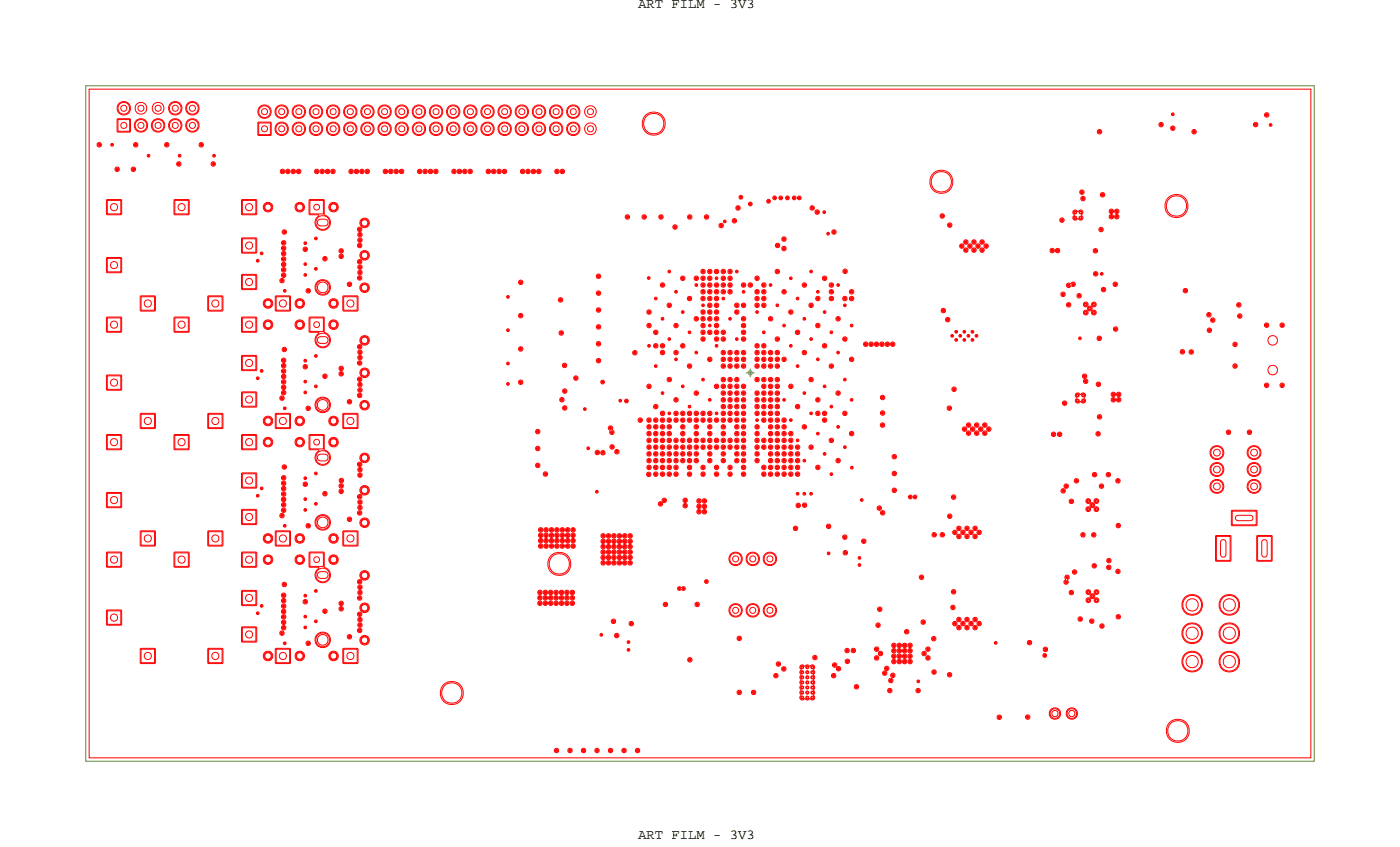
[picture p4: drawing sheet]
<svg xmlns="http://www.w3.org/2000/svg" width="207mm" height="125mm" viewBox="0 0 207 125" stroke-linecap="round" stroke-linejoin="round" font-family="sans-serif">
<defs><g id="words">
<g font-size="2.1">
<text x="94.5" y="1.2">ART FILM - 3V3</text>
<text x="94.5" y="124.2">ART FILM - 3V3</text>
</g>
</g></defs>
<!-- layer: Board Outline -->
<path d="M12.7 12.7h181.9v100h-181.9z" fill="none" stroke="#638b3a" stroke-width=".15"/>
<!-- layer: Nets -->
<g fill="none" stroke="#f00" stroke-width=".15">
<path d="M13.2 13.2h180.9v99h-180.9zM17.4 17.6h1.9v1.9h-1.9zM17.5 17.7h1.7v1.7h-1.7zM38.2 18.1h1.9v1.9h-1.9zM38.3 18.2h1.7v1.7h-1.7zM162.6 19.3l.2-.1 .3 .1v.2v.2l-.3 .1-.2-.1-.1-.2zM162.6 19.4l.2-.1 .2 .1v.2l-.2 .1-.2-.1zM162.7 19.5l.1-.1 .1 .2h-.1zM171.7 18.2l.2-.1 .3 .1 .1 .2-.1 .3-.3 .1-.2-.1-.1-.3zM171.7 18.4l.2-.2 .2 .2v.1l-.2 .1-.2-.1zM171.8 18.4l.1-.1 .1 .2h-.1zM173.4 18.8l.3-.1 .2 .1 .1 .2-.1 .2-.2 .1-.3-.1-.1-.2z"/>
<path d="M173.5 18.9l.2-.1 .1 .1v.2l-.1 .1-.2-.1zM173.5 16.8l.2-.1 .1 .1v.2l-.1 .1-.2-.1zM173.6 18.9h.1v.1v.1zM173.6 16.9l.1-.1v.2zM176.6 19.3l.2-.1 .3 .1v.2v.2l-.3 .1-.2-.1-.1-.2zM176.6 19.4l.2-.1 .2 .1v.2l-.2 .1-.2-.1zM176.7 19.5l.1-.1 .1 .2h-.1zM185.7 18.2l.2-.1 .3 .1 .1 .2-.1 .3-.3 .1-.2-.1-.1-.3zM185.7 18.4l.2-.2 .2 .2v.1l-.2 .1-.2-.1zM185.8 18.4l.1-.1 .1 .2h-.1zM187.3 16.8l.3-.1 .2 .1 .1 .2-.1 .2-.2 .1-.3-.1-.1-.2zM187.4 16.9l.2-.1 .1 .1v.2l-.1 .1-.2-.1z"/>
<path d="M187.5 17l.1-.1v.2zM188 18.4l.1-.1 .2 .1v.2l-.2 .1-.1-.1zM188.1 18.5v-.1l.1 .1-.1 .1zM14.5 21.2l.2-.1 .2 .1 .1 .2-.1 .3-.2 .1-.2-.1-.1-.3zM14.5 21.3l.2-.1 .2 .1v.2l-.2 .1-.2-.1zM14.6 21.4l.1-.1 .1 .2h-.1zM15.8 29.6h2.2v2.2h-2.2zM15.8 38.2h2.2v2.1h-2.2zM15.9 29.7h2v2h-2zM15.9 38.3h2v2h-2zM16.4 21.3l.2-.1 .2 .1v.2l-.2 .1-.2-.1zM16.5 21.4l.1-.1 .1 .2h-.1z"/>
<path d="M17.1 24.8l.2-.1 .3 .1 .1 .3-.1 .2-.3 .1-.2-.1-.1-.2zM17.2 25l.1-.1 .2 .1v.2l-.2 .1-.1-.1zM17.3 25l.1 .1-.1 .1zM19.5 24.8l.2-.1 .3 .1 .1 .3-.1 .2-.3 .1-.2-.1-.1-.2zM19.6 25l.1-.1 .2 .1v.2l-.2 .1-.1-.1zM19.7 25l.1 .1-.1 .1zM19.9 21.2l.2-.1 .2 .1 .1 .2-.1 .3-.2 .1-.2-.1-.1-.3zM19.9 21.3l.2-.1 .2 .1v.2l-.2 .1-.2-.1zM20 21.4l.1-.1 .1 .2h-.1zM21.8 23l.2-.1 .2 .1v.2l-.2 .1-.2-.1zM21.9 23h.1l.1 .1-.1 .1zM24.5 21.2l.2-.1 .2 .1 .1 .2-.1 .3-.2 .1-.2-.1-.1-.3z"/>
<path d="M24.5 21.3l.2-.1 .2 .1v.2l-.2 .1-.2-.1zM24.6 21.4l.1-.1 .1 .2h-.1zM25.8 29.6h2.2v2.2h-2.2zM25.9 29.7h2v2h-2zM26.2 24.1l.3-.2 .2 .2 .1 .2-.1 .2-.2 .1-.3-.1-.1-.2zM26.3 24.2l.2-.1 .2 .1v.2l-.2 .1-.2-.1zM26.4 24.2h.1l.1 .1-.1 .1zM26.4 23l.2-.1 .2 .1v.2l-.2 .1-.2-.1zM26.5 23h.1l.1 .1-.1 .1zM29.6 21.2l.2-.1 .2 .1 .1 .2-.1 .3-.2 .1-.2-.1-.1-.3zM29.6 21.3l.2-.1 .2 .1v.2l-.2 .1-.2-.1zM29.7 21.4l.1-.1 .1 .2h-.1z"/>
<path d="M31.3 24.1l.3-.2 .2 .2 .1 .2-.1 .2-.2 .1-.3-.1-.1-.2zM31.4 24.2l.2-.1 .2 .1v.2l-.2 .1-.2-.1zM31.5 24.2h.1l.1 .1-.1 .1zM31.5 23l.2-.1 .2 .1v.2l-.2 .1-.2-.1zM31.6 23h.1l.1 .1-.1 .1zM35.8 29.6h2.2v2.2h-2.2zM35.8 35.3h2.2v2.1h-2.2zM35.9 29.7h2v2h-2zM35.9 35.4h2v2h-2zM38 38.5l.2-.1 .1 .1v.2l-.1 .1-.2-.1zM38.1 38.6l.1-.1 .1 .2h-.1zM38.6 37.4l.1-.1 .2 .1v.2l-.2 .1-.1-.1z"/>
<path d="M38.7 37.5v-.1l.1 .2h-.1zM41.6 25.2l.2-.1 .3 .1 .1 .2-.1 .2-.3 .1-.2-.1-.1-.2zM41.6 25.3l.2-.1 .2 .1v.2l-.2 .1-.2-.1zM41.7 25.3h.1l.1 .1-.1 .1zM41.8 35.7l.2-.1 .2 .1 .1 .3-.1 .2-.2 .1-.2-.1-.1-.2zM41.8 39.7l.2-.1 .2 .1 .1 .3-.1 .2-.2 .1-.2-.1-.1-.2zM41.8 38.9l.2-.1 .2 .1 .1 .3-.1 .2-.2 .1-.2-.1-.1-.2zM41.8 36.5l.2-.1 .2 .1 .1 .3-.1 .2-.2 .1-.2-.1-.1-.2zM41.8 37.3l.2-.1 .2 .1 .1 .3-.1 .2-.2 .1-.2-.1-.1-.2zM41.8 38.1l.2-.1 .2 .1 .1 .3-.1 .2-.2 .1-.2-.1-.1-.2zM41.8 39.9l.2-.1 .2 .1v.1l-.2 .2-.2-.2zM41.8 35.9l.2-.1 .2 .1v.1l-.2 .2-.2-.2z"/>
<path d="M41.8 38.3l.2-.1 .2 .1v.1l-.2 .2-.2-.2zM41.8 37.5l.2-.1 .2 .1v.1l-.2 .2-.2-.2zM41.8 36.7l.2-.1 .2 .1v.1l-.2 .2-.2-.2zM41.8 39.1l.2-.1 .2 .1v.1l-.2 .2-.2-.2zM41.9 34.1l.2-.1 .2 .1 .1 .3-.1 .2-.2 .1-.2-.1-.1-.2zM41.9 39.9h.1l.1 .1-.1 .1zM41.9 35.9h.1l.1 .1-.1 .1zM41.9 38.3h.1l.1 .1-.1 .1zM41.9 37.5h.1l.1 .1-.1 .1zM41.9 36.7h.1l.1 .1-.1 .1zM41.9 39.1h.1l.1 .1-.1 .1zM41.9 34.3l.2-.1 .2 .1v.1l-.2 .2-.2-.2z"/>
<path d="M42 34.3h.1l.1 .1-.1 .1zM42.4 25.2l.2-.1 .3 .1 .1 .2-.1 .2-.3 .1-.2-.1-.1-.2zM42.4 25.3l.2-.1 .2 .1v.2l-.2 .1-.2-.1zM42.5 25.3h.1l.1 .1-.1 .1zM43.2 25.2l.2-.1 .3 .1 .1 .2-.1 .2-.3 .1-.2-.1-.1-.2zM43.2 25.3l.2-.1 .2 .1v.2l-.2 .1-.2-.1zM43.3 25.3h.1l.1 .1-.1 .1zM44 25.2l.2-.1 .3 .1 .1 .2-.1 .2-.3 .1-.2-.1-.1-.2zM44 25.3l.2-.1 .2 .1v.2l-.2 .1-.2-.1zM44.1 25.3h.1l.1 .1-.1 .1zM45 36.7l.2-.1 .2 .1 .1 .2-.1 .2-.2 .1-.2-.1-.1-.2zM45 36.8l.2-.1 .2 .1v.2l-.2 .1-.2-.1z"/>
<path d="M45 35.9l.2-.1 .2 .1v.2l-.2 .1-.2-.1zM45 39l.2-.1 .2 .1v.2l-.2 .1-.2-.1zM45.1 36.9l.1-.1 .1 .2h-.1zM45.1 36l.1-.1 .1 .2h-.1zM45.1 39.1l.1-.1 .1 .2h-.1zM45.8 29.6h2.2l.1 2.2a1.14 1.14 0 0 1 .6 1.8 1.14 1.14 0 0 1-1.8 .1 1.14 1.14 0 0 1 .3-1.8l-.1-.1-1.3-.1zM45.9 29.7h2v2h-2zM46.6 35.2l.2-.1 .1 .1v.2l-.1 .1-.2-.1zM46.6 39.7l.2-.1 .1 .1v.2l-.1 .1-.2-.1zM46.7 25.2l.2-.1 .2 .1 .1 .2-.1 .2-.2 .1-.2-.1-.1-.2zM46.7 35.3l.1-.1 .1 .2h-.1zM46.7 39.8l.1-.1 .1 .2h-.1z"/>
<path d="M46.7 25.3l.2-.1 .2 .1v.2l-.2 .1-.2-.1zM46.8 25.3h.1l.1 .1-.1 .1zM47.2 32.6a1.03 1.03 0 0 1 1.4 .2v.3a1.03 1.03 0 0 1-1.4 .2l-.2-.2v-.3zM47.5 25.2l.2-.1 .2 .1 .1 .2-.1 .2-.2 .1-.2-.1-.1-.2zM47.5 25.3l.2-.1 .2 .1v.2l-.2 .1-.2-.1zM47.6 25.3h.1l.1 .1-.1 .1zM47.9 38.1l.2-.1 .3 .1v.2v.2l-.3 .1-.2-.1-.1-.2zM47.9 38.2l.2-.1 .2 .1v.2l-.2 .1-.2-.1zM48 38.3l.1-.1 .1 .2h-.1zM48.3 25.2l.2-.1 .2 .1 .1 .2-.1 .2-.2 .1-.2-.1-.1-.2zM48.3 25.3l.2-.1 .2 .1v.2l-.2 .1-.2-.1zM48.4 25.3h.1l.1 .1-.1 .1z"/>
<path d="M49.1 25.2l.2-.1 .2 .1 .1 .2-.1 .2-.2 .1-.2-.1-.1-.2zM49.1 25.3l.2-.1 .2 .1v.2l-.2 .1-.2-.1zM49.2 25.3h.1l.1 .1-.1 .1zM50.3 36.9l.2-.1 .3 .1v.3v.2l-.3 .1-.2-.1-.1-.2zM50.3 37.7l.2-.1 .3 .1v.3v.2l-.3 .1-.2-.1-.1-.2zM50.3 37.9l.2-.1 .2 .1v.1l-.2 .2-.2-.2zM50.3 37.1l.2-.1 .2 .1v.1l-.2 .2-.2-.2zM50.4 37.9h.1l.1 .1-.1 .1zM50.4 37.1h.1l.1 .1-.1 .1zM51.7 25.2l.3-.1 .2 .1 .1 .2-.1 .2-.2 .1-.3-.1v-.2zM51.8 25.3l.2-.1 .2 .1v.2l-.2 .1-.2-.1zM51.9 25.3h.1l.1 .1-.1 .1z"/>
<path d="M52.5 25.2l.3-.1 .2 .1 .1 .2-.1 .2-.2 .1-.3-.1v-.2zM52.6 25.3l.2-.1 .2 .1v.2l-.2 .1-.2-.1zM52.7 25.3h.1l.1 .1-.1 .1zM53 33.7l.3-.1 .2 .1 .1 .3-.1 .2-.2 .1-.3-.1-.1-.2zM53 36.1l.3-.1 .2 .1 .1 .3-.1 .2-.2 .1-.3-.1-.1-.2zM53 38.5l.3-.1 .2 .1 .1 .3-.1 .2-.2 .1-.3-.1-.1-.2zM53.1 34.5l.2-.1 .2 .1 .1 .3-.1 .2-.2 .1-.2-.1-.1-.2zM53.1 35.3l.2-.1 .2 .1 .1 .3-.1 .2-.2 .1-.2-.1-.1-.2zM53.1 39.3l.2-.1 .2 .1 .1 .3-.1 .2-.2 .1-.2-.1-.1-.2zM53.1 33.9l.2-.1 .1 .1v.1l-.1 .2-.2-.2zM53.1 38.7l.2-.1 .1 .1v.1l-.1 .2-.2-.2zM53.1 36.3l.2-.1 .1 .1v.1l-.1 .2-.2-.2z"/>
<path d="M53.1 35.5l.2-.1 .2 .1v.1l-.2 .2-.2-.2zM53.1 34.7l.2-.1 .2 .1v.1l-.2 .2-.2-.2zM53.1 39.5l.2-.1 .2 .1v.1l-.2 .2-.2-.2zM53.2 33.9h.1v.1v.1zM53.2 38.7h.1v.1v.1zM53.2 36.3h.1v.1v.1zM53.2 35.5h.1l.1 .1-.1 .1zM53.2 34.7h.1l.1 .1-.1 .1zM53.2 39.5h.1l.1 .1-.1 .1zM53.3 25.2l.3-.1 .2 .1 .1 .2-.1 .2-.2 .1-.3-.1v-.2zM53.4 25.3l.2-.1 .2 .1v.2l-.2 .1-.2-.1zM53.5 25.3h.1l.1 .1-.1 .1z"/>
<path d="M54.1 25.2l.3-.1 .2 .1 .1 .2-.1 .2-.2 .1-.3-.1v-.2zM54.2 25.3l.2-.1 .2 .1v.2l-.2 .1-.2-.1zM54.3 25.3h.1l.1 .1-.1 .1zM56.8 25.2l.3-.1 .2 .1 .1 .2-.1 .2-.2 .1-.3-.1-.1-.2zM56.9 25.3l.2-.1 .1 .1v.2l-.1 .1-.2-.1zM57 25.3h.1l.1 .1-.1 .1zM57.6 25.2l.3-.1 .2 .1 .1 .2-.1 .2-.2 .1-.3-.1-.1-.2zM57.7 25.3l.2-.1 .1 .1v.2l-.1 .1-.2-.1zM57.8 25.3h.1l.1 .1-.1 .1zM58.4 25.2l.3-.1 .2 .1 .1 .2-.1 .2-.2 .1-.3-.1-.1-.2zM58.5 25.3l.2-.1 .1 .1v.2l-.1 .1-.2-.1zM58.6 25.3h.1l.1 .1-.1 .1z"/>
<path d="M59.2 25.2l.3-.1 .2 .1 .1 .2-.1 .2-.2 .1-.3-.1-.1-.2zM59.3 25.3l.2-.1 .1 .1v.2l-.1 .1-.2-.1zM59.4 25.3h.1l.1 .1-.1 .1zM61.9 25.2l.2-.1 .3 .1 .1 .2-.1 .2-.3 .1-.2-.1-.1-.2zM62 25.3l.1-.1 .2 .1v.2l-.2 .1-.1-.1zM62.1 25.3l.1 .1-.1 .1zM62.7 25.2l.2-.1 .3 .1 .1 .2-.1 .2-.3 .1-.2-.1-.1-.2zM62.8 25.3l.1-.1 .2 .1v.2l-.2 .1-.1-.1zM62.9 25.3l.1 .1-.1 .1zM63.5 25.2l.2-.1 .3 .1 .1 .2-.1 .2-.3 .1-.2-.1-.1-.2zM63.6 25.3l.1-.1 .2 .1v.2l-.2 .1-.1-.1zM63.7 25.3l.1 .1-.1 .1z"/>
<path d="M64.3 25.2l.2-.1 .3 .1 .1 .2-.1 .2-.3 .1-.2-.1-.1-.2zM64.4 25.3l.1-.1 .2 .1v.2l-.2 .1-.1-.1zM64.5 25.3l.1 .1-.1 .1zM67 25.2l.2-.1 .3 .1 .1 .2-.1 .2-.3 .1-.2-.1-.1-.2zM67 25.3l.2-.1 .2 .1v.2l-.2 .1-.2-.1zM67.1 25.3h.1l.1 .1-.1 .1zM67.8 25.2l.2-.1 .3 .1 .1 .2-.1 .2-.3 .1-.2-.1-.1-.2zM67.8 25.3l.2-.1 .2 .1v.2l-.2 .1-.2-.1zM67.9 25.3h.1l.1 .1-.1 .1zM68.6 25.2l.2-.1 .3 .1 .1 .2-.1 .2-.3 .1-.2-.1-.1-.2zM68.6 25.3l.2-.1 .2 .1v.2l-.2 .1-.2-.1zM68.7 25.3h.1l.1 .1-.1 .1z"/>
<path d="M69.4 25.2l.2-.1 .3 .1 .1 .2-.1 .2-.3 .1-.2-.1-.1-.2zM69.4 25.3l.2-.1 .2 .1v.2l-.2 .1-.2-.1zM69.5 25.3h.1l.1 .1-.1 .1zM72.1 25.2l.2-.1 .2 .1 .1 .2-.1 .2-.2 .1-.2-.1-.1-.2zM72.1 25.3l.2-.1 .2 .1v.2l-.2 .1-.2-.1zM72.2 25.3h.1l.1 .1-.1 .1zM72.9 25.2l.2-.1 .2 .1 .1 .2-.1 .2-.2 .1-.2-.1-.1-.2zM72.9 25.3l.2-.1 .2 .1v.2l-.2 .1-.2-.1zM73 25.3h.1l.1 .1-.1 .1zM73.7 25.2l.2-.1 .2 .1 .1 .2-.1 .2-.2 .1-.2-.1-.1-.2zM73.7 25.3l.2-.1 .2 .1v.2l-.2 .1-.2-.1zM73.8 25.3h.1l.1 .1-.1 .1z"/>
<path d="M74.5 25.2l.2-.1 .2 .1 .1 .2-.1 .2-.2 .1-.2-.1-.1-.2zM74.5 25.3l.2-.1 .2 .1v.2l-.2 .1-.2-.1zM74.6 25.3h.1l.1 .1-.1 .1zM77.1 25.2l.3-.1 .2 .1 .1 .2-.1 .2-.2 .1-.3-.1v-.2zM77.2 25.3l.2-.1 .2 .1v.2l-.2 .1-.2-.1zM77.3 25.3h.1l.1 .1-.1 .1zM77.9 25.2l.3-.1 .2 .1 .1 .2-.1 .2-.2 .1-.3-.1v-.2zM78 25.3l.2-.1 .2 .1v.2l-.2 .1-.2-.1zM78.1 25.3h.1l.1 .1-.1 .1zM78.7 25.2l.3-.1 .2 .1 .1 .2-.1 .2-.2 .1-.3-.1v-.2zM78.8 25.3l.2-.1 .2 .1v.2l-.2 .1-.2-.1zM78.9 25.3h.1l.1 .1-.1 .1z"/>
<path d="M79.5 25.2l.3-.1 .2 .1 .1 .2-.1 .2-.2 .1-.3-.1v-.2zM79.6 25.3l.2-.1 .2 .1v.2l-.2 .1-.2-.1zM79.7 25.3h.1l.1 .1-.1 .1zM82.2 25.2l.3-.1 .2 .1 .1 .2-.1 .2-.2 .1-.3-.1-.1-.2zM82.3 25.3l.2-.1 .1 .1v.2l-.1 .1-.2-.1zM82.4 25.3h.1l.1 .1-.1 .1zM83 25.2l.3-.1 .2 .1 .1 .2-.1 .2-.2 .1-.3-.1-.1-.2zM83.1 25.3l.2-.1 .1 .1v.2l-.1 .1-.2-.1zM83.2 25.3h.1l.1 .1-.1 .1zM92.7 31.9l.2-.1 .2 .1 .1 .2-.1 .2-.2 .2-.2-.2-.1-.2zM92.7 32l.2-.1 .2 .1v.2l-.2 .1-.2-.1zM92.8 32.1l.1-.1 .1 .2h-.1z"/>
<path d="M95.1 31.9l.3-.1 .2 .1 .1 .2-.1 .2-.2 .2-.3-.2v-.2zM95.2 32l.2-.1 .2 .1v.2l-.2 .1-.2-.1zM95.3 32.1l.1-.1 .1 .2h-.1zM97.6 31.9l.3-.1 .2 .1 .1 .2-.1 .2-.2 .2-.3-.2-.1-.2zM97.7 32l.2-.1 .1 .1v.2l-.1 .1-.2-.1zM97.8 32.1l.1-.1 .1 .2h-.1zM99.7 33.4l.3-.1 .2 .1 .1 .2-.1 .2-.2 .1-.3-.1-.1-.2zM99.8 33.5l.2-.1 .1 .1v.2l-.1 .1-.2-.1zM99.9 33.6l.1-.1v.2zM101.9 31.9l.2-.1 .3 .1 .1 .2-.1 .2-.3 .2-.2-.2-.1-.2zM102 32l.1-.1 .2 .1v.2l-.2 .1-.1-.1zM102 32.1l.1-.1 .1 .2h-.1z"/>
<path d="M103.9 40l.2-.1 .2 .1 .1 .2-.1 .2-.2 .1-.2-.1-.1-.2zM104.4 31.9l.2-.1 .3 .1v.2v.2l-.3 .2-.2-.2-.1-.2zM104.4 32l.2-.1 .2 .1v.2l-.2 .1-.2-.1zM104.5 32.1l.1-.1 .1 .2h-.1zM104.9 40l.2-.1 .2 .1 .1 .2-.1 .2-.2 .1-.2-.1-.1-.2zM105.9 40l.2-.1 .2 .1 .1 .2-.1 .2-.2 .1-.2-.1-.1-.2zM106.5 33.2l.3-.1 .2 .1 .1 .2-.1 .2-.2 .1-.3-.1v-.2zM106.6 33.3l.2-.1 .2 .1v.2l-.2 .1-.2-.1zM106.7 33.3h.1l.1 .1-.1 .1zM106.9 40l.2-.1 .2 .1 .1 .2-.1 .2-.2 .1-.2-.1-.1-.2zM107.1 32.7l.2-.1 .2 .1v.2l-.2 .1-.2-.1zM107.2 32.7h.1l.1 .1-.1 .1z"/>
<path d="M107.9 40l.2-.1 .2 .1 .1 .2-.1 .2-.2 .1-.2-.1-.1-.2zM108.5 32.5l.2-.1 .3 .1 .1 .2-.1 .2-.3 .1-.2-.1-.1-.2zM108.6 32.6l.1-.1 .2 .1v.2l-.2 .1-.1-.1zM108.7 32.6l.1 .1-.1 .1zM109 30.6l.3-.1 .2 .1 .1 .2-.1 .2-.2 .1-.3-.1v-.2zM109.1 30.7l.2-.1 .2 .1v.2l-.2 .1-.2-.1zM109.2 30.7h.1l.1 .1-.1 .1zM109.5 29l.2-.1 .2 .1v.4l-.2 .1-.2-.1zM109.6 29.1l.1-.1 .1 .1v.2h-.1h-.1zM109.6 29.2l.1-.1 .1 .1-.1 .1zM110.9 30l.2-.1 .2 .1v.4l-.2 .1-.2-.1zM111 30.1l.1-.1 .1 .1v.2h-.1h-.1z"/>
<path d="M111 30.2l.1-.1 .1 .1-.1 .1zM113.6 29.6l.2-.1 .2 .1v.4l-.2 .1-.2-.1zM113.7 29.7l.1-.1 .1 .1v.2h-.1h-.1zM113.7 29.8l.1-.1 .1 .1-.1 .1zM114.5 29.1l.2-.1 .2 .1v.4l-.2 .1-.2-.1zM114.6 29.2l.1-.1 .1 .1v.2h-.1h-.1zM114.6 29.3l.1-.1 .1 .1-.1 .1zM114.9 40l.2-.1 .2 .1 .1 .2-.1 .2-.2 .1-.2-.1-.1-.2zM114.9 36.1l.2-.1 .3 .1 .1 .2-.1 .3-.3 .1-.2-.1-.1-.3zM115 36.2l.1-.1 .2 .1v.2l-.2 .1-.1-.1zM115 36.3l.1-.1 .1 .2h-.1zM115.4 29.1l.2-.1 .2 .1v.4l-.2 .1-.2-.1z"/>
<path d="M115.5 29.2l.1-.1 .1 .1v.2h-.1h-.1zM115.5 29.3l.1-.1 .1 .1-.1 .1zM115.8 35.2l.3-.1 .2 .1 .1 .2-.1 .2-.2 .1-.3-.1v-.2zM115.8 36.6l.3-.1 .2 .1 .1 .2-.1 .2-.2 .1-.3-.1v-.2zM115.9 36.7l.2-.1 .2 .1v.2l-.2 .1-.2-.1zM115.9 35.3l.2-.1 .2 .1v.2l-.2 .1-.2-.1zM116 36.7h.1l.1 .1-.1 .1zM116 35.3h.1l.1 .1-.1 .1zM116.4 29.1l.2-.1 .2 .1v.4l-.2 .1-.2-.1zM116.5 29.2l.1-.1 .1 .1v.2h-.1h-.1zM116.5 29.3l.1-.1 .1 .1-.1 .1zM117.4 29.1l.2-.1 .2 .1v.4l-.2 .1-.2-.1z"/>
<path d="M117.5 29.2l.1-.1 .1 .1v.2h-.1h-.1zM117.5 29.3l.1-.1 .1 .1-.1 .1zM118.1 29.1l.2-.1 .3 .1v.4l-.3 .1-.2-.1zM118.2 29.2l.1-.1 .2 .1v.2h-.2h-.1zM118.3 29.3v-.1l.1 .1-.1 .1zM120 30.6l.3-.1 .2 .1 .1 .2-.1 .2-.2 .1-.3-.1-.1-.2zM120.1 30.7l.2-.1 .1 .1v.2l-.1 .1-.2-.1zM120.2 30.7h.1v.1v.1zM120.8 31.2l.2-.1 .2 .1 .1 .2-.1 .2-.2 .1-.2-.1-.1-.2zM120.8 31.3l.2-.1 .2 .1v.2l-.2 .1-.2-.1zM120.9 31.4l.1-.1 .1 .1-.1 .1zM121.9 31.3l.1-.1 .2 .1v.2l-.2 .1-.1-.1z"/>
<path d="M122 31.4v-.1l.1 .2h-.1zM122.4 34.5l.2-.1 .2 .1v.2l-.2 .1-.2-.1zM122.5 34.5h.1l.1 .1-.1 .1zM123.2 34.1l.3-.1 .2 .1 .1 .3-.1 .2-.2 .1-.3-.1v-.2zM123.3 34.3l.2-.1 .2 .1v.1l-.2 .2-.2-.2zM123.4 34.3h.1l.1 .1-.1 .1zM124.9 39.9l.2-.1 .3 .1 .1 .3-.1 .2-.3 .1-.2-.1-.1-.2zM139.3 31.8l.2-.1 .3 .1v.2v.2l-.3 .1-.2-.1-.1-.2zM139.3 31.9l.2-.1 .2 .1v.2l-.2 .1-.2-.1zM139.4 31.9h.1l.1 .1-.1 .1zM140.4 33.1l.2-.1 .3 .1 .1 .2-.1 .3-.3 .1-.2-.1-.1-.3zM140.5 33.2l.1-.1 .2 .1v.2l-.2 .1-.1-.1z"/>
<path d="M140.5 33.3l.1-.1 .1 .2h-.1zM142.2 36.2l.2-.1 .3 .1v.2v.3l-.3 .1-.2-.1-.1-.3zM142.2 36.3l.2-.1 .2 .1v.2l-.2 .1-.2-.1zM142.3 36.4l.1-.1 .1 .2h-.1zM142.8 36.8l.2-.1 .3 .1v.2v.3l-.3 .1-.2-.1-.1-.3zM142.8 35.6l.2-.1 .3 .1v.2v.3l-.3 .1-.2-.1-.1-.3zM142.8 35.7l.2-.1 .2 .1v.2l-.2 .1-.2-.1zM142.8 36.9l.2-.1 .2 .1v.2l-.2 .1-.2-.1zM142.9 35.8l.1-.1 .1 .2h-.1zM142.9 37l.1-.1 .1 .2h-.1zM143.4 36.2l.2-.1 .3 .1v.2v.3l-.3 .1-.2-.1-.1-.3zM143.4 36.3l.2-.1 .2 .1v.2l-.2 .1-.2-.1z"/>
<path d="M143.5 36.4l.1-.1 .1 .2h-.1zM144 35.6l.2-.1 .3 .1v.2v.3l-.3 .1-.2-.1-.1-.3zM144 36.8l.2-.1 .3 .1v.2v.3l-.3 .1-.2-.1-.1-.3zM144 35.7l.2-.1 .2 .1v.2l-.2 .1-.2-.1zM144 36.9l.2-.1 .2 .1v.2l-.2 .1-.2-.1zM144.1 35.8l.1-.1 .1 .2h-.1zM144.1 37l.1-.1 .1 .2h-.1zM144.6 36.2l.2-.1 .3 .1v.2v.3l-.3 .1-.2-.1-.1-.3zM144.6 36.3l.2-.1 .2 .1v.2l-.2 .1-.2-.1zM144.7 36.4l.1-.1 .1 .2h-.1zM145.2 35.6l.2-.1 .3 .1v.2v.3l-.3 .1-.2-.1-.1-.3zM145.2 36.8l.2-.1 .3 .1v.2v.3l-.3 .1-.2-.1-.1-.3z"/>
<path d="M145.2 35.7l.2-.1 .2 .1v.2l-.2 .1-.2-.1zM145.2 36.9l.2-.1 .2 .1v.2l-.2 .1-.2-.1zM145.3 35.8l.1-.1 .1 .2h-.1zM145.3 37l.1-.1 .1 .2h-.1zM145.8 36.2l.2-.1 .3 .1v.2v.3l-.3 .1-.2-.1-.1-.3zM145.8 36.3l.2-.1 .2 .1v.2l-.2 .1-.2-.1zM145.9 36.4l.1-.1 .1 .2h-.1zM155.6 36.9l.2-.1 .2 .1 .1 .2-.1 .2-.2 .1-.2-.1-.1-.2zM155.6 37l.2-.1 .2 .1v.2l-.2 .1-.2-.1zM155.7 37.1l.1-.1 .1 .1-.1 .1zM156.4 36.9l.2-.1 .2 .1 .1 .2-.1 .2-.2 .1-.2-.1-.1-.2zM156.4 37l.2-.1 .2 .1v.2l-.2 .1-.2-.1z"/>
<path d="M156.5 37.1l.1-.1 .1 .1-.1 .1zM157 32.4l.2-.1 .3 .1 .1 .2-.1 .2-.3 .1-.2-.1-.1-.2zM157.1 32.5l.1-.1 .2 .1v.2l-.2 .1-.1-.1zM157.2 32.5l.1 .1-.1 .1zM159 31.2l.3-.1 .3 .2 .3-.2 .3 .1 .1 .3-.2 .3 .2 .4v.3l-.4 .1-.3-.2-.3 .2-.3-.1-.1-.3 .2-.4-.2-.3zM159 31.3h.4v.3h-.4zM159 32.1h.4v.3h-.4zM159.1 31.4l.1-.1 .1 .1v.1l-.1 .1-.1-.1zM159.1 32.2l.1-.1 .1 .1v.1l-.1 .1-.1-.1zM159.8 31.3h.4v.3h-.4zM159.8 32.1h.4v.3h-.4zM159.9 31.4l.1-.1 .1 .1v.1l-.1 .1-.1-.1z"/>
<path d="M159.9 32.2l.1-.1 .1 .1v.1l-.1 .1-.1-.1zM160 28.2l.2-.1 .2 .1 .1 .2-.1 .3-.2 .1-.2-.1-.1-.3zM160 28.4l.2-.2 .2 .2v.1l-.2 .1-.2-.1zM160.1 28.4l.1-.1 .1 .2h-.1zM160.1 29.2l.3-.1 .2 .1 .1 .2-.1 .2-.2 .1-.3-.1-.1-.2zM160.2 29.3l.2-.1 .1 .1v.2l-.1 .1-.2-.1zM160.3 29.4l.1-.1v.1v.1zM161.9 36.9l.3-.1 .2 .1 .1 .2-.1 .3-.2 .1-.3-.1v-.3zM162 37l.2-.1 .2 .1v.2l-.2 .1-.2-.1zM162.1 37.1l.1-.1 .1 .2h-.1zM162.8 33.8l.2-.1 .3 .1 .1 .2-.1 .2-.3 .1-.2-.1-.1-.2zM162.9 33.9l.1-.1 .2 .1v.2l-.2 .1-.1-.1z"/>
<path d="M162.9 33.9h.1l.1 .1-.1 .1zM163 28.6l.3-.1 .2 .1 .1 .2-.1 .3-.2 .1-.3-.1-.1-.3zM163.1 28.7l.2-.1 .1 .1v.2l-.1 .1-.2-.1zM163.2 28.8l.1-.1v.2zM164.3 31.1l.3-.1 .2 .1 .1 .2-.1 .2-.2 .1-.3-.1-.1-.2zM164.3 31.9l.3-.1 .2 .1 .1 .2-.1 .2-.2 .1-.3-.1-.1-.2zM164.4 31.2l.2-.1 .1 .1v.2l-.1 .1-.2-.1zM164.4 32l.2-.1 .1 .1v.2l-.1 .1-.2-.1zM164.5 31.2h.1l.1 .1-.1 .1zM164.5 32h.1l.1 .1-.1 .1zM165.1 31.1l.3-.1 .2 .1 .1 .2-.1 .2-.2 .1-.3-.1-.1-.2zM165.1 31.9l.3-.1 .2 .1 .1 .2-.1 .2-.2 .1-.3-.1-.1-.2z"/>
<path d="M165.2 31.2l.2-.1 .1 .1v.2l-.1 .1-.2-.1zM165.2 32l.2-.1 .1 .1v.2l-.1 .1-.2-.1zM165.3 31.2h.1l.1 .1-.1 .1zM165.3 32h.1l.1 .1-.1 .1zM15.8 47h2.2v2.2h-2.2zM15.8 55.6h2.2v2.1h-2.2zM15.9 47.1h2v2h-2zM15.9 55.6h2v2h-2zM20.8 43.8h2.2v2.2h-2.2zM20.9 43.9h2v2h-2zM25.8 47h2.2v2.2h-2.2zM25.9 47.1h2v2h-2z"/>
<path d="M30.8 43.8h2.2v2.2h-2.2zM30.9 43.9h2v2h-2zM35.8 40.7h2.2v2.1h-2.2zM35.8 47h2.2v2.2h-2.2zM35.8 52.7h2.2v2.1h-2.2zM35.8 58.1h2.2v2.1h-2.2zM35.9 40.8h2v2h-2zM35.9 47.1h2v2h-2zM35.9 52.7h2v2h-2zM35.9 58.1h2v2h-2zM38 55.9l.2-.1 .1 .1v.2l-.1 .1-.2-.1zM38.1 56l.1-.1 .1 .1-.1 .1z"/>
<path d="M38.6 54.8l.1-.1 .2 .1v.2l-.2 .1-.1-.1zM38.7 54.9v-.1l.1 .2h-.1zM40.8 43.8h2.2v2.2h-2.2zM40.9 43.9h2v2h-2zM41.5 58.7l.3-.1 .2 .1 .1 .2-.1 .3-.2 .1-.3-.1-.1-.3zM41.5 41.3l.3-.1 .2 .1 .1 .3-.1 .2-.2 .1-.3-.1-.1-.2zM41.6 41.5l.2-.1 .1 .1v.1l-.1 .2-.2-.2zM41.6 58.8l.2-.1 .1 .1v.2l-.1 .1-.2-.1zM41.7 41.5h.1v.1v.1zM41.7 58.9l.1-.1v.2zM41.8 57.9l.2-.1 .2 .1 .1 .2-.1 .3-.2 .1-.2-.1-.1-.3zM41.8 53.1l.2-.1 .2 .1 .1 .2-.1 .3-.2 .1-.2-.1-.1-.3z"/>
<path d="M41.8 57.1l.2-.1 .2 .1 .1 .2-.1 .3-.2 .1-.2-.1-.1-.3zM41.8 56.3l.2-.1 .2 .1 .1 .2-.1 .3-.2 .1-.2-.1-.1-.3zM41.8 53.9l.2-.1 .2 .1 .1 .2-.1 .3-.2 .1-.2-.1-.1-.3zM41.8 54.7l.2-.1 .2 .1 .1 .2-.1 .3-.2 .1-.2-.1-.1-.3zM41.8 55.5l.2-.1 .2 .1 .1 .2-.1 .3-.2 .1-.2-.1-.1-.3zM41.8 40.5l.2-.1 .2 .1 .1 .3-.1 .2-.2 .1-.2-.1-.1-.2zM41.8 57.2l.2-.1 .2 .1v.2l-.2 .1-.2-.1zM41.8 53.2l.2-.1 .2 .1v.2l-.2 .1-.2-.1zM41.8 55.6l.2-.1 .2 .1v.2l-.2 .1-.2-.1zM41.8 54.8l.2-.1 .2 .1v.2l-.2 .1-.2-.1zM41.8 54l.2-.1 .2 .1v.2l-.2 .1-.2-.1zM41.8 56.4l.2-.1 .2 .1v.2l-.2 .1-.2-.1z"/>
<path d="M41.8 40.7l.2-.1 .2 .1v.1l-.2 .2-.2-.2zM41.8 58l.2-.1 .2 .1v.2l-.2 .1-.2-.1zM41.9 51.5l.2-.1 .2 .1 .1 .2-.1 .3-.2 .1-.2-.1-.1-.3zM41.9 57.3l.1-.1 .1 .2h-.1zM41.9 53.3l.1-.1 .1 .2h-.1zM41.9 55.7l.1-.1 .1 .2h-.1zM41.9 54.9l.1-.1 .1 .2h-.1zM41.9 54.1l.1-.1 .1 .2h-.1zM41.9 56.5l.1-.1 .1 .2h-.1zM41.9 40.7h.1l.1 .1-.1 .1zM41.9 58.1l.1-.1 .1 .2h-.1zM41.9 51.6l.2-.1 .2 .1v.2l-.2 .1-.2-.1z"/>
<path d="M42 43l.2-.1 .1 .1v.2l-.1 .1-.2-.1zM42 51.7l.1-.1 .1 .2h-.1zM42.1 43h.1l.1 .1-.1 .1zM45 54.1l.2-.1 .2 .1 .1 .2-.1 .2-.2 .1-.2-.1-.1-.2zM45 54.2l.2-.1 .2 .1v.2l-.2 .1-.2-.1zM45 40.6l.2-.1 .2 .1v.2l-.2 .1-.2-.1zM45 53.3l.2-.1 .2 .1v.2l-.2 .1-.2-.1zM45 58l.2-.1 .2 .1v.2l-.2 .1-.2-.1zM45 56.4l.2-.1 .2 .1v.2l-.2 .1-.2-.1zM45.1 54.3l.1-.1 .1 .1-.1 .1zM45.1 40.7l.1-.1 .1 .2h-.1zM45.1 53.4l.1-.1 .1 .1-.1 .1z"/>
<path d="M45.1 58.1l.1-.1 .1 .1-.1 .1zM45.1 56.5l.1-.1 .1 .1-.1 .1zM45.4 42.8l.2-.1 .3 .1 .1 .3-.1 .2-.3 .1-.2-.1-.1-.2zM45.5 43l.1-.1 .2 .1v.2l-.2 .1-.1-.1zM45.5 43h.1l.1 .1-.1 .1zM45.8 47h2.2l.1 2.2a1.14 1.14 0 0 1 .6 1.8 1.14 1.14 0 0 1-1.8 .1 1.14 1.14 0 0 1 .3-1.8l-.1-.1-1.3-.1zM45.9 47.1h2v2h-2zM46.6 52.6l.2-.1 .1 .1v.2l-.1 .1-.2-.1zM46.6 57.1l.2-.1 .1 .1v.2l-.1 .1-.2-.1zM46.7 52.7l.1-.1 .1 .1-.1 .1zM46.7 57.2l.1-.1 .1 .1-.1 .1zM47.2 49.9a1.03 1.03 0 0 1 1.4 .3v.3a1.03 1.03 0 0 1-1.4 .2l-.2-.2v-.3z"/>
<path d="M47.9 55.5l.2-.1 .3 .1v.2v.2l-.3 .1-.2-.1-.1-.2zM47.9 55.6l.2-.1 .2 .1v.2l-.2 .1-.2-.1zM48 55.7l.1-.1 .1 .1-.1 .1zM50.3 54.3l.2-.1 .3 .1v.2v.3l-.3 .1-.2-.1-.1-.3zM50.3 55.1l.2-.1 .3 .1v.2v.3l-.3 .1-.2-.1-.1-.3zM50.3 55.2l.2-.1 .2 .1v.2l-.2 .1-.2-.1zM50.3 54.4l.2-.1 .2 .1v.2l-.2 .1-.2-.1zM50.4 55.3l.1-.1 .1 .2h-.1zM50.4 54.5l.1-.1 .1 .2h-.1zM50.8 43.8h2.2v2.2h-2.2zM50.9 43.9h2v2h-2zM51.5 59.3l.2-.1 .3 .1 .1 .2-.1 .2-.3 .1-.2-.1-.1-.2z"/>
<path d="M51.5 41.9l.2-.1 .3 .1 .1 .2-.1 .2-.3 .1-.2-.1-.1-.2zM51.6 42l.1-.1 .2 .1v.2l-.2 .1-.1-.1zM51.6 59.4l.1-.1 .2 .1v.2l-.2 .1-.1-.1zM51.7 42l.1 .1-.1 .1zM51.7 59.4l.1 .1-.1 .1zM53 51.1l.3-.1 .2 .1 .1 .2-.1 .3-.2 .1-.3-.1-.1-.3zM53 53.5l.3-.1 .2 .1 .1 .2-.1 .3-.2 .1-.3-.1-.1-.3zM53 55.9l.3-.1 .2 .1 .1 .2-.1 .3-.2 .1-.3-.1-.1-.3zM53 58.3l.3-.1 .2 .1 .1 .2-.1 .3-.2 .1-.3-.1-.1-.3zM53 40.9l.3-.1 .2 .1 .1 .3-.1 .2-.2 .1-.3-.1-.1-.2zM53.1 51.9l.2-.1 .2 .1 .1 .2-.1 .3-.2 .1-.2-.1-.1-.3zM53.1 57.5l.2-.1 .2 .1 .1 .2-.1 .3-.2 .1-.2-.1-.1-.3z"/>
<path d="M53.1 52.7l.2-.1 .2 .1 .1 .2-.1 .3-.2 .1-.2-.1-.1-.3zM53.1 56.7l.2-.1 .2 .1 .1 .2-.1 .3-.2 .1-.2-.1-.1-.3zM53.1 40.1l.2-.1 .2 .1 .1 .3-.1 .2-.2 .1-.2-.1-.1-.2zM53.1 41.1l.2-.1 .1 .1v.1l-.1 .2-.2-.2zM53.1 51.2l.2-.1 .1 .1v.2l-.1 .1-.2-.1zM53.1 56l.2-.1 .1 .1v.2l-.1 .1-.2-.1zM53.1 53.6l.2-.1 .1 .1v.2l-.1 .1-.2-.1zM53.1 58.4l.2-.1 .1 .1v.2l-.1 .1-.2-.1zM53.1 40.3l.2-.1 .2 .1v.1l-.2 .2-.2-.2zM53.1 52.8l.2-.1 .2 .1v.2l-.2 .1-.2-.1zM53.1 52l.2-.1 .2 .1v.2l-.2 .1-.2-.1zM53.1 57.6l.2-.1 .2 .1v.2l-.2 .1-.2-.1z"/>
<path d="M53.1 56.8l.2-.1 .2 .1v.2l-.2 .1-.2-.1zM53.2 41.1h.1v.1v.1zM53.2 51.3l.1-.1v.2zM53.2 56.1l.1-.1v.2zM53.2 53.7l.1-.1v.2zM53.2 58.5l.1-.1v.2zM53.2 40.3h.1l.1 .1-.1 .1zM53.2 52.9l.1-.1 .1 .2h-.1zM53.2 52.1l.1-.1 .1 .2h-.1zM53.2 57.7l.1-.1 .1 .2h-.1zM53.2 56.9l.1-.1 .1 .2h-.1zM75 43.9l.2-.1 .2 .1v.2l-.2 .1-.2-.1z"/>
<path d="M75 48.8l.2-.1 .2 .1v.2l-.2 .1-.2-.1zM75 56.7l.2-.1 .2 .1v.2l-.2 .1-.2-.1zM75 53.7l.2-.1 .2 .1v.2l-.2 .1-.2-.1zM75.1 43.9h.1l.1 .1-.1 .1zM75.1 48.8h.1l.1 .1-.1 .1zM75.1 56.8l.1-.1 .1 .2h-.1zM75.1 53.8l.1-.1 .1 .2h-.1zM76.9 51.4l.2-.1 .2 .1 .1 .3-.1 .2-.2 .1-.2-.1-.1-.2zM76.9 46.5l.2-.1 .2 .1 .1 .2-.1 .3-.2 .1-.2-.1-.1-.3zM76.9 41.6l.2-.1 .2 .1 .1 .2-.1 .2-.2 .1-.2-.1-.1-.2zM76.9 56.4l.2-.1 .2 .1 .1 .2-.1 .2-.2 .1-.2-.1-.1-.2zM76.9 46.6l.2-.1 .2 .1v.2l-.2 .1-.2-.1z"/>
<path d="M76.9 51.6l.2-.1 .2 .1v.2l-.2 .1-.2-.1zM76.9 56.5l.2-.1 .2 .1v.2l-.2 .1-.2-.1zM76.9 41.7l.2-.1 .2 .1v.2l-.2 .1-.2-.1zM77 46.7l.1-.1 .1 .2h-.1zM77 51.6h.1l.1 .1-.1 .1zM77 56.5h.1l.1 .1-.1 .1zM77 41.8l.1-.1 .1 .1-.1 .1zM82.8 44.2l.2-.1 .2 .1 .1 .2-.1 .2-.2 .1-.2-.1-.1-.2zM82.8 44.3l.2-.1 .2 .1v.2l-.2 .1-.2-.1zM82.9 49.1l.2-.1 .2 .1 .1 .2-.1 .2-.2 .1-.2-.1-.1-.2zM82.9 44.4l.1-.1 .1 .1-.1 .1zM82.9 49.2l.2-.1 .2 .1v.2l-.2 .1-.2-.1z"/>
<path d="M83 59l.2-.1 .2 .1 .1 .2-.1 .2-.2 .1-.2-.1-.1-.2zM83 49.3l.1-.1 .1 .1-.1 .1zM83 59.1l.2-.1 .2 .1v.2l-.2 .1-.2-.1zM83.1 59.1h.1l.1 .1-.1 .1zM83.4 53.9l.2-.1 .2 .1 .1 .2-.1 .2-.2 .1-.2-.1-.1-.2zM83.4 57.7l.2-.1 .3 .1 .1 .2-.1 .2-.3 .1-.2-.1-.1-.2zM83.4 54l.2-.1 .2 .1v.2l-.2 .1-.2-.1zM83.4 57.8l.2-.1 .2 .1v.2l-.2 .1-.2-.1zM83.5 54.1l.1-.1 .1 .1-.1 .1zM83.5 57.9l.1-.1 .1 .1-.1 .1zM85 55.7l.3-.1 .2 .1 .1 .3-.1 .2-.2 .1-.3-.1-.1-.2zM85.1 55.9l.2-.1 .1 .1v.2l-.1 .1-.2-.1z"/>
<path d="M85.2 55.9h.1l.1 .1-.1 .1zM88.4 48.2l.2-.1 .3 .1 .1 .2-.1 .2-.3 .1-.2-.1-.1-.2zM88.4 50.7l.2-.1 .3 .1 .1 .2-.1 .2-.3 .1-.2-.1-.1-.2zM88.4 40.7l.2-.1 .3 .1 .1 .2-.1 .2-.3 .1-.2-.1-.1-.2zM88.4 43.2l.2-.1 .3 .1 .1 .2-.1 .2-.3 .1-.2-.1-.1-.2zM88.4 45.7l.2-.1 .3 .1 .1 .2-.1 .2-.3 .1-.2-.1-.1-.2zM88.4 53.2l.2-.1 .3 .1 .1 .2-.1 .2-.3 .1-.2-.1-.1-.2zM88.4 43.3l.2-.1 .2 .1v.2l-.2 .1-.2-.1zM88.4 40.8l.2-.1 .2 .1v.2l-.2 .1-.2-.1zM88.4 45.8l.2-.1 .2 .1v.2l-.2 .1-.2-.1zM88.4 48.3l.2-.1 .2 .1v.2l-.2 .1-.2-.1zM88.4 53.3l.2-.1 .2 .1v.2l-.2 .1-.2-.1z"/>
<path d="M88.4 50.8l.2-.1 .2 .1v.2l-.2 .1-.2-.1zM88.5 43.4l.1-.1 .1 .1-.1 .1zM88.5 40.9l.1-.1 .1 .1-.1 .1zM88.5 45.9l.1-.1 .1 .1-.1 .1zM88.5 48.4l.1-.1 .1 .1-.1 .1zM88.5 53.4l.1-.1 .1 .1-.1 .1zM88.5 50.9l.1-.1 .1 .1-.1 .1zM89 56.4l.2-.1 .2 .1v.4h-.2h-.2zM89.1 56.5l.1-.1 .2 .1v.1l-.2 .1-.1-.1zM89.1 56.5h.1l.1 .1-.1 .1zM91.7 59.2l.1-.1 .2 .1v.2l-.2 .1-.1-.1zM91.8 59.3v-.1l.1 .2h-.1z"/>
<path d="M92.5 59.2l.3-.1 .2 .1v.4h-.2h-.3zM92.6 59.3l.2-.1 .1 .1v.1l-.1 .1-.2-.1zM92.7 59.3h.1v.1v.1zM93.8 52l.2-.1 .2 .1 .1 .2-.1 .3-.2 .1-.2-.1-.1-.3zM93.8 52.1l.2-.1 .2 .1v.2l-.2 .1-.2-.1zM93.9 52.2l.1-.1 .1 .2h-.1zM95.9 57l.2-.1 .2 .1 .1 .2-.1 .2-.2 .1-.2-.1-.1-.2zM95.9 48l.2-.1 .2 .1 .1 .2-.1 .2-.2 .1-.2-.1-.1-.2zM95.9 46l.2-.1 .2 .1 .1 .2-.1 .2-.2 .1-.2-.1-.1-.2zM95.9 41.1l.2-.1 .1 .1v.2l-.1 .1-.2-.1zM95.9 48.1l.2-.1 .2 .1v.2l-.2 .1-.2-.1zM95.9 46.1l.2-.1 .2 .1v.2l-.2 .1-.2-.1z"/>
<path d="M95.9 57.1l.2-.1 .2 .1v.2l-.2 .1-.2-.1zM95.9 51.1l.2-.1 .2 .1v.2l-.2 .1-.2-.1zM96 41.1h.1l.1 .1-.1 .1zM96 48.2l.1-.1 .1 .1-.1 .1zM96 46.2l.1-.1 .1 .1-.1 .1zM96 57.2l.1-.1 .1 .1-.1 .1zM96 51.2l.1-.1 .1 .1-.1 .1zM96.9 60l.2-.1 .2 .1 .1 .2-.1 .2-.2 .1-.2-.1-.1-.2zM96.9 51l.2-.1 .2 .1 .1 .2-.1 .2-.2 .1-.2-.1-.1-.2zM96.9 49l.2-.1 .2 .1 .1 .2-.1 .2-.2 .1-.2-.1-.1-.2zM96.9 51.1l.2-.1 .2 .1v.2l-.2 .1-.2-.1zM96.9 49.1l.2-.1 .2 .1v.2l-.2 .1-.2-.1z"/>
<path d="M96.9 44.1l.2-.1 .2 .1v.2l-.2 .1-.2-.1zM96.9 54.1l.2-.1 .2 .1v.2l-.2 .1-.2-.1zM97 51.2l.1-.1 .1 .1-.1 .1zM97 49.2l.1-.1 .1 .1-.1 .1zM97 44.2l.1-.1 .1 .1-.1 .1zM97 54.2l.1-.1 .1 .1-.1 .1zM97.9 42l.2-.1 .2 .1 .1 .2-.1 .2-.2 .1-.2-.1-.1-.2zM97.9 52l.2-.1 .2 .1 .1 .2-.1 .2-.2 .1-.2-.1-.1-.2zM97.9 51l.2-.1 .2 .1 .1 .2-.1 .2-.2 .1-.2-.1-.1-.2zM97.9 51.1l.2-.1 .2 .1v.2l-.2 .1-.2-.1zM97.9 42.1l.2-.1 .2 .1v.2l-.2 .1-.2-.1zM97.9 52.1l.2-.1 .2 .1v.2l-.2 .1-.2-.1z"/>
<path d="M97.9 47.1l.2-.1 .2 .1v.2l-.2 .1-.2-.1zM97.9 58.1l.2-.1 .2 .1v.2l-.2 .1-.2-.1zM98 51.2l.1-.1 .1 .1-.1 .1zM98 42.2l.1-.1 .1 .1-.1 .1zM98 52.2l.1-.1 .1 .1-.1 .1zM98 47.2l.1-.1 .1 .1-.1 .1zM98 58.2l.1-.1 .1 .1-.1 .1zM98.9 56l.2-.1 .2 .1 .1 .2-.1 .2-.2 .1-.2-.1-.1-.2zM98.9 45l.2-.1 .2 .1 .1 .2-.1 .2-.2 .1-.2-.1-.1-.2zM98.9 45.1l.2-.1 .2 .1v.2l-.2 .1-.2-.1zM98.9 56.1l.2-.1 .2 .1v.2l-.2 .1-.2-.1zM98.9 40.1l.2-.1 .2 .1v.2l-.2 .1-.2-.1z"/>
<path d="M98.9 50.1l.2-.1 .2 .1v.2l-.2 .1-.2-.1zM99 45.2l.1-.1 .1 .1-.1 .1zM99 56.2l.1-.1 .1 .1-.1 .1zM99 40.2l.1-.1 .1 .1-.1 .1zM99 50.2l.1-.1 .1 .1-.1 .1zM99.9 59l.2-.1 .2 .1 .1 .2-.1 .2-.2 .1-.2-.1-.1-.2zM99.9 52l.2-.1 .2 .1 .1 .2-.1 .2-.2 .1-.2-.1-.1-.2zM99.9 48l.2-.1 .2 .1 .1 .2-.1 .2-.2 .1-.2-.1-.1-.2zM99.9 52.1l.2-.1 .2 .1v.2l-.2 .1-.2-.1zM99.9 48.1l.2-.1 .2 .1v.2l-.2 .1-.2-.1zM99.9 59.1l.2-.1 .2 .1v.2l-.2 .1-.2-.1zM99.9 43.1l.2-.1 .2 .1v.2l-.2 .1-.2-.1z"/>
<path d="M99.9 53.1l.2-.1 .2 .1v.2l-.2 .1-.2-.1zM100 52.2l.1-.1 .1 .1-.1 .1zM100 48.2l.1-.1 .1 .1-.1 .1zM100 59.2l.1-.1 .1 .1-.1 .1zM100 43.2l.1-.1 .1 .1-.1 .1zM100 53.2l.1-.1 .1 .1-.1 .1zM100.9 41l.2-.1 .2 .1 .1 .2-.1 .2-.2 .1-.2-.1-.1-.2zM100.9 51l.2-.1 .2 .1 .1 .2-.1 .2-.2 .1-.2-.1-.1-.2zM100.9 41.1l.2-.1 .2 .1v.2l-.2 .1-.2-.1zM100.9 51.1l.2-.1 .2 .1v.2l-.2 .1-.2-.1zM100.9 46.1l.2-.1 .2 .1v.2l-.2 .1-.2-.1zM100.9 57.1l.2-.1 .2 .1v.2l-.2 .1-.2-.1z"/>
<path d="M101 41.2l.1-.1 .1 .1-.1 .1zM101 51.2l.1-.1 .1 .1-.1 .1zM101 46.2l.1-.1 .1 .1-.1 .1zM101 57.2l.1-.1 .1 .1-.1 .1zM101.9 54l.2-.1 .2 .1 .1 .2-.1 .2-.2 .1-.2-.1-.1-.2zM101.9 44l.2-.1 .2 .1 .1 .2-.1 .2-.2 .1-.2-.1-.1-.2zM101.9 44.1l.2-.1 .2 .1v.2l-.2 .1-.2-.1zM101.9 54.1l.2-.1 .2 .1v.2l-.2 .1-.2-.1zM101.9 49.1l.2-.1 .2 .1v.2l-.2 .1-.2-.1zM102 44.2l.1-.1 .1 .1-.1 .1zM102 54.2l.1-.1 .1 .1-.1 .1zM102 49.2l.1-.1 .1 .1-.1 .1z"/>
<path d="M102.9 41l.2-.1 .2 .1 .1 .2-.1 .2-.2 .1-.2-.1-.1-.2zM102.9 47l.2-.1 .2 .1 .1 .2-.1 .2-.2 .1-.2-.1-.1-.2zM102.9 58l.2-.1 .2 .1 .1 .2-.1 .2-.2 .1-.2-.1-.1-.2zM102.9 41.1l.2-.1 .2 .1v.2l-.2 .1-.2-.1zM102.9 47.1l.2-.1 .2 .1v.2l-.2 .1-.2-.1zM102.9 58.1l.2-.1 .2 .1v.2l-.2 .1-.2-.1zM102.9 42.1l.2-.1 .2 .1v.2l-.2 .1-.2-.1zM102.9 52.1l.2-.1 .2 .1v.2l-.2 .1-.2-.1zM103 41.2l.1-.1 .1 .1-.1 .1zM103 47.2l.1-.1 .1 .1-.1 .1zM103 58.2l.1-.1 .1 .1-.1 .1zM103 42.2l.1-.1 .1 .1-.1 .1z"/>
<path d="M103 52.2l.1-.1 .1 .1-.1 .1zM103.9 44l.2-.1 .2 .1 .1 .2-.1 .2-.2 .1-.2-.1-.1-.2zM103.9 46l.2-.1 .2 .1 .1 .2-.1 .2-.2 .1-.2-.1-.1-.2zM103.9 47l.2-.1 .2 .1 .1 .2-.1 .2-.2 .1-.2-.1-.1-.2zM103.9 48l.2-.1 .2 .1 .1 .2-.1 .2-.2 .1-.2-.1-.1-.2zM103.9 41l.2-.1 .2 .1 .1 .2-.1 .2-.2 .1-.2-.1-.1-.2zM103.9 42l.2-.1 .2 .1 .1 .2-.1 .2-.2 .1-.2-.1-.1-.2zM103.9 43l.2-.1 .2 .1 .1 .2-.1 .2-.2 .1-.2-.1-.1-.2zM103.9 50l.2-.1 .2 .1 .1 .2-.1 .2-.2 .1-.2-.1-.1-.2zM103.9 49l.2-.1 .2 .1 .1 .2-.1 .2-.2 .1-.2-.1-.1-.2zM103.9 41.1l.2-.1 .2 .1v.2l-.2 .1-.2-.1zM103.9 44.1l.2-.1 .2 .1v.2l-.2 .1-.2-.1z"/>
<path d="M103.9 49.1l.2-.1 .2 .1v.2l-.2 .1-.2-.1zM103.9 48.1l.2-.1 .2 .1v.2l-.2 .1-.2-.1zM103.9 47.1l.2-.1 .2 .1v.2l-.2 .1-.2-.1zM103.9 46.1l.2-.1 .2 .1v.2l-.2 .1-.2-.1zM103.9 43.1l.2-.1 .2 .1v.2l-.2 .1-.2-.1zM103.9 42.1l.2-.1 .2 .1v.2l-.2 .1-.2-.1zM103.9 40.1l.2-.1 .2 .1v.2l-.2 .1-.2-.1zM103.9 50.1l.2-.1 .2 .1v.2l-.2 .1-.2-.1zM103.9 45.1l.2-.1 .2 .1v.2l-.2 .1-.2-.1zM103.9 56.1l.2-.1 .2 .1v.2l-.2 .1-.2-.1zM104 41.2l.1-.1 .1 .1-.1 .1zM104 44.2l.1-.1 .1 .1-.1 .1z"/>
<path d="M104 49.2l.1-.1 .1 .1-.1 .1zM104 48.2l.1-.1 .1 .1-.1 .1zM104 47.2l.1-.1 .1 .1-.1 .1zM104 46.2l.1-.1 .1 .1-.1 .1zM104 43.2l.1-.1 .1 .1-.1 .1zM104 42.2l.1-.1 .1 .1-.1 .1zM104 40.2l.1-.1 .1 .1-.1 .1zM104 50.2l.1-.1 .1 .1-.1 .1zM104 45.2l.1-.1 .1 .1-.1 .1zM104 56.2l.1-.1 .1 .1-.1 .1zM104.9 44l.2-.1 .2 .1 .1 .2-.1 .2-.2 .1-.2-.1-.1-.2zM104.9 45l.2-.1 .2 .1 .1 .2-.1 .2-.2 .1-.2-.1-.1-.2z"/>
<path d="M104.9 41l.2-.1 .2 .1 .1 .2-.1 .2-.2 .1-.2-.1-.1-.2zM104.9 42l.2-.1 .2 .1 .1 .2-.1 .2-.2 .1-.2-.1-.1-.2zM104.9 46l.2-.1 .2 .1 .1 .2-.1 .2-.2 .1-.2-.1-.1-.2zM104.9 47l.2-.1 .2 .1 .1 .2-.1 .2-.2 .1-.2-.1-.1-.2zM104.9 49l.2-.1 .2 .1 .1 .2-.1 .2-.2 .1-.2-.1-.1-.2zM104.9 43l.2-.1 .2 .1 .1 .2-.1 .2-.2 .1-.2-.1-.1-.2zM104.9 53l.2-.1 .2 .1 .1 .2-.1 .2-.2 .1-.2-.1-.1-.2zM104.9 40.1l.2-.1 .2 .1v.2l-.2 .1-.2-.1zM104.9 45.1l.2-.1 .2 .1v.2l-.2 .1-.2-.1zM104.9 47.1l.2-.1 .2 .1v.2l-.2 .1-.2-.1zM104.9 46.1l.2-.1 .2 .1v.2l-.2 .1-.2-.1zM104.9 44.1l.2-.1 .2 .1v.2l-.2 .1-.2-.1z"/>
<path d="M104.9 42.1l.2-.1 .2 .1v.2l-.2 .1-.2-.1zM104.9 41.1l.2-.1 .2 .1v.2l-.2 .1-.2-.1zM104.9 49.1l.2-.1 .2 .1v.2l-.2 .1-.2-.1zM104.9 43.1l.2-.1 .2 .1v.2l-.2 .1-.2-.1zM104.9 53.1l.2-.1 .2 .1v.2l-.2 .1-.2-.1zM104.9 48.1l.2-.1 .2 .1v.2l-.2 .1-.2-.1zM104.9 59.1l.2-.1 .2 .1v.2l-.2 .1-.2-.1zM105 40.2l.1-.1 .1 .1-.1 .1zM105 45.2l.1-.1 .1 .1-.1 .1zM105 47.2l.1-.1 .1 .1-.1 .1zM105 46.2l.1-.1 .1 .1-.1 .1zM105 44.2l.1-.1 .1 .1-.1 .1z"/>
<path d="M105 42.2l.1-.1 .1 .1-.1 .1zM105 41.2l.1-.1 .1 .1-.1 .1zM105 49.2l.1-.1 .1 .1-.1 .1zM105 43.2l.1-.1 .1 .1-.1 .1zM105 53.2l.1-.1 .1 .1-.1 .1zM105 48.2l.1-.1 .1 .1-.1 .1zM105 59.2l.1-.1 .1 .1-.1 .1zM105.9 43l.2-.1 .2 .1 .1 .2-.1 .2-.2 .1-.2-.1-.1-.2zM105.9 44l.2-.1 .2 .1 .1 .2-.1 .2-.2 .1-.2-.1-.1-.2zM105.9 45l.2-.1 .2 .1 .1 .2-.1 .2-.2 .1-.2-.1-.1-.2zM105.9 42l.2-.1 .2 .1 .1 .2-.1 .2-.2 .1-.2-.1-.1-.2zM105.9 47l.2-.1 .2 .1 .1 .2-.1 .2-.2 .1-.2-.1-.1-.2z"/>
<path d="M105.9 48l.2-.1 .2 .1 .1 .2-.1 .2-.2 .1-.2-.1-.1-.2zM105.9 49l.2-.1 .2 .1 .1 .2-.1 .2-.2 .1-.2-.1-.1-.2zM105.9 50l.2-.1 .2 .1 .1 .2-.1 .2-.2 .1-.2-.1-.1-.2zM105.9 46l.2-.1 .2 .1 .1 .2-.1 .2-.2 .1-.2-.1-.1-.2zM105.9 57l.2-.1 .2 .1 .1 .2-.1 .2-.2 .1-.2-.1-.1-.2zM105.9 40.1l.2-.1 .2 .1v.2l-.2 .1-.2-.1zM105.9 42.1l.2-.1 .2 .1v.2l-.2 .1-.2-.1zM105.9 44.1l.2-.1 .2 .1v.2l-.2 .1-.2-.1zM105.9 43.1l.2-.1 .2 .1v.2l-.2 .1-.2-.1zM105.9 45.1l.2-.1 .2 .1v.2l-.2 .1-.2-.1zM105.9 49.1l.2-.1 .2 .1v.2l-.2 .1-.2-.1zM105.9 50.1l.2-.1 .2 .1v.2l-.2 .1-.2-.1z"/>
<path d="M105.9 48.1l.2-.1 .2 .1v.2l-.2 .1-.2-.1zM105.9 47.1l.2-.1 .2 .1v.2l-.2 .1-.2-.1zM105.9 46.1l.2-.1 .2 .1v.2l-.2 .1-.2-.1zM105.9 57.1l.2-.1 .2 .1v.2l-.2 .1-.2-.1zM105.9 41.1l.2-.1 .2 .1v.2l-.2 .1-.2-.1zM105.9 51.1l.2-.1 .2 .1v.2l-.2 .1-.2-.1zM106 40.2l.1-.1 .1 .1-.1 .1zM106 42.2l.1-.1 .1 .1-.1 .1zM106 44.2l.1-.1 .1 .1-.1 .1zM106 43.2l.1-.1 .1 .1-.1 .1zM106 45.2l.1-.1 .1 .1-.1 .1zM106 49.2l.1-.1 .1 .1-.1 .1z"/>
<path d="M106 50.2l.1-.1 .1 .1-.1 .1zM106 48.2l.1-.1 .1 .1-.1 .1zM106 47.2l.1-.1 .1 .1-.1 .1zM106 46.2l.1-.1 .1 .1-.1 .1zM106 57.2l.1-.1 .1 .1-.1 .1zM106 41.2l.1-.1 .1 .1-.1 .1zM106 51.2l.1-.1 .1 .1-.1 .1zM106.9 56l.2-.1 .2 .1 .1 .2-.1 .2-.2 .1-.2-.1-.1-.2zM106.9 42l.2-.1 .2 .1 .1 .2-.1 .2-.2 .1-.2-.1-.1-.2zM106.9 41l.2-.1 .2 .1 .1 .2-.1 .2-.2 .1-.2-.1-.1-.2zM106.9 43l.2-.1 .2 .1 .1 .2-.1 .2-.2 .1-.2-.1-.1-.2zM106.9 50l.2-.1 .2 .1 .1 .2-.1 .2-.2 .1-.2-.1-.1-.2z"/>
<path d="M106.9 49l.2-.1 .2 .1 .1 .2-.1 .2-.2 .1-.2-.1-.1-.2zM106.9 59l.2-.1 .2 .1 .1 .2-.1 .2-.2 .1-.2-.1-.1-.2zM106.9 58l.2-.1 .2 .1 .1 .2-.1 .2-.2 .1-.2-.1-.1-.2zM106.9 57l.2-.1 .2 .1 .1 .2-.1 .2-.2 .1-.2-.1-.1-.2zM106.9 54l.2-.1 .2 .1 .1 .2-.1 .2-.2 .1-.2-.1-.1-.2zM106.9 53l.2-.1 .2 .1 .1 .2-.1 .2-.2 .1-.2-.1-.1-.2zM106.9 52l.2-.1 .2 .1 .1 .2-.1 .2-.2 .1-.2-.1-.1-.2zM106.9 60l.2-.1 .2 .1 .1 .2-.1 .2-.2 .1-.2-.1-.1-.2zM106.9 42.1l.2-.1 .2 .1v.2l-.2 .1-.2-.1zM106.9 50.1l.2-.1 .2 .1v.2l-.2 .1-.2-.1zM106.9 41.1l.2-.1 .2 .1v.2l-.2 .1-.2-.1zM106.9 40.1l.2-.1 .2 .1v.2l-.2 .1-.2-.1z"/>
<path d="M106.9 43.1l.2-.1 .2 .1v.2l-.2 .1-.2-.1zM106.9 49.1l.2-.1 .2 .1v.2l-.2 .1-.2-.1zM106.9 52.1l.2-.1 .2 .1v.2l-.2 .1-.2-.1zM106.9 54.1l.2-.1 .2 .1v.2l-.2 .1-.2-.1zM106.9 57.1l.2-.1 .2 .1v.2l-.2 .1-.2-.1zM106.9 59.1l.2-.1 .2 .1v.2l-.2 .1-.2-.1zM106.9 44.1l.2-.1 .2 .1v.2l-.2 .1-.2-.1zM106.9 53.1l.2-.1 .2 .1v.2l-.2 .1-.2-.1zM106.9 56.1l.2-.1 .2 .1v.2l-.2 .1-.2-.1zM106.9 58.1l.2-.1 .2 .1v.2l-.2 .1-.2-.1zM107 42.2l.1-.1 .1 .1-.1 .1zM107 50.2l.1-.1 .1 .1-.1 .1z"/>
<path d="M107 41.2l.1-.1 .1 .1-.1 .1zM107 40.2l.1-.1 .1 .1-.1 .1zM107 43.2l.1-.1 .1 .1-.1 .1zM107 49.2l.1-.1 .1 .1-.1 .1zM107 52.2l.1-.1 .1 .1-.1 .1zM107 54.2l.1-.1 .1 .1-.1 .1zM107 57.2l.1-.1 .1 .1-.1 .1zM107 59.2l.1-.1 .1 .1-.1 .1zM107 44.2l.1-.1 .1 .1-.1 .1zM107 53.2l.1-.1 .1 .1-.1 .1zM107 56.2l.1-.1 .1 .1-.1 .1zM107 58.2l.1-.1 .1 .1-.1 .1z"/>
<path d="M107.9 43l.2-.1 .2 .1 .1 .2-.1 .2-.2 .1-.2-.1-.1-.2zM107.9 41l.2-.1 .2 .1 .1 .2-.1 .2-.2 .1-.2-.1-.1-.2zM107.9 52l.2-.1 .2 .1 .1 .2-.1 .2-.2 .1-.2-.1-.1-.2zM107.9 42l.2-.1 .2 .1 .1 .2-.1 .2-.2 .1-.2-.1-.1-.2zM107.9 58l.2-.1 .2 .1 .1 .2-.1 .2-.2 .1-.2-.1-.1-.2zM107.9 57l.2-.1 .2 .1 .1 .2-.1 .2-.2 .1-.2-.1-.1-.2zM107.9 56l.2-.1 .2 .1 .1 .2-.1 .2-.2 .1-.2-.1-.1-.2zM107.9 54l.2-.1 .2 .1 .1 .2-.1 .2-.2 .1-.2-.1-.1-.2zM107.9 53l.2-.1 .2 .1 .1 .2-.1 .2-.2 .1-.2-.1-.1-.2zM107.9 59l.2-.1 .2 .1 .1 .2-.1 .2-.2 .1-.2-.1-.1-.2zM107.9 60l.2-.1 .2 .1 .1 .2-.1 .2-.2 .1-.2-.1-.1-.2zM107.9 41.1l.2-.1 .2 .1v.2l-.2 .1-.2-.1z"/>
<path d="M107.9 40.1l.2-.1 .2 .1v.2l-.2 .1-.2-.1zM107.9 43.1l.2-.1 .2 .1v.2l-.2 .1-.2-.1zM107.9 42.1l.2-.1 .2 .1v.2l-.2 .1-.2-.1zM107.9 53.1l.2-.1 .2 .1v.2l-.2 .1-.2-.1zM107.9 56.1l.2-.1 .2 .1v.2l-.2 .1-.2-.1zM107.9 58.1l.2-.1 .2 .1v.2l-.2 .1-.2-.1zM107.9 47.1l.2-.1 .2 .1v.2l-.2 .1-.2-.1zM107.9 52.1l.2-.1 .2 .1v.2l-.2 .1-.2-.1zM107.9 54.1l.2-.1 .2 .1v.2l-.2 .1-.2-.1zM107.9 57.1l.2-.1 .2 .1v.2l-.2 .1-.2-.1zM107.9 59.1l.2-.1 .2 .1v.2l-.2 .1-.2-.1zM108 41.2l.1-.1 .1 .1-.1 .1z"/>
<path d="M108 40.2l.1-.1 .1 .1-.1 .1zM108 43.2l.1-.1 .1 .1-.1 .1zM108 42.2l.1-.1 .1 .1-.1 .1zM108 53.2l.1-.1 .1 .1-.1 .1zM108 56.2l.1-.1 .1 .1-.1 .1zM108 58.2l.1-.1 .1 .1-.1 .1zM108 47.2l.1-.1 .1 .1-.1 .1zM108 52.2l.1-.1 .1 .1-.1 .1zM108 54.2l.1-.1 .1 .1-.1 .1zM108 57.2l.1-.1 .1 .1-.1 .1zM108 59.2l.1-.1 .1 .1-.1 .1zM108.9 57l.2-.1 .2 .1 .1 .2-.1 .2-.2 .1-.2-.1-.1-.2z"/>
<path d="M108.9 56l.2-.1 .2 .1 .1 .2-.1 .2-.2 .1-.2-.1-.1-.2zM108.9 54l.2-.1 .2 .1 .1 .2-.1 .2-.2 .1-.2-.1-.1-.2zM108.9 46l.2-.1 .2 .1 .1 .2-.1 .2-.2 .1-.2-.1-.1-.2zM108.9 53l.2-.1 .2 .1 .1 .2-.1 .2-.2 .1-.2-.1-.1-.2zM108.9 52l.2-.1 .2 .1 .1 .2-.1 .2-.2 .1-.2-.1-.1-.2zM108.9 45l.2-.1 .2 .1 .1 .2-.1 .2-.2 .1-.2-.1-.1-.2zM108.9 60l.2-.1 .2 .1 .1 .2-.1 .2-.2 .1-.2-.1-.1-.2zM108.9 58l.2-.1 .2 .1 .1 .2-.1 .2-.2 .1-.2-.1-.1-.2zM108.9 59l.2-.1 .2 .1 .1 .2-.1 .2-.2 .1-.2-.1-.1-.2zM108.9 56.1l.2-.1 .2 .1v.2l-.2 .1-.2-.1zM108.9 45.1l.2-.1 .2 .1v.2l-.2 .1-.2-.1zM108.9 52.1l.2-.1 .2 .1v.2l-.2 .1-.2-.1z"/>
<path d="M108.9 54.1l.2-.1 .2 .1v.2l-.2 .1-.2-.1zM108.9 59.1l.2-.1 .2 .1v.2l-.2 .1-.2-.1zM108.9 46.1l.2-.1 .2 .1v.2l-.2 .1-.2-.1zM108.9 57.1l.2-.1 .2 .1v.2l-.2 .1-.2-.1zM108.9 40.1l.2-.1 .2 .1v.2l-.2 .1-.2-.1zM108.9 50.1l.2-.1 .2 .1v.2l-.2 .1-.2-.1zM108.9 58.1l.2-.1 .2 .1v.2l-.2 .1-.2-.1zM108.9 53.1l.2-.1 .2 .1v.2l-.2 .1-.2-.1zM109 56.2l.1-.1 .1 .1-.1 .1zM109 45.2l.1-.1 .1 .1-.1 .1zM109 52.2l.1-.1 .1 .1-.1 .1zM109 54.2l.1-.1 .1 .1-.1 .1z"/>
<path d="M109 59.2l.1-.1 .1 .1-.1 .1zM109 46.2l.1-.1 .1 .1-.1 .1zM109 57.2l.1-.1 .1 .1-.1 .1zM109 40.2l.1-.1 .1 .1-.1 .1zM109 50.2l.1-.1 .1 .1-.1 .1zM109 58.2l.1-.1 .1 .1-.1 .1zM109 53.2l.1-.1 .1 .1-.1 .1zM109.9 47l.2-.1 .2 .1 .1 .2-.1 .2-.2 .1-.2-.1-.1-.2zM109.9 54l.2-.1 .2 .1 .1 .2-.1 .2-.2 .1-.2-.1-.1-.2zM109.9 52l.2-.1 .2 .1 .1 .2-.1 .2-.2 .1-.2-.1-.1-.2zM109.9 57l.2-.1 .2 .1 .1 .2-.1 .2-.2 .1-.2-.1-.1-.2zM109.9 60l.2-.1 .2 .1 .1 .2-.1 .2-.2 .1-.2-.1-.1-.2z"/>
<path d="M109.9 45l.2-.1 .2 .1 .1 .2-.1 .2-.2 .1-.2-.1-.1-.2zM109.9 49l.2-.1 .2 .1 .1 .2-.1 .2-.2 .1-.2-.1-.1-.2zM109.9 50l.2-.1 .2 .1 .1 .2-.1 .2-.2 .1-.2-.1-.1-.2zM109.9 42l.2-.1 .2 .1 .1 .2-.1 .2-.2 .1-.2-.1-.1-.2zM109.9 53l.2-.1 .2 .1 .1 .2-.1 .2-.2 .1-.2-.1-.1-.2zM109.9 48l.2-.1 .2 .1 .1 .2-.1 .2-.2 .1-.2-.1-.1-.2zM109.9 59l.2-.1 .2 .1 .1 .2-.1 .2-.2 .1-.2-.1-.1-.2zM109.9 58l.2-.1 .2 .1 .1 .2-.1 .2-.2 .1-.2-.1-.1-.2zM109.9 42.1l.2-.1 .2 .1v.2l-.2 .1-.2-.1zM109.9 48.1l.2-.1 .2 .1v.2l-.2 .1-.2-.1zM109.9 53.1l.2-.1 .2 .1v.2l-.2 .1-.2-.1zM109.9 58.1l.2-.1 .2 .1v.2l-.2 .1-.2-.1z"/>
<path d="M109.9 47.1l.2-.1 .2 .1v.2l-.2 .1-.2-.1zM109.9 49.1l.2-.1 .2 .1v.2l-.2 .1-.2-.1zM109.9 50.1l.2-.1 .2 .1v.2l-.2 .1-.2-.1zM109.9 45.1l.2-.1 .2 .1v.2l-.2 .1-.2-.1zM109.9 57.1l.2-.1 .2 .1v.2l-.2 .1-.2-.1zM109.9 43.1l.2-.1 .2 .1v.2l-.2 .1-.2-.1zM109.9 52.1l.2-.1 .2 .1v.2l-.2 .1-.2-.1zM109.9 54.1l.2-.1 .2 .1v.2l-.2 .1-.2-.1zM109.9 59.1l.2-.1 .2 .1v.2l-.2 .1-.2-.1zM110 42.2l.1-.1 .1 .1-.1 .1zM110 48.2l.1-.1 .1 .1-.1 .1zM110 53.2l.1-.1 .1 .1-.1 .1z"/>
<path d="M110 58.2l.1-.1 .1 .1-.1 .1zM110 47.2l.1-.1 .1 .1-.1 .1zM110 49.2l.1-.1 .1 .1-.1 .1zM110 50.2l.1-.1 .1 .1-.1 .1zM110 45.2l.1-.1 .1 .1-.1 .1zM110 57.2l.1-.1 .1 .1-.1 .1zM110 43.2l.1-.1 .1 .1-.1 .1zM110 52.2l.1-.1 .1 .1-.1 .1zM110 54.2l.1-.1 .1 .1-.1 .1zM110 59.2l.1-.1 .1 .1-.1 .1zM110.9 42l.2-.1 .2 .1 .1 .2-.1 .2-.2 .1-.2-.1-.1-.2zM110.9 42.1l.2-.1 .2 .1v.2l-.2 .1-.2-.1z"/>
<path d="M111 42.2l.1-.1 .1 .1-.1 .1zM111.9 56l.2-.1 .2 .1 .1 .2-.1 .2-.2 .1-.2-.1-.1-.2zM111.9 51l.2-.1 .2 .1 .1 .2-.1 .2-.2 .1-.2-.1-.1-.2zM111.9 43l.2-.1 .2 .1 .1 .2-.1 .2-.2 .1-.2-.1-.1-.2zM111.9 44l.2-.1 .2 .1 .1 .2-.1 .2-.2 .1-.2-.1-.1-.2zM111.9 53l.2-.1 .2 .1 .1 .2-.1 .2-.2 .1-.2-.1-.1-.2zM111.9 54l.2-.1 .2 .1 .1 .2-.1 .2-.2 .1-.2-.1-.1-.2zM111.9 52l.2-.1 .2 .1 .1 .2-.1 .2-.2 .1-.2-.1-.1-.2zM111.9 41l.2-.1 .2 .1 .1 .2-.1 .2-.2 .1-.2-.1-.1-.2zM111.9 60l.2-.1 .2 .1 .1 .2-.1 .2-.2 .1-.2-.1-.1-.2zM111.9 58l.2-.1 .2 .1 .1 .2-.1 .2-.2 .1-.2-.1-.1-.2zM111.9 59l.2-.1 .2 .1 .1 .2-.1 .2-.2 .1-.2-.1-.1-.2z"/>
<path d="M111.9 45l.2-.1 .2 .1 .1 .2-.1 .2-.2 .1-.2-.1-.1-.2zM111.9 45.1l.2-.1 .2 .1v.2l-.2 .1-.2-.1zM111.9 44.1l.2-.1 .2 .1v.2l-.2 .1-.2-.1zM111.9 43.1l.2-.1 .2 .1v.2l-.2 .1-.2-.1zM111.9 41.1l.2-.1 .2 .1v.2l-.2 .1-.2-.1zM111.9 52.1l.2-.1 .2 .1v.2l-.2 .1-.2-.1zM111.9 51.1l.2-.1 .2 .1v.2l-.2 .1-.2-.1zM111.9 54.1l.2-.1 .2 .1v.2l-.2 .1-.2-.1zM111.9 59.1l.2-.1 .2 .1v.2l-.2 .1-.2-.1zM111.9 56.1l.2-.1 .2 .1v.2l-.2 .1-.2-.1zM111.9 46.1l.2-.1 .2 .1v.2l-.2 .1-.2-.1zM111.9 58.1l.2-.1 .2 .1v.2l-.2 .1-.2-.1z"/>
<path d="M111.9 53.1l.2-.1 .2 .1v.2l-.2 .1-.2-.1zM112 45.2l.1-.1 .1 .1-.1 .1zM112 44.2l.1-.1 .1 .1-.1 .1zM112 43.2l.1-.1 .1 .1-.1 .1zM112 41.2l.1-.1 .1 .1-.1 .1zM112 52.2l.1-.1 .1 .1-.1 .1zM112 51.2l.1-.1 .1 .1-.1 .1zM112 54.2l.1-.1 .1 .1-.1 .1zM112 59.2l.1-.1 .1 .1-.1 .1zM112 56.2l.1-.1 .1 .1-.1 .1zM112 46.2l.1-.1 .1 .1-.1 .1zM112 58.2l.1-.1 .1 .1-.1 .1z"/>
<path d="M112 53.2l.1-.1 .1 .1-.1 .1zM112.9 51l.2-.1 .2 .1 .1 .2-.1 .2-.2 .1-.2-.1-.1-.2zM112.9 57l.2-.1 .2 .1 .1 .2-.1 .2-.2 .1-.2-.1-.1-.2zM112.9 56l.2-.1 .2 .1 .1 .2-.1 .2-.2 .1-.2-.1-.1-.2zM112.9 54l.2-.1 .2 .1 .1 .2-.1 .2-.2 .1-.2-.1-.1-.2zM112.9 52l.2-.1 .2 .1 .1 .2-.1 .2-.2 .1-.2-.1-.1-.2zM112.9 53l.2-.1 .2 .1 .1 .2-.1 .2-.2 .1-.2-.1-.1-.2zM112.9 44l.2-.1 .2 .1 .1 .2-.1 .2-.2 .1-.2-.1-.1-.2zM112.9 59l.2-.1 .2 .1 .1 .2-.1 .2-.2 .1-.2-.1-.1-.2zM112.9 60l.2-.1 .2 .1 .1 .2-.1 .2-.2 .1-.2-.1-.1-.2zM112.9 58l.2-.1 .2 .1 .1 .2-.1 .2-.2 .1-.2-.1-.1-.2zM112.9 43l.2-.1 .2 .1 .1 .2-.1 .2-.2 .1-.2-.1-.1-.2z"/>
<path d="M112.9 45l.2-.1 .2 .1 .1 .2-.1 .2-.2 .1-.2-.1-.1-.2zM112.9 42l.2-.1 .2 .1 .1 .2-.1 .2-.2 .1-.2-.1-.1-.2zM112.9 45.1l.2-.1 .2 .1v.2l-.2 .1-.2-.1zM112.9 43.1l.2-.1 .2 .1v.2l-.2 .1-.2-.1zM112.9 42.1l.2-.1 .2 .1v.2l-.2 .1-.2-.1zM112.9 44.1l.2-.1 .2 .1v.2l-.2 .1-.2-.1zM112.9 53.1l.2-.1 .2 .1v.2l-.2 .1-.2-.1zM112.9 56.1l.2-.1 .2 .1v.2l-.2 .1-.2-.1zM112.9 57.1l.2-.1 .2 .1v.2l-.2 .1-.2-.1zM112.9 58.1l.2-.1 .2 .1v.2l-.2 .1-.2-.1zM112.9 51.1l.2-.1 .2 .1v.2l-.2 .1-.2-.1zM112.9 49.1l.2-.1 .2 .1v.2l-.2 .1-.2-.1z"/>
<path d="M112.9 52.1l.2-.1 .2 .1v.2l-.2 .1-.2-.1zM112.9 54.1l.2-.1 .2 .1v.2l-.2 .1-.2-.1zM112.9 59.1l.2-.1 .2 .1v.2l-.2 .1-.2-.1zM113 45.2l.1-.1 .1 .1-.1 .1zM113 43.2l.1-.1 .1 .1-.1 .1zM113 42.2l.1-.1 .1 .1-.1 .1zM113 44.2l.1-.1 .1 .1-.1 .1zM113 53.2l.1-.1 .1 .1-.1 .1zM113 56.2l.1-.1 .1 .1-.1 .1zM113 57.2l.1-.1 .1 .1-.1 .1zM113 58.2l.1-.1 .1 .1-.1 .1zM113 51.2l.1-.1 .1 .1-.1 .1z"/>
<path d="M113 49.2l.1-.1 .1 .1-.1 .1zM113 52.2l.1-.1 .1 .1-.1 .1zM113 54.2l.1-.1 .1 .1-.1 .1zM113 59.2l.1-.1 .1 .1-.1 .1zM113.9 56l.2-.1 .2 .1 .1 .2-.1 .2-.2 .1-.2-.1-.1-.2zM113.9 58l.2-.1 .2 .1 .1 .2-.1 .2-.2 .1-.2-.1-.1-.2zM113.9 57l.2-.1 .2 .1 .1 .2-.1 .2-.2 .1-.2-.1-.1-.2zM113.9 54l.2-.1 .2 .1 .1 .2-.1 .2-.2 .1-.2-.1-.1-.2zM113.9 53l.2-.1 .2 .1 .1 .2-.1 .2-.2 .1-.2-.1-.1-.2zM113.9 52l.2-.1 .2 .1 .1 .2-.1 .2-.2 .1-.2-.1-.1-.2zM113.9 47l.2-.1 .2 .1 .1 .2-.1 .2-.2 .1-.2-.1-.1-.2zM113.9 60l.2-.1 .2 .1 .1 .2-.1 .2-.2 .1-.2-.1-.1-.2z"/>
<path d="M113.9 59l.2-.1 .2 .1 .1 .2-.1 .2-.2 .1-.2-.1-.1-.2zM113.9 47.1l.2-.1 .2 .1v.2l-.2 .1-.2-.1zM113.9 52.1l.2-.1 .2 .1v.2l-.2 .1-.2-.1zM113.9 54.1l.2-.1 .2 .1v.2l-.2 .1-.2-.1zM113.9 57.1l.2-.1 .2 .1v.2l-.2 .1-.2-.1zM113.9 59.1l.2-.1 .2 .1v.2l-.2 .1-.2-.1zM113.9 42.1l.2-.1 .2 .1v.2l-.2 .1-.2-.1zM113.9 56.1l.2-.1 .2 .1v.2l-.2 .1-.2-.1zM113.9 58.1l.2-.1 .2 .1v.2l-.2 .1-.2-.1zM113.9 53.1l.2-.1 .2 .1v.2l-.2 .1-.2-.1zM114 47.2l.1-.1 .1 .1-.1 .1zM114 52.2l.1-.1 .1 .1-.1 .1z"/>
<path d="M114 54.2l.1-.1 .1 .1-.1 .1zM114 57.2l.1-.1 .1 .1-.1 .1zM114 59.2l.1-.1 .1 .1-.1 .1zM114 42.2l.1-.1 .1 .1-.1 .1zM114 56.2l.1-.1 .1 .1-.1 .1zM114 58.2l.1-.1 .1 .1-.1 .1zM114 53.2l.1-.1 .1 .1-.1 .1zM114.9 54l.2-.1 .2 .1 .1 .2-.1 .2-.2 .1-.2-.1-.1-.2zM114.9 59l.2-.1 .2 .1 .1 .2-.1 .2-.2 .1-.2-.1-.1-.2zM114.9 58l.2-.1 .2 .1 .1 .2-.1 .2-.2 .1-.2-.1-.1-.2zM114.9 57l.2-.1 .2 .1 .1 .2-.1 .2-.2 .1-.2-.1-.1-.2zM114.9 56l.2-.1 .2 .1 .1 .2-.1 .2-.2 .1-.2-.1-.1-.2z"/>
<path d="M114.9 53l.2-.1 .2 .1 .1 .2-.1 .2-.2 .1-.2-.1-.1-.2zM114.9 52l.2-.1 .2 .1 .1 .2-.1 .2-.2 .1-.2-.1-.1-.2zM114.9 50l.2-.1 .2 .1 .1 .2-.1 .2-.2 .1-.2-.1-.1-.2zM114.9 60l.2-.1 .2 .1 .1 .2-.1 .2-.2 .1-.2-.1-.1-.2zM114.9 40.1l.2-.1 .2 .1v.2l-.2 .1-.2-.1zM114.9 50.1l.2-.1 .2 .1v.2l-.2 .1-.2-.1zM114.9 53.1l.2-.1 .2 .1v.2l-.2 .1-.2-.1zM114.9 56.1l.2-.1 .2 .1v.2l-.2 .1-.2-.1zM114.9 58.1l.2-.1 .2 .1v.2l-.2 .1-.2-.1zM114.9 45.1l.2-.1 .2 .1v.2l-.2 .1-.2-.1zM114.9 57.1l.2-.1 .2 .1v.2l-.2 .1-.2-.1zM114.9 59.1l.2-.1 .2 .1v.2l-.2 .1-.2-.1z"/>
<path d="M114.9 52.1l.2-.1 .2 .1v.2l-.2 .1-.2-.1zM114.9 54.1l.2-.1 .2 .1v.2l-.2 .1-.2-.1zM115 40.2l.1-.1 .1 .1-.1 .1zM115 50.2l.1-.1 .1 .1-.1 .1zM115 53.2l.1-.1 .1 .1-.1 .1zM115 56.2l.1-.1 .1 .1-.1 .1zM115 58.2l.1-.1 .1 .1-.1 .1zM115 45.2l.1-.1 .1 .1-.1 .1zM115 57.2l.1-.1 .1 .1-.1 .1zM115 59.2l.1-.1 .1 .1-.1 .1zM115 52.2l.1-.1 .1 .1-.1 .1zM115 54.2l.1-.1 .1 .1-.1 .1z"/>
<path d="M115.9 53l.2-.1 .2 .1 .1 .2-.1 .2-.2 .1-.2-.1-.1-.2zM115.9 43l.2-.1 .2 .1 .1 .2-.1 .2-.2 .1-.2-.1-.1-.2zM115.9 43.1l.2-.1 .2 .1v.2l-.2 .1-.2-.1zM115.9 53.1l.2-.1 .2 .1v.2l-.2 .1-.2-.1zM115.9 48.1l.2-.1 .2 .1v.2l-.2 .1-.2-.1zM115.9 59.1l.2-.1 .2 .1v.2l-.2 .1-.2-.1zM116 43.2l.1-.1 .1 .1-.1 .1zM116 53.2l.1-.1 .1 .1-.1 .1zM116 48.2l.1-.1 .1 .1-.1 .1zM116 59.2l.1-.1 .1 .1-.1 .1zM116.9 57l.2-.1 .2 .1 .1 .2-.1 .2-.2 .1-.2-.1-.1-.2zM116.9 46l.2-.1 .2 .1 .1 .2-.1 .2-.2 .1-.2-.1-.1-.2z"/>
<path d="M116.9 46.1l.2-.1 .2 .1v.2l-.2 .1-.2-.1zM116.9 57.1l.2-.1 .2 .1v.2l-.2 .1-.2-.1zM116.9 41.1l.2-.1 .2 .1v.2l-.2 .1-.2-.1zM116.9 51.1l.2-.1 .2 .1v.2l-.2 .1-.2-.1zM117 46.2l.1-.1 .1 .1-.1 .1zM117 57.2l.1-.1 .1 .1-.1 .1zM117 41.2l.1-.1 .1 .1-.1 .1zM117 51.2l.1-.1 .1 .1-.1 .1zM117.9 60l.2-.1 .2 .1 .1 .2-.1 .2-.2 .1-.2-.1-.1-.2zM117.9 49l.2-.1 .2 .1 .1 .2-.1 .2-.2 .1-.2-.1-.1-.2zM117.9 49.1l.2-.1 .2 .1v.2l-.2 .1-.2-.1zM117.9 44.1l.2-.1 .2 .1v.2l-.2 .1-.2-.1z"/>
<path d="M117.9 54.1l.2-.1 .2 .1v.2l-.2 .1-.2-.1zM118 49.2l.1-.1 .1 .1-.1 .1zM118 44.2l.1-.1 .1 .1-.1 .1zM118 54.2l.1-.1 .1 .1-.1 .1zM118.9 52l.2-.1 .2 .1 .1 .2-.1 .2-.2 .1-.2-.1-.1-.2zM118.9 42l.2-.1 .2 .1 .1 .2-.1 .2-.2 .1-.2-.1-.1-.2zM118.9 42.1l.2-.1 .2 .1v.2l-.2 .1-.2-.1zM118.9 52.1l.2-.1 .2 .1v.2l-.2 .1-.2-.1zM118.9 47.1l.2-.1 .2 .1v.2l-.2 .1-.2-.1zM118.9 58.1l.2-.1 .2 .1v.2l-.2 .1-.2-.1zM119 42.2l.1-.1 .1 .1-.1 .1zM119 52.2l.1-.1 .1 .1-.1 .1z"/>
<path d="M119 47.2l.1-.1 .1 .1-.1 .1zM119 58.2l.1-.1 .1 .1-.1 .1zM119.9 56l.2-.1 .2 .1 .1 .2-.1 .2-.2 .1-.2-.1-.1-.2zM119.9 45l.2-.1 .2 .1 .1 .2-.1 .2-.2 .1-.2-.1-.1-.2zM119.9 45.1l.2-.1 .2 .1v.2l-.2 .1-.2-.1zM119.9 56.1l.2-.1 .2 .1v.2l-.2 .1-.2-.1zM119.9 40.1l.2-.1 .2 .1v.2l-.2 .1-.2-.1zM119.9 50.1l.2-.1 .2 .1v.2l-.2 .1-.2-.1zM120 45.2l.1-.1 .1 .1-.1 .1zM120 56.2l.1-.1 .1 .1-.1 .1zM120 40.2l.1-.1 .1 .1-.1 .1zM120 50.2l.1-.1 .1 .1-.1 .1z"/>
<path d="M120.9 59l.2-.1 .2 .1 .1 .2-.1 .2-.2 .1-.2-.1-.1-.2zM120.9 48l.2-.1 .2 .1 .1 .2-.1 .2-.2 .1-.2-.1-.1-.2zM120.9 44l.2-.1 .2 .1 .1 .2-.1 .2-.2 .1-.2-.1-.1-.2zM120.9 48.1l.2-.1 .2 .1v.2l-.2 .1-.2-.1zM120.9 59.1l.2-.1 .2 .1v.2l-.2 .1-.2-.1zM120.9 44.1l.2-.1 .2 .1v.2l-.2 .1-.2-.1zM120.9 43.1l.2-.1 .2 .1v.2l-.2 .1-.2-.1zM120.9 53.1l.2-.1 .2 .1v.2l-.2 .1-.2-.1zM121 48.2l.1-.1 .1 .1-.1 .1zM121 59.2l.1-.1 .1 .1-.1 .1zM121 44.2l.1-.1 .1 .1-.1 .1zM121 43.2l.1-.1 .1 .1-.1 .1z"/>
<path d="M121 53.2l.1-.1 .1 .1-.1 .1zM121.9 51l.2-.1 .2 .1 .1 .2-.1 .2-.2 .1-.2-.1-.1-.2zM121.9 41l.2-.1 .2 .1 .1 .2-.1 .2-.2 .1-.2-.1-.1-.2zM121.9 41.1l.2-.1 .2 .1v.2l-.2 .1-.2-.1zM121.9 51.1l.2-.1 .2 .1v.2l-.2 .1-.2-.1zM121.9 46.1l.2-.1 .2 .1v.2l-.2 .1-.2-.1zM121.9 57.1l.2-.1 .2 .1v.2l-.2 .1-.2-.1zM122 41.2l.1-.1 .1 .1-.1 .1zM122 51.2l.1-.1 .1 .1-.1 .1zM122 46.2l.1-.1 .1 .1-.1 .1zM122 57.2l.1-.1 .1 .1-.1 .1zM122.9 54l.2-.1 .2 .1 .1 .2-.1 .2-.2 .1-.2-.1-.1-.2z"/>
<path d="M122.9 44l.2-.1 .2 .1 .1 .2-.1 .2-.2 .1-.2-.1-.1-.2zM122.9 42l.2-.1 .2 .1 .1 .2-.1 .2-.2 .1-.2-.1-.1-.2zM122.9 43l.2-.1 .2 .1 .1 .2-.1 .2-.2 .1-.2-.1-.1-.2zM122.9 42.1l.2-.1 .2 .1v.2l-.2 .1-.2-.1zM122.9 43.1l.2-.1 .2 .1v.2l-.2 .1-.2-.1zM122.9 44.1l.2-.1 .2 .1v.2l-.2 .1-.2-.1zM122.9 54.1l.2-.1 .2 .1v.2l-.2 .1-.2-.1zM122.9 49.1l.2-.1 .2 .1v.2l-.2 .1-.2-.1zM123 42.2l.1-.1 .1 .1-.1 .1zM123 43.2l.1-.1 .1 .1-.1 .1zM123 44.2l.1-.1 .1 .1-.1 .1zM123 54.2l.1-.1 .1 .1-.1 .1z"/>
<path d="M123 49.2l.1-.1 .1 .1-.1 .1zM123.9 58l.2-.1 .2 .1 .1 .2-.1 .2-.2 .1-.2-.1-.1-.2zM123.9 47l.2-.1 .2 .1 .1 .2-.1 .2-.2 .1-.2-.1-.1-.2zM123.9 47.1l.2-.1 .2 .1v.2l-.2 .1-.2-.1zM123.9 58.1l.2-.1 .2 .1v.2l-.2 .1-.2-.1zM123.9 42.1l.2-.1 .2 .1v.2l-.2 .1-.2-.1zM123.9 52.1l.2-.1 .2 .1v.2l-.2 .1-.2-.1zM124 47.2l.1-.1 .1 .1-.1 .1zM124 58.2l.1-.1 .1 .1-.1 .1zM124 42.2l.1-.1 .1 .1-.1 .1zM124 52.2l.1-.1 .1 .1-.1 .1zM124.9 50l.2-.1 .2 .1 .1 .2-.1 .2-.2 .1-.2-.1-.1-.2z"/>
<path d="M124.9 44l.2-.1 .2 .1 .1 .2-.1 .2-.2 .1-.2-.1-.1-.2zM124.9 44.1l.2-.1 .2 .1v.2l-.2 .1-.2-.1zM124.9 50.1l.2-.1 .2 .1v.2l-.2 .1-.2-.1zM124.9 45.1l.2-.1 .2 .1v.2l-.2 .1-.2-.1zM124.9 56.1l.2-.1 .2 .1v.2l-.2 .1-.2-.1zM125 40.1l.1-.1 .2 .1v.2l-.2 .1-.1-.1zM125 44.2l.1-.1 .1 .1-.1 .1zM125 50.2l.1-.1 .1 .1-.1 .1zM125 45.2l.1-.1 .1 .1-.1 .1zM125 56.2l.1-.1 .1 .1-.1 .1zM125 40.1h.1l.1 .1-.1 .1zM125.9 53l.2-.1 .2 .1 .1 .2-.1 .2-.2 .1-.2-.1-.1-.2z"/>
<path d="M125.9 44l.2-.1 .2 .1 .1 .2-.1 .2-.2 .1-.2-.1-.1-.2zM125.9 43l.2-.1 .2 .1 .1 .2-.1 .2-.2 .1-.2-.1-.1-.2zM125.9 44.1l.2-.1 .2 .1v.2l-.2 .1-.2-.1zM125.9 43.1l.2-.1 .2 .1v.2l-.2 .1-.2-.1zM125.9 53.1l.2-.1 .2 .1v.2l-.2 .1-.2-.1zM125.9 48.1l.2-.1 .2 .1v.2l-.2 .1-.2-.1zM125.9 59.1l.2-.1 .2 .1v.2l-.2 .1-.2-.1zM126 44.2l.1-.1 .1 .1-.1 .1zM126 43.2l.1-.1 .1 .1-.1 .1zM126 53.2l.1-.1 .1 .1-.1 .1zM126 48.2l.1-.1 .1 .1-.1 .1zM126 59.2l.1-.1 .1 .1-.1 .1z"/>
<path d="M127.9 50.7l.3-.1 .2 .1 .1 .3-.1 .2-.2 .1-.3-.1v-.2zM128 50.9l.2-.1 .2 .1v.2l-.2 .1-.2-.1zM128.1 50.9h.1l.1 .1-.1 .1zM128.7 50.7l.3-.1 .2 .1 .1 .3-.1 .2-.2 .1-.3-.1v-.2zM128.8 50.9l.2-.1 .2 .1v.2l-.2 .1-.2-.1zM128.9 50.9h.1l.1 .1-.1 .1zM129.5 50.7l.3-.1 .2 .1 .1 .3-.1 .2-.2 .1-.3-.1v-.2zM129.6 50.9l.2-.1 .2 .1v.2l-.2 .1-.2-.1zM129.7 50.9h.1l.1 .1-.1 .1zM130.3 50.7l.3-.1 .2 .1 .1 .3-.1 .2-.2 .1-.3-.1v-.2zM130.4 50.9l.2-.1 .2 .1v.2l-.2 .1-.2-.1zM130.4 58.6l.3-.1 .2 .1 .1 .3-.1 .2-.2 .1-.3-.1v-.2z"/>
<path d="M130.5 50.9h.1l.1 .1-.1 .1zM130.5 58.8l.2-.1 .2 .1v.1l-.2 .2-.2-.2zM130.6 58.8h.1l.1 .1-.1 .1zM131.1 50.7l.3-.1 .2 .1 .1 .3-.1 .2-.2 .1-.3-.1v-.2zM131.2 50.9l.2-.1 .2 .1v.2l-.2 .1-.2-.1zM131.3 50.9h.1l.1 .1-.1 .1zM131.9 50.7l.3-.1 .2 .1 .1 .3-.1 .2-.2 .1-.3-.1v-.2zM132 50.9l.2-.1 .2 .1v.2l-.2 .1-.2-.1zM132.1 50.9h.1l.1 .1-.1 .1zM139.4 45.8l.3-.1 .2 .1 .1 .2-.1 .2-.2 .1-.3-.1v-.2zM139.5 45.9l.2-.1 .2 .1v.2l-.2 .1-.2-.1zM139.6 45.9h.1l.1 .1-.1 .1z"/>
<path d="M140.1 47.1l.2-.1 .3 .1 .1 .2-.1 .3-.3 .1-.2-.1-.1-.3zM140.2 47.2l.1-.1 .2 .1v.2l-.2 .1-.1-.1zM140.2 47.3l.1-.1 .1 .2h-.1zM140.8 49.6l.2-.1 .2 .1v.2l-.2 .1-.2-.1zM140.9 49.7l.1-.1 .1 .2h-.1zM141 57.4l.3-.1 .2 .1 .1 .2-.1 .3-.2 .1-.3-.1-.1-.3zM141.1 57.5l.2-.1 .1 .1v.2l-.1 .1-.2-.1zM141.2 57.6l.1-.1 .1 .2h-.1zM141.4 49l.2-.1 .2 .1v.2l-.2 .1-.2-.1zM141.4 50.2l.2-.1 .2 .1v.2l-.2 .1-.2-.1zM141.5 49.1l.1-.1 .1 .2h-.1zM141.5 50.3l.1-.1 .1 .2h-.1z"/>
<path d="M142 49.6l.2-.1 .2 .1v.2l-.2 .1-.2-.1zM142.1 49.7l.1-.1 .1 .2h-.1zM142.6 49l.2-.1 .2 .1v.2l-.2 .1-.2-.1zM142.6 50.2l.2-.1 .2 .1v.2l-.2 .1-.2-.1zM142.7 49.1l.1-.1 .1 .2h-.1zM142.7 50.3l.1-.1 .1 .2h-.1zM143.2 49.6l.2-.1 .2 .1v.2l-.2 .1-.2-.1zM143.3 49.7l.1-.1 .1 .2h-.1zM143.8 49l.2-.1 .2 .1v.2l-.2 .1-.2-.1zM143.8 50.2l.2-.1 .2 .1v.2l-.2 .1-.2-.1zM143.9 49.1l.1-.1 .1 .2h-.1zM143.9 50.3l.1-.1 .1 .2h-.1z"/>
<path d="M144.4 49.6l.2-.1 .2 .1v.2l-.2 .1-.2-.1zM144.5 49.7l.1-.1 .1 .2h-.1zM157.2 43.3l.2-.1 .3 .1v.3v.2l-.3 .1-.2-.1-.1-.2zM157.2 43.5l.2-.1 .2 .1v.2l-.2 .1-.2-.1zM157.3 43.5h.1l.1 .1-.1 .1zM157.4 59.5l.2-.1 .3 .1 .1 .2-.1 .2-.3 .1-.2-.1-.1-.2zM157.5 59.6l.1-.1 .2 .1v.2l-.2 .1-.1-.1zM157.6 59.6l.1 .1-.1 .1zM158 44.9l.2-.1 .3 .1 .1 .2-.1 .3-.3 .1-.2-.1-.1-.3zM158 42l.2-.1 .3 .1 .4-.2 .3 .1v.2l-.2 .3-.4-.1-.4 .3-.3-.2zM158.1 42.1l.1-.1 .2 .1v.2l-.2 .1-.1-.1zM158.1 45l.1-.1 .2 .1v.2l-.2 .1-.1-.1z"/>
<path d="M158.1 42.2l.1-.1 .1 .2h-.1zM158.1 45.1l.1-.1 .1 .2h-.1zM158.7 42l.2-.1 .2 .1v.2l-.2 .1-.2-.1zM158.8 42h.1l.1 .1-.1 .1zM159.3 58.3l.3-.1 .4 .2 .3-.2 .3 .1 .1 .3-.2 .3 .2 .4-.1 .3-.3 .1-.3-.3-.4 .3-.3-.1-.1-.3 .3-.4-.3-.3zM159.4 59.2h.3v.3h-.3zM159.4 58.4h.3v.3h-.3zM159.4 59.3l.2-.1 .1 .1v.1l-.1 .1-.2-.1zM159.4 58.5l.2-.1 .1 .1v.1l-.1 .1-.2-.1zM159.5 43.6l.3-.1 .2 .1 .1 .2-.1 .2-.2 .1-.3-.1v-.2zM159.6 43.7l.2-.1 .2 .1v.2l-.2 .1-.2-.1zM159.7 43.7h.1l.1 .1-.1 .1z"/>
<path d="M159.7 50l.2-.1 .2 .1v.2l-.2 .1-.2-.1zM159.8 50h.1l.1 .1-.1 .1zM160.2 59.2h.3v.3h-.3zM160.2 58.4h.3v.3h-.3zM160.2 59.3l.2-.1 .1 .1v.1l-.1 .1-.2-.1zM160.2 58.5l.2-.1 .1 .1v.1l-.1 .1-.2-.1zM160.4 55.5l.2-.1 .2 .1 .1 .2-.1 .2-.2 .1-.2-.1-.1-.2zM160.4 55.6l.2-.1 .2 .1v.2l-.2 .1-.2-.1zM160.5 46l.3-.1 .2 .1 .1 .3-.1 .2-.2 .1-.3-.1-.1-.2zM160.5 44.8l.3-.1 .2 .1 .1 .3-.1 .2-.2 .1-.3-.1-.1-.2zM160.5 55.7l.1-.1 .1 .1-.1 .1zM160.5 56.2l.3-.1 .2 .1 .1 .2-.1 .3-.2 .1-.3-.1-.1-.3z"/>
<path d="M160.6 56.3l.2-.1 .1 .1v.2l-.1 .1-.2-.1zM160.6 46.1h.3v.3h-.3zM160.6 44.9h.3v.3h-.3zM160.6 46.2l.2-.1 .1 .1v.2h-.1h-.2zM160.6 45l.2-.1 .1 .1v.2h-.1h-.2zM160.7 56.4l.1-.1v.2zM161.1 45.4l.3-.1 .2 .1 .1 .3-.1 .2-.2 .1-.3-.1-.1-.2zM161.2 45.5h.3v.3h-.3zM161.2 45.6l.2-.1 .1 .1v.2h-.1h-.2zM161.7 46l.3-.1 .2 .1 .1 .3-.1 .2-.2 .1-.3-.1-.1-.2zM161.7 44.8l.3-.1 .2 .1 .1 .3-.1 .2-.2 .1-.3-.1-.1-.2zM161.8 46.1h.3v.3h-.3z"/>
<path d="M161.8 44.9h.3v.3h-.3zM161.8 46.2l.2-.1 .1 .1v.2h-.1h-.2zM161.8 45l.2-.1 .1 .1v.2h-.1h-.2zM162 40.3l.2-.1 .3 .1 .1 .2-.1 .3-.3 .1-.2-.1-.1-.3zM162.1 40.4l.1-.1 .2 .1v.2l-.2 .1-.1-.1zM162.1 40.5l.1-.1 .1 .2h-.1zM162.4 56.7l.2-.1 .3 .1 .1 .2-.1 .2-.3 .1-.2-.1-.1-.2zM162.5 56.8l.1-.1 .2 .1v.2l-.2 .1-.1-.1zM162.5 49.9l.3-.1 .2 .1 .1 .2-.1 .2-.2 .1-.3-.1-.1-.2zM162.6 56.8l.1 .1-.1 .1zM162.6 50l.2-.1 .1 .1v.2l-.1 .1-.2-.1zM162.7 50h.1l.1 .1-.1 .1z"/>
<path d="M163 40.4l.1-.1 .2 .1v.2l-.2 .1-.1-.1zM163 40.5l.1-.1 .1 .2h-.1zM163.2 42.6l.2-.1 .2 .1 .1 .3-.1 .2-.2 .1-.2-.1-.1-.2zM163.2 42.8l.2-.1 .2 .1v.2l-.2 .1-.2-.1zM163.3 42.8h.1l.1 .1-.1 .1zM164.6 58.2l.3-.1 .2 .1 .1 .2-.1 .2-.2 .1-.3-.1-.1-.2zM164.6 59l.3-.1 .2 .1 .1 .2-.1 .2-.2 .1-.3-.1-.1-.2zM164.7 59.1l.2-.1 .1 .1v.2l-.1 .1-.2-.1zM164.7 58.3l.2-.1 .1 .1v.2l-.1 .1-.2-.1zM164.8 59.1h.1v.1v.1zM164.8 58.3h.1v.1v.1zM164.9 41.9l.2-.1 .3 .1 .1 .2-.1 .2-.3 .1-.2-.1-.1-.2z"/>
<path d="M164.9 48.5l.3-.1 .2 .1 .1 .2-.1 .2-.2 .1-.3-.1v-.2zM165 42l.1-.1 .2 .1v.2l-.2 .1-.1-.1zM165 48.6l.2-.1 .2 .1v.2l-.2 .1-.2-.1zM165 42h.1l.1 .1-.1 .1zM165.1 48.7l.1-.1 .1 .2h-.1zM165.4 59l.3-.1 .2 .1 .1 .2-.1 .2-.2 .1-.3-.1-.1-.2zM165.4 58.2l.3-.1 .2 .1 .1 .2-.1 .2-.2 .1-.3-.1-.1-.2zM165.5 59.1l.2-.1 .1 .1v.2l-.1 .1-.2-.1zM165.5 58.3l.2-.1 .1 .1v.2l-.1 .1-.2-.1zM165.6 59.1h.1v.1v.1zM165.6 58.3h.1v.1v.1zM174.8 51.9l.3-.1 .2 .1 .1 .2-.1 .2-.2 .1-.3-.1v-.2z"/>
<path d="M174.9 52l.2-.1 .2 .1v.2l-.2 .1-.2-.1zM175 52h.1l.1 .1-.1 .1zM175.3 42.8l.2-.1 .3 .1v.2v.3l-.3 .1-.2-.1-.1-.3zM175.3 42.9l.2-.1 .2 .1v.2l-.2 .1-.2-.1zM175.4 43l.1-.1 .1 .2h-.1zM176.1 51.9l.3-.1 .2 .1 .1 .2-.1 .2-.2 .1-.3-.1v-.2zM176.2 52l.2-.1 .2 .1v.2l-.2 .1-.2-.1zM176.3 52.1l.1-.1 .1 .2h-.1zM178.8 46.4l.2-.1 .2 .1 .1 .2-.1 .2-.2 .1-.2-.1-.1-.2zM178.8 46.5l.2-.1 .2 .1v.2l-.2 .1-.2-.1zM178.8 48.7l.3-.1 .2 .1 .1 .2-.1 .2-.2 .1-.3-.1-.1-.2zM178.9 48.8l.2-.1 .2 .1v.2l-.2 .1-.2-.1z"/>
<path d="M178.9 46.6l.1-.1 .1 .1-.1 .1zM179 48.8h.1l.1 .1-.1 .1zM179.3 47.2l.3-.1 .2 .1 .1 .2-.1 .2-.2 .1-.3-.1-.1-.2zM179.4 47.3l.2-.1 .2 .1v.2l-.2 .1-.2-.1zM179.5 47.3h.1l.1 .1-.1 .1zM182.6 54l.3-.1 .2 .1 .1 .2-.1 .2-.2 .1-.3-.1-.1-.2zM182.6 50.8l.3-.1 .2 .1 .1 .2-.1 .2-.2 .1-.3-.1-.1-.2zM182.7 54.1l.2-.1 .2 .1v.2l-.2 .1-.2-.1zM182.7 50.9l.2-.1 .2 .1v.2l-.2 .1-.2-.1zM182.8 54.1h.1l.1 .1-.1 .1zM182.8 50.9h.1l.1 .1-.1 .1zM183.2 44.9l.2-.1 .3 .1 .1 .2-.1 .3-.3 .1-.2-.1-.1-.3z"/>
<path d="M183.3 45l.1-.1 .2 .1v.2l-.2 .1-.1-.1zM183.3 46.6l.3-.1 .2 .1 .1 .2-.1 .2-.2 .1-.3-.1-.1-.2zM183.3 45.1l.1-.1 .1 .2h-.1zM183.4 46.7l.2-.1 .2 .1v.2l-.2 .1-.2-.1zM183.5 46.7h.1l.1 .1-.1 .1zM187.3 47.9l.3-.1 .2 .1 .1 .2-.1 .3-.2 .1-.3-.1-.1-.3zM187.3 56.8l.3-.1 .2 .1 .1 .2-.1 .3-.2 .1-.3-.1-.1-.3zM187.4 48l.2-.1 .1 .1v.2l-.1 .1-.2-.1zM187.4 56.9l.2-.1 .1 .1v.2l-.1 .1-.2-.1zM187.5 48.1l.1-.1v.2zM187.5 57l.1-.1v.2zM189.6 56.8l.2-.1 .3 .1 .1 .2-.1 .3-.3 .1-.2-.1-.1-.3z"/>
<path d="M189.6 47.9l.2-.1 .3 .1 .1 .2-.1 .3-.3 .1-.2-.1-.1-.3zM189.7 48l.1-.1 .2 .1v.2l-.2 .1-.1-.1zM189.7 56.9l.1-.1 .2 .1v.2l-.2 .1-.1-.1zM189.8 48.1v-.1l.1 .2h-.1zM189.8 57v-.1l.1 .2h-.1zM15.8 64.4h2.2v2.1l-2.2 .1zM15.8 73l2.2-.1v2.2h-2.2zM15.9 64.5h2v2h-2zM15.9 73h2v2h-2zM20.8 61.2h2.2v2.2h-2.2zM20.8 78.6h2.2v2.2h-2.2zM20.9 61.3h2v2h-2z"/>
<path d="M20.9 78.7h2v2h-2zM25.8 64.4h2.2v2.1l-2.2 .1zM25.9 64.5h2v2h-2zM30.8 61.2h2.2v2.2h-2.2zM30.8 78.6h2.2v2.2h-2.2zM30.9 61.3h2v2h-2zM30.9 78.7h2v2h-2zM35.8 64.4h2.2v2.1l-2.2 .1zM35.8 70.1l2.2-.1v2.2h-2.2zM35.8 75.5l2.2-.1v2.2h-2.2zM35.9 64.5h2v2h-2zM35.9 70.1h2v2h-2z"/>
<path d="M35.9 75.5h2v2h-2zM38 73.3l.2-.1 .1 .1v.2l-.1 .1-.2-.1zM38.1 73.3h.1l.1 .1-.1 .1zM38.6 72.2l.1-.1 .2 .1v.2l-.2 .1-.1-.1zM38.7 72.3v-.1l.1 .2h-.1zM40.8 61.2h2.2v2.2h-2.2zM40.8 78.6h2.2v2.2h-2.2zM40.9 61.3h2v2h-2zM40.9 78.7h2v2h-2zM41.5 76.1l.3-.1 .2 .1 .1 .2-.1 .3-.2 .1-.3-.1-.1-.3zM41.6 76.2l.2-.1 .1 .1v.2l-.1 .1-.2-.1zM41.7 76.3l.1-.1v.2z"/>
<path d="M41.8 75.3l.2-.1 .2 .1 .1 .2-.1 .3-.2 .1-.2-.1-.1-.3zM41.8 70.5l.2-.1 .2 .1 .1 .2-.1 .3-.2 .1-.2-.1-.1-.3zM41.8 74.5l.2-.1 .2 .1 .1 .2-.1 .3-.2 .1-.2-.1-.1-.3zM41.8 73.7l.2-.1 .2 .1 .1 .2-.1 .3-.2 .1-.2-.1-.1-.3zM41.8 71.3l.2-.1 .2 .1 .1 .2-.1 .3-.2 .1-.2-.1-.1-.3zM41.8 72.1l.2-.1 .2 .1 .1 .2-.1 .3-.2 .1-.2-.1-.1-.3zM41.8 72.9l.2-.1 .2 .1 .1 .2-.1 .3-.2 .1-.2-.1-.1-.3zM41.8 74.6l.2-.1 .2 .1v.2l-.2 .1-.2-.1zM41.8 70.6l.2-.1 .2 .1v.2l-.2 .1-.2-.1zM41.8 73l.2-.1 .2 .1v.2l-.2 .1-.2-.1zM41.8 72.2l.2-.1 .2 .1v.2l-.2 .1-.2-.1zM41.8 71.4l.2-.1 .2 .1v.2l-.2 .1-.2-.1z"/>
<path d="M41.8 73.8l.2-.1 .2 .1v.2l-.2 .1-.2-.1zM41.8 75.4l.2-.1 .2 .1v.2l-.2 .1-.2-.1zM41.9 68.9l.2-.1 .2 .1 .1 .2-.1 .3-.2 .1-.2-.1-.1-.3zM41.9 74.7l.1-.1 .1 .2h-.1zM41.9 70.7l.1-.1 .1 .2h-.1zM41.9 73.1l.1-.1 .1 .2h-.1zM41.9 72.3l.1-.1 .1 .2h-.1zM41.9 71.5l.1-.1 .1 .2h-.1zM41.9 73.9l.1-.1 .1 .2h-.1zM41.9 75.5l.1-.1 .1 .2h-.1zM41.9 69l.2-.1 .2 .1v.2l-.2 .1-.2-.1zM42 60.4l.2-.1 .1 .1v.1l-.1 .2-.2-.2z"/>
<path d="M42 77.7l.2-.1 .1 .1v.2l-.1 .1-.2-.1zM42 69.1l.1-.1 .1 .2h-.1zM42.1 60.4h.1l.1 .1-.1 .1zM42.1 77.8l.1-.1 .1 .2h-.1zM45 71.5l.2-.1 .2 .1 .1 .2-.1 .2-.2 .1-.2-.1-.1-.2zM45 71.6l.2-.1 .2 .1v.2l-.2 .1-.2-.1zM45 70.7l.2-.1 .2 .1v.2l-.2 .1-.2-.1zM45 75.4l.2-.1 .2 .1v.2l-.2 .1-.2-.1zM45 73.8l.2-.1 .2 .1v.2l-.2 .1-.2-.1zM45.1 71.6h.1l.1 .1-.1 .1zM45.1 70.7h.1l.1 .1-.1 .1zM45.1 75.4h.1l.1 .1-.1 .1z"/>
<path d="M45.1 73.8h.1l.1 .1-.1 .1zM45.4 77.6l.2-.1 .3 .1 .1 .2-.1 .3-.3 .1-.2-.1-.1-.3zM45.4 60.2l.2-.1 .3 .1 .1 .3-.1 .2-.3 .1-.2-.1-.1-.2zM45.5 60.4l.1-.1 .2 .1v.1l-.2 .2-.1-.2zM45.5 77.7l.1-.1 .2 .1v.2l-.2 .1-.1-.1zM45.5 60.4h.1l.1 .1-.1 .1zM45.5 77.8l.1-.1 .1 .2h-.1zM45.8 64.4h2.2l.1 2.2a1.14 1.14 0 0 1 .6 1.7 1.14 1.14 0 0 1-1.8 .2 1.14 1.14 0 0 1 .3-1.8l-.1-.1-1.3-.1zM45.9 64.5h2v2h-2zM46.6 70l.2-.1 .1 .1v.2l-.1 .1-.2-.1zM46.6 74.5l.2-.1 .1 .1v.2l-.1 .1-.2-.1zM46.7 70h.1l.1 .1-.1 .1z"/>
<path d="M46.7 74.5h.1l.1 .1-.1 .1zM47.2 67.3a1.03 1.03 0 0 1 1.4 .3v.3a1.03 1.03 0 0 1-1.4 .2l-.2-.2v-.3zM47.9 72.9l.2-.1 .3 .1v.2v.2l-.3 .1-.2-.1-.1-.2zM47.9 73l.2-.1 .2 .1v.2l-.2 .1-.2-.1zM48 73h.1l.1 .1-.1 .1zM50.3 71.7l.2-.1 .3 .1v.2v.3l-.3 .1-.2-.1-.1-.3zM50.3 72.5l.2-.1 .3 .1v.2v.3l-.3 .1-.2-.1-.1-.3zM50.3 70.9l.2-.1 .3 .1 .1 .2-.1 .3-.3 .1-.2-.1-.1-.3zM50.3 72.6l.2-.1 .2 .1v.2l-.2 .1-.2-.1zM50.3 71.8l.2-.1 .2 .1v.2l-.2 .1-.2-.1zM50.4 71l.1-.1 .2 .1v.2l-.2 .1-.1-.1zM50.4 72.7l.1-.1 .1 .2h-.1z"/>
<path d="M50.4 71.9l.1-.1 .1 .2h-.1zM50.5 71.1v-.1l.1 .2h-.1zM50.8 61.2h2.2v2.2h-2.2zM50.8 78.6h2.2v2.2h-2.2zM50.9 61.3h2v2h-2zM50.9 78.7h2v2h-2zM51.5 76.7l.2-.1 .3 .1 .1 .2-.1 .2-.3 .1-.2-.1-.1-.2zM51.6 76.8l.1-.1 .2 .1v.2l-.2 .1-.1-.1zM51.7 76.8l.1 .1-.1 .1zM53 73.3l.3-.1 .2 .1 .1 .2-.1 .3-.2 .1-.3-.1-.1-.3zM53 68.5l.3-.1 .2 .1 .1 .2-.1 .3-.2 .1-.3-.1-.1-.3zM53 75.7l.3-.1 .2 .1 .1 .2-.1 .3-.2 .1-.3-.1-.1-.3z"/>
<path d="M53.1 69.3l.2-.1 .2 .1 .1 .2-.1 .3-.2 .1-.2-.1-.1-.3zM53.1 74.9l.2-.1 .2 .1 .1 .2-.1 .3-.2 .1-.2-.1-.1-.3zM53.1 70.1l.2-.1 .2 .1 .1 .2-.1 .3-.2 .1-.2-.1-.1-.3zM53.1 74.1l.2-.1 .2 .1 .1 .2-.1 .3-.2 .1-.2-.1-.1-.3zM53.1 68.6l.2-.1 .1 .1v.2l-.1 .1-.2-.1zM53.1 73.4l.2-.1 .1 .1v.2l-.1 .1-.2-.1zM53.1 75.8l.2-.1 .1 .1v.2l-.1 .1-.2-.1zM53.1 70.2l.2-.1 .2 .1v.2l-.2 .1-.2-.1zM53.1 69.4l.2-.1 .2 .1v.2l-.2 .1-.2-.1zM53.1 75l.2-.1 .2 .1v.2l-.2 .1-.2-.1zM53.1 74.2l.2-.1 .2 .1v.2l-.2 .1-.2-.1zM53.2 68.7l.1-.1v.2z"/>
<path d="M53.2 73.5l.1-.1v.2zM53.2 75.9l.1-.1v.2zM53.2 70.3l.1-.1 .1 .2h-.1zM53.2 69.5l.1-.1 .1 .2h-.1zM53.2 75.1l.1-.1 .1 .2h-.1zM53.2 74.3l.1-.1 .1 .2h-.1zM79.4 68.7l.2-.1 .3 .1 .1 .2-.1 .2-.3 .1-.2-.1-.1-.2zM79.4 66.2l.2-.1 .3 .1 .1 .2-.1 .2-.3 .1-.2-.1-.1-.2zM79.4 63.7l.2-.1 .3 .1 .1 .2-.1 .2-.3 .1-.2-.1-.1-.2zM79.4 63.8l.2-.1 .2 .1v.2l-.2 .1-.2-.1zM79.4 66.3l.2-.1 .2 .1v.2l-.2 .1-.2-.1zM79.4 68.8l.2-.1 .2 .1v.2l-.2 .1-.2-.1z"/>
<path d="M79.5 63.9l.1-.1 .1 .1-.1 .1zM79.5 66.4l.1-.1 .1 .1-.1 .1zM79.5 68.9l.1-.1 .1 .1-.1 .1zM79.8 79.8l.3-.1 .2 .1 .1 .2-.1 .3-.2 .1-.3-.1-.1-.3zM79.8 79l.3-.1 .2 .1 .1 .2-.1 .3-.2 .1-.3-.1-.1-.3zM79.8 78.2l.3-.1 .2 .1 .1 .2-.1 .3-.2 .1-.3-.1-.1-.3zM79.9 80l.2-.2 .1 .2v.1l-.1 .1-.2-.1zM79.9 79.2l.2-.2 .1 .2v.1l-.1 .1-.2-.1zM79.9 78.4l.2-.2 .1 .2v.1l-.1 .1-.2-.1zM80 79.2l.1-.1v.2zM80 78.4l.1-.1v.2zM80.5 70l.3-.1 .2 .1 .1 .2-.1 .2-.2 .1-.3-.1-.1-.2z"/>
<path d="M80.6 70.1l.2-.1 .1 .1v.2l-.1 .1-.2-.1zM80.6 79l.3-.1 .2 .1 .1 .2-.1 .3-.2 .1-.3-.1-.1-.3zM80.6 78.2l.3-.1 .2 .1 .1 .2-.1 .3-.2 .1-.3-.1-.1-.3zM80.6 79.8l.3-.1 .2 .1 .1 .2-.1 .3-.2 .1-.3-.1-.1-.3zM80.7 70.1h.1l.1 .1-.1 .1zM80.7 80l.2-.2 .1 .2v.1l-.1 .1-.2-.1zM80.7 79.2l.2-.2 .1 .2v.1l-.1 .1-.2-.1zM80.7 78.4l.2-.2 .1 .2v.1l-.1 .1-.2-.1zM80.8 79.2l.1-.1v.2zM80.8 78.4l.1-.1v.2zM81.4 79.8l.3-.1 .2 .1 .1 .2-.1 .3-.2 .1-.3-.1-.1-.3zM81.4 79l.3-.1 .2 .1 .1 .2-.1 .3-.2 .1-.3-.1-.1-.3z"/>
<path d="M81.4 78.2l.3-.1 .2 .1 .1 .2-.1 .3-.2 .1-.3-.1-.1-.3zM81.5 80l.2-.2 .1 .2v.1l-.1 .1-.2-.1zM81.5 79.2l.2-.2 .1 .2v.1l-.1 .1-.2-.1zM81.5 78.4l.2-.2 .1 .2v.1l-.1 .1-.2-.1zM81.6 79.2l.1-.1v.2zM81.6 78.4l.1-.1v.2zM82.2 79.8l.3-.1 .2 .1 .1 .2-.1 .3-.2 .1-.3-.1-.1-.3zM82.2 79l.3-.1 .2 .1 .1 .2-.1 .3-.2 .1-.3-.1-.1-.3zM82.2 78.2l.3-.1 .2 .1 .1 .2-.1 .3-.2 .1-.3-.1-.1-.3zM82.3 80l.2-.2 .1 .2v.1l-.1 .1-.2-.1zM82.3 79.2l.2-.2 .1 .2v.1l-.1 .1-.2-.1zM82.3 78.4l.2-.2 .1 .2v.1l-.1 .1-.2-.1z"/>
<path d="M82.4 79.2l.1-.1v.2zM82.4 78.4l.1-.1v.2zM83 79.8l.3-.1 .2 .1 .1 .2-.1 .3-.2 .1-.3-.1-.1-.3zM83 79l.3-.1 .2 .1 .1 .2-.1 .3-.2 .1-.3-.1-.1-.3zM83 78.2l.3-.1 .2 .1 .1 .2-.1 .3-.2 .1-.3-.1-.1-.3zM83.1 80l.2-.2 .1 .2v.1l-.1 .1-.2-.1zM83.1 79.2l.2-.2 .1 .2v.1l-.1 .1-.2-.1zM83.1 78.4l.2-.2 .1 .2v.1l-.1 .1-.2-.1zM83.2 79.2l.1-.1v.2zM83.2 78.4l.1-.1v.2zM83.4 60.2l.2-.1 .3 .1 .1 .2-.1 .2-.3 .1-.2-.1-.1-.2zM83.4 60.3l.2-.1 .2 .1v.2l-.2 .1-.2-.1z"/>
<path d="M83.5 60.4l.1-.1 .1 .1-.1 .1zM83.8 79.8l.3-.1 .2 .1 .1 .2-.1 .3-.2 .1-.3-.1-.1-.3zM83.8 79l.3-.1 .2 .1 .1 .2-.1 .3-.2 .1-.3-.1-.1-.3zM83.8 78.2l.3-.1 .2 .1 .1 .2-.1 .3-.2 .1-.3-.1-.1-.3zM83.9 80l.2-.2 .1 .2v.1l-.1 .1-.2-.1zM83.9 79.2l.2-.2 .1 .2v.1l-.1 .1-.2-.1zM83.9 78.4l.2-.2 .1 .2v.1l-.1 .1-.2-.1zM84 79.2l.1-.1v.2zM84 78.4l.1-.1v.2zM84.6 79.8l.3-.1 .2 .1 .1 .2-.1 .3-.2 .1-.3-.1-.1-.3zM84.6 79l.3-.1 .2 .1 .1 .2-.1 .3-.2 .1-.3-.1-.1-.3zM84.6 78.2l.3-.1 .2 .1 .1 .2-.1 .3-.2 .1-.3-.1-.1-.3z"/>
<path d="M84.7 80l.2-.2 .1 .2v.1l-.1 .1-.2-.1zM84.7 79.2l.2-.2 .1 .2v.1l-.1 .1-.2-.1zM84.7 78.4l.2-.2 .1 .2v.1l-.1 .1-.2-.1zM84.8 79.2l.1-.1v.2zM84.8 78.4l.1-.1v.2zM86.4 60.5l.2-.1 .2 .1v.2l-.2 .1-.2-.1zM86.5 60.5h.1l.1 .1-.1 .1zM86.9 66.3l.2-.1 .2 .1v.2l-.2 .1-.2-.1zM87 66.3h.1l.1 .1-.1 .1zM88.2 72.7l.2-.1 .2 .1v.2l-.2 .1-.2-.1zM88.2 66.8l.2-.1 .3 .1 .1 .2-.1 .2-.3 .1-.2-.1-.1-.2zM88.3 66.9l.1-.1 .2 .1v.2l-.2 .1-.1-.1z"/>
<path d="M88.3 72.8l.1-.1 .1 .1-.1 .1zM88.4 66.9l.1 .1-.1 .1zM89 66.8l.3-.1 .2 .1 .1 .2-.1 .3-.2 .1-.3-.1-.1-.3zM89.1 79.1l.2-.1 .3 .1v.2v.3l-.3 .1-.2-.1-.1-.3zM89.1 79.9l.2-.1 .3 .1v.2v.3l-.3 .1-.2-.1-.1-.3zM89.1 66.9l.2-.1 .2 .1v.2l-.2 .1-.2-.1zM89.1 79.2l.2-.1 .2 .1v.2l-.2 .1-.2-.1zM89.2 67l.1-.1 .1 .2h-.1zM89.2 79.3l.1-.1 .1 .2h-.1zM89.9 79.1l.2-.1 .3 .1v.2v.3l-.3 .1-.2-.1-.1-.3zM89.9 79.9l.2-.1 .3 .1v.2v.3l-.3 .1-.2-.1-.1-.3zM89.9 79.2l.2-.1 .2 .1v.2l-.2 .1-.2-.1z"/>
<path d="M90 79.3l.1-.1 .1 .2h-.1zM90.2 63.1l.3-.1 .2 .2v.4l.2 .4-.2 .3h-.2l-.2-.2v-.4l-.2-.3zM90.2 63.3l.2-.1 .2 .1v.2l-.2 .1-.2-.1zM90.3 63.3h.1l.1 .1-.1 .1zM90.4 65.9l.2-.1 .3 .1 .1 .3-.1 .2-.3 .1-.2-.1-.1-.2zM90.4 63.9l.2-.1 .2 .1v.2l-.2 .1-.2-.1zM90.5 66.1l.1-.1 .2 .1v.2l-.2 .1-.1-.1zM90.5 64l.1-.1 .1 .1-.1 .1zM90.5 66.1h.1l.1 .1-.1 .1zM90.7 79.1l.2-.1 .3 .1v.2v.3l-.3 .1-.2-.1-.1-.3zM90.7 79.9l.2-.1 .3 .1v.2v.3l-.3 .1-.2-.1-.1-.3zM90.7 79.2l.2-.1 .2 .1v.2l-.2 .1-.2-.1z"/>
<path d="M90.8 79.3l.1-.1 .1 .2h-.1zM91.1 66.7l.2-.1 .3 .1 .1 .2-.1 .2-.3 .1-.2-.1-.1-.2zM91.2 66.8l.1-.1 .2 .1v.2l-.2 .1-.1-.1zM91.3 66.8l.1 .1-.1 .1zM91.5 79.1l.2-.1 .3 .1v.2v.3l-.3 .1-.2-.1-.1-.3zM91.5 79.9l.2-.1 .3 .1v.2v.3l-.3 .1-.2-.1-.1-.3zM91.5 79.2l.2-.1 .2 .1v.2l-.2 .1-.2-.1zM91.6 79.3l.1-.1 .1 .2h-.1zM92.3 79.9l.2-.1 .3 .1v.2v.3l-.3 .1-.2-.1-.1-.3zM92.3 79.1l.2-.1 .3 .1v.2v.3l-.3 .1-.2-.1-.1-.3zM92.3 79.2l.2-.1 .2 .1v.2l-.2 .1-.2-.1zM92.4 79.3l.1-.1 .1 .2h-.1z"/>
<path d="M93.1 79.9l.2-.1 .3 .1v.2v.3l-.3 .1-.2-.1-.1-.3zM93.1 79.1l.2-.1 .3 .1v.2v.3l-.3 .1-.2-.1-.1-.3zM93.1 79.2l.2-.1 .2 .1v.2l-.2 .1-.2-.1zM93.2 79.3l.1-.1 .1 .2h-.1zM94.6 62l.2-.1 .2 .1 .1 .2-.1 .2-.2 .1-.2-.1-.1-.2zM94.6 62.1l.2-.1 .2 .1v.2l-.2 .1-.2-.1zM94.7 62.2l.1-.1 .1 .1-.1 .1zM95.8 70l.3-.1 .2 .1 .1 .2-.1 .3-.2 .1-.3-.1-.1-.3zM95.9 62l.2-.1 .2 .1 .1 .2-.1 .2-.2 .1-.2-.1-.1-.2zM95.9 69l.2-.1 .2 .1 .1 .2-.1 .2-.2 .1-.2-.1-.1-.2zM95.9 66l.2-.1 .2 .1 .1 .2-.1 .2-.2 .1-.2-.1-.1-.2zM95.9 65l.2-.1 .2 .1 .1 .2-.1 .2-.2 .1-.2-.1-.1-.2z"/>
<path d="M95.9 63l.2-.1 .2 .1 .1 .2-.1 .2-.2 .1-.2-.1-.1-.2zM95.9 64l.2-.1 .2 .1 .1 .2-.1 .2-.2 .1-.2-.1-.1-.2zM95.9 67l.2-.1 .2 .1 .1 .2-.1 .2-.2 .1-.2-.1-.1-.2zM95.9 68l.2-.1 .2 .1 .1 .2-.1 .2-.2 .1-.2-.1-.1-.2zM95.9 70.1l.2-.1 .1 .1v.2l-.1 .1-.2-.1zM95.9 67.1l.2-.1 .2 .1v.2l-.2 .1-.2-.1zM95.9 68.1l.2-.1 .2 .1v.2l-.2 .1-.2-.1zM95.9 63.1l.2-.1 .2 .1v.2l-.2 .1-.2-.1zM95.9 64.1l.2-.1 .2 .1v.2l-.2 .1-.2-.1zM95.9 62.1l.2-.1 .2 .1v.2l-.2 .1-.2-.1zM95.9 65.1l.2-.1 .2 .1v.2l-.2 .1-.2-.1zM95.9 66.1l.2-.1 .2 .1v.2l-.2 .1-.2-.1z"/>
<path d="M95.9 69.1l.2-.1 .2 .1v.2l-.2 .1-.2-.1zM96 70.2l.1-.1 .1 .2h-.1zM96 67.2l.1-.1 .1 .1-.1 .1zM96 68.2l.1-.1 .1 .1-.1 .1zM96 63.2l.1-.1 .1 .1-.1 .1zM96 64.2l.1-.1 .1 .1-.1 .1zM96 62.2l.1-.1 .1 .1-.1 .1zM96 65.2l.1-.1 .1 .1-.1 .1zM96 66.2l.1-.1 .1 .1-.1 .1zM96 69.2l.1-.1 .1 .1-.1 .1zM96.9 68l.2-.1 .2 .1 .1 .2-.1 .2-.2 .1-.2-.1-.1-.2zM96.9 67l.2-.1 .2 .1 .1 .2-.1 .2-.2 .1-.2-.1-.1-.2z"/>
<path d="M96.9 64l.2-.1 .2 .1 .1 .2-.1 .2-.2 .1-.2-.1-.1-.2zM96.9 70l.2-.1 .2 .1 .1 .2-.1 .2-.2 .1-.2-.1-.1-.2zM96.9 63l.2-.1 .2 .1 .1 .2-.1 .2-.2 .1-.2-.1-.1-.2zM96.9 62l.2-.1 .2 .1 .1 .2-.1 .2-.2 .1-.2-.1-.1-.2zM96.9 66l.2-.1 .2 .1 .1 .2-.1 .2-.2 .1-.2-.1-.1-.2zM96.9 69l.2-.1 .2 .1 .1 .2-.1 .2-.2 .1-.2-.1-.1-.2zM96.9 65l.2-.1 .2 .1 .1 .2-.1 .2-.2 .1-.2-.1-.1-.2zM96.9 69.1l.2-.1 .2 .1v.2l-.2 .1-.2-.1zM96.9 70.1l.2-.1 .2 .1v.2l-.2 .1-.2-.1zM96.9 65.1l.2-.1 .2 .1v.2l-.2 .1-.2-.1zM96.9 66.1l.2-.1 .2 .1v.2l-.2 .1-.2-.1zM96.9 68.1l.2-.1 .2 .1v.2l-.2 .1-.2-.1z"/>
<path d="M96.9 60.1l.2-.1 .2 .1v.2l-.2 .1-.2-.1zM96.9 62.1l.2-.1 .2 .1v.2l-.2 .1-.2-.1zM96.9 63.1l.2-.1 .2 .1v.2l-.2 .1-.2-.1zM96.9 67.1l.2-.1 .2 .1v.2l-.2 .1-.2-.1zM96.9 64.1l.2-.1 .2 .1v.2l-.2 .1-.2-.1zM97 69.2l.1-.1 .1 .1-.1 .1zM97 70.2l.1-.1 .1 .1-.1 .1zM97 65.2l.1-.1 .1 .1-.1 .1zM97 66.2l.1-.1 .1 .1-.1 .1zM97 68.2l.1-.1 .1 .1-.1 .1zM97 60.2l.1-.1 .1 .1-.1 .1zM97 62.2l.1-.1 .1 .1-.1 .1z"/>
<path d="M97 63.2l.1-.1 .1 .1-.1 .1zM97 67.2l.1-.1 .1 .1-.1 .1zM97 64.2l.1-.1 .1 .1-.1 .1zM97.6 74.4l.2-.1 .2 .1 .1 .2-.1 .2-.2 .1-.2-.1-.1-.2zM97.6 74.5l.2-.1 .2 .1v.2l-.2 .1-.2-.1zM97.7 74.6l.1-.1 .1 .1-.1 .1zM97.9 62l.2-.1 .2 .1 .1 .2-.1 .2-.2 .1-.2-.1-.1-.2zM97.9 68l.2-.1 .2 .1 .1 .2-.1 .2-.2 .1-.2-.1-.1-.2zM97.9 67l.2-.1 .2 .1 .1 .2-.1 .2-.2 .1-.2-.1-.1-.2zM97.9 66l.2-.1 .2 .1 .1 .2-.1 .2-.2 .1-.2-.1-.1-.2zM97.9 65l.2-.1 .2 .1 .1 .2-.1 .2-.2 .1-.2-.1-.1-.2zM97.9 64l.2-.1 .2 .1 .1 .2-.1 .2-.2 .1-.2-.1-.1-.2z"/>
<path d="M97.9 63l.2-.1 .2 .1 .1 .2-.1 .2-.2 .1-.2-.1-.1-.2zM97.9 61l.2-.1 .2 .1 .1 .2-.1 .2-.2 .1-.2-.1-.1-.2zM97.9 70l.2-.1 .2 .1 .1 .2-.1 .2-.2 .1-.2-.1-.1-.2zM97.9 69l.2-.1 .2 .1 .1 .2-.1 .2-.2 .1-.2-.1-.1-.2zM97.9 67.1l.2-.1 .2 .1v.2l-.2 .1-.2-.1zM97.9 68.1l.2-.1 .2 .1v.2l-.2 .1-.2-.1zM97.9 66.1l.2-.1 .2 .1v.2l-.2 .1-.2-.1zM97.9 63.1l.2-.1 .2 .1v.2l-.2 .1-.2-.1zM97.9 64.1l.2-.1 .2 .1v.2l-.2 .1-.2-.1zM97.9 62.1l.2-.1 .2 .1v.2l-.2 .1-.2-.1zM97.9 65.1l.2-.1 .2 .1v.2l-.2 .1-.2-.1zM97.9 69.1l.2-.1 .2 .1v.2l-.2 .1-.2-.1z"/>
<path d="M97.9 70.1l.2-.1 .2 .1v.2l-.2 .1-.2-.1zM97.9 61.1l.2-.1 .2 .1v.2l-.2 .1-.2-.1zM98 67.2l.1-.1 .1 .1-.1 .1zM98 68.2l.1-.1 .1 .1-.1 .1zM98 66.2l.1-.1 .1 .1-.1 .1zM98 63.2l.1-.1 .1 .1-.1 .1zM98 64.2l.1-.1 .1 .1-.1 .1zM98 62.2l.1-.1 .1 .1-.1 .1zM98 65.2l.1-.1 .1 .1-.1 .1zM98 69.2l.1-.1 .1 .1-.1 .1zM98 70.2l.1-.1 .1 .1-.1 .1zM98 61.2l.1-.1 .1 .1-.1 .1z"/>
<path d="M98.1 73.8l.3-.1 .2 .1 .1 .3-.1 .2-.2 .1-.3-.1-.1-.2zM98.2 74l.2-.1 .1 .1v.2l-.1 .1-.2-.1zM98.3 74h.1v.1v.1zM98.9 67l.2-.1 .2 .1 .1 .2-.1 .2-.2 .1-.2-.1-.1-.2zM98.9 64l.2-.1 .2 .1 .1 .2-.1 .2-.2 .1-.2-.1-.1-.2zM98.9 68l.2-.1 .2 .1 .1 .2-.1 .2-.2 .1-.2-.1-.1-.2zM98.9 66l.2-.1 .2 .1 .1 .2-.1 .2-.2 .1-.2-.1-.1-.2zM98.9 65l.2-.1 .2 .1 .1 .2-.1 .2-.2 .1-.2-.1-.1-.2zM98.9 63l.2-.1 .2 .1 .1 .2-.1 .2-.2 .1-.2-.1-.1-.2zM98.9 62l.2-.1 .2 .1 .1 .2-.1 .2-.2 .1-.2-.1-.1-.2zM98.9 70l.2-.1 .2 .1 .1 .2-.1 .2-.2 .1-.2-.1-.1-.2zM98.9 69l.2-.1 .2 .1 .1 .2-.1 .2-.2 .1-.2-.1-.1-.2z"/>
<path d="M98.9 65.1l.2-.1 .2 .1v.2l-.2 .1-.2-.1zM98.9 66.1l.2-.1 .2 .1v.2l-.2 .1-.2-.1zM98.9 69.1l.2-.1 .2 .1v.2l-.2 .1-.2-.1zM98.9 70.1l.2-.1 .2 .1v.2l-.2 .1-.2-.1zM98.9 68.1l.2-.1 .2 .1v.2l-.2 .1-.2-.1zM98.9 62.1l.2-.1 .2 .1v.2l-.2 .1-.2-.1zM98.9 63.1l.2-.1 .2 .1v.2l-.2 .1-.2-.1zM98.9 67.1l.2-.1 .2 .1v.2l-.2 .1-.2-.1zM98.9 61.1l.2-.1 .2 .1v.2l-.2 .1-.2-.1zM98.9 64.1l.2-.1 .2 .1v.2l-.2 .1-.2-.1zM99 65.2l.1-.1 .1 .1-.1 .1zM99 66.2l.1-.1 .1 .1-.1 .1z"/>
<path d="M99 69.2l.1-.1 .1 .1-.1 .1zM99 70.2l.1-.1 .1 .1-.1 .1zM99 68.2l.1-.1 .1 .1-.1 .1zM99 62.2l.1-.1 .1 .1-.1 .1zM99 63.2l.1-.1 .1 .1-.1 .1zM99 67.2l.1-.1 .1 .1-.1 .1zM99 61.2l.1-.1 .1 .1-.1 .1zM99 64.2l.1-.1 .1 .1-.1 .1zM99.9 62l.2-.1 .2 .1 .1 .2-.1 .2-.2 .1-.2-.1-.1-.2zM99.9 70l.2-.1 .2 .1 .1 .2-.1 .2-.2 .1-.2-.1-.1-.2zM99.9 66l.2-.1 .2 .1 .1 .2-.1 .2-.2 .1-.2-.1-.1-.2zM99.9 65l.2-.1 .2 .1 .1 .2-.1 .2-.2 .1-.2-.1-.1-.2z"/>
<path d="M99.9 61l.2-.1 .2 .1 .1 .2-.1 .2-.2 .1-.2-.1-.1-.2zM99.9 68l.2-.1 .2 .1 .1 .2-.1 .2-.2 .1-.2-.1-.1-.2zM99.9 67l.2-.1 .2 .1 .1 .2-.1 .2-.2 .1-.2-.1-.1-.2zM99.9 69l.2-.1 .2 .1 .1 .2-.1 .2-.2 .1-.2-.1-.1-.2zM99.9 67.1l.2-.1 .2 .1v.2l-.2 .1-.2-.1zM99.9 68.1l.2-.1 .2 .1v.2l-.2 .1-.2-.1zM99.9 61.1l.2-.1 .2 .1v.2l-.2 .1-.2-.1zM99.9 66.1l.2-.1 .2 .1v.2l-.2 .1-.2-.1zM99.9 62.1l.2-.1 .2 .1v.2l-.2 .1-.2-.1zM99.9 65.1l.2-.1 .2 .1v.2l-.2 .1-.2-.1zM99.9 69.1l.2-.1 .2 .1v.2l-.2 .1-.2-.1zM99.9 70.1l.2-.1 .2 .1v.2l-.2 .1-.2-.1z"/>
<path d="M100 67.2l.1-.1 .1 .1-.1 .1zM100 68.2l.1-.1 .1 .1-.1 .1zM100 61.2l.1-.1 .1 .1-.1 .1zM100 66.2l.1-.1 .1 .1-.1 .1zM100 62.2l.1-.1 .1 .1-.1 .1zM100 65.2l.1-.1 .1 .1-.1 .1zM100 69.2l.1-.1 .1 .1-.1 .1zM100 70.2l.1-.1 .1 .1-.1 .1zM100.9 64l.2-.1 .2 .1 .1 .2-.1 .2-.2 .1-.2-.1-.1-.2zM100.9 68l.2-.1 .2 .1 .1 .2-.1 .2-.2 .1-.2-.1-.1-.2zM100.9 65l.2-.1 .2 .1 .1 .2-.1 .2-.2 .1-.2-.1-.1-.2zM100.9 63l.2-.1 .2 .1 .1 .2-.1 .2-.2 .1-.2-.1-.1-.2z"/>
<path d="M100.9 62l.2-.1 .2 .1 .1 .2-.1 .2-.2 .1-.2-.1-.1-.2zM100.9 61l.2-.1 .2 .1 .1 .2-.1 .2-.2 .1-.2-.1-.1-.2zM100.9 66l.2-.1 .2 .1 .1 .2-.1 .2-.2 .1-.2-.1-.1-.2zM100.9 67l.2-.1 .2 .1 .1 .2-.1 .2-.2 .1-.2-.1-.1-.2zM100.9 61.1l.2-.1 .2 .1v.2l-.2 .1-.2-.1zM100.9 68.1l.2-.1 .2 .1v.2l-.2 .1-.2-.1zM100.9 62.1l.2-.1 .2 .1v.2l-.2 .1-.2-.1zM100.9 66.1l.2-.1 .2 .1v.2l-.2 .1-.2-.1zM100.9 63.1l.2-.1 .2 .1v.2l-.2 .1-.2-.1zM100.9 65.1l.2-.1 .2 .1v.2l-.2 .1-.2-.1zM100.9 67.1l.2-.1 .2 .1v.2l-.2 .1-.2-.1zM100.9 64.1l.2-.1 .2 .1v.2l-.2 .1-.2-.1z"/>
<path d="M101 61.2l.1-.1 .1 .1-.1 .1zM101 68.2l.1-.1 .1 .1-.1 .1zM101 62.2l.1-.1 .1 .1-.1 .1zM101 66.2l.1-.1 .1 .1-.1 .1zM101 63.2l.1-.1 .1 .1-.1 .1zM101 65.2l.1-.1 .1 .1-.1 .1zM101 67.2l.1-.1 .1 .1-.1 .1zM101 64.2l.1-.1 .1 .1-.1 .1zM101.2 73.8l.3-.1 .2 .1 .1 .3-.1 .2-.2 .1-.3-.1-.1-.2zM101.2 74.6l.3-.1 .2 .1 .1 .3-.1 .2-.2 .1-.3-.1-.1-.2zM101.3 74.8l.2-.1 .1 .1v.2l-.1 .1-.2-.1zM101.3 74l.2-.1 .1 .1v.2l-.1 .1-.2-.1z"/>
<path d="M101.4 74.8h.1v.1v.1zM101.4 74h.1v.1v.1zM101.9 66l.2-.1 .2 .1 .1 .2-.1 .2-.2 .1-.2-.1-.1-.2zM101.9 65l.2-.1 .2 .1 .1 .2-.1 .2-.2 .1-.2-.1-.1-.2zM101.9 62l.2-.1 .2 .1 .1 .2-.1 .2-.2 .1-.2-.1-.1-.2zM101.9 61l.2-.1 .2 .1 .1 .2-.1 .2-.2 .1-.2-.1-.1-.2zM101.9 68l.2-.1 .2 .1 .1 .2-.1 .2-.2 .1-.2-.1-.1-.2zM101.9 67l.2-.1 .2 .1 .1 .2-.1 .2-.2 .1-.2-.1-.1-.2zM101.9 70l.2-.1 .2 .1 .1 .2-.1 .2-.2 .1-.2-.1-.1-.2zM101.9 69l.2-.1 .2 .1 .1 .2-.1 .2-.2 .1-.2-.1-.1-.2zM101.9 61.1l.2-.1 .2 .1v.2l-.2 .1-.2-.1zM101.9 66.1l.2-.1 .2 .1v.2l-.2 .1-.2-.1z"/>
<path d="M101.9 62.1l.2-.1 .2 .1v.2l-.2 .1-.2-.1zM101.9 65.1l.2-.1 .2 .1v.2l-.2 .1-.2-.1zM101.9 69.1l.2-.1 .2 .1v.2l-.2 .1-.2-.1zM101.9 70.1l.2-.1 .2 .1v.2l-.2 .1-.2-.1zM101.9 67.1l.2-.1 .2 .1v.2l-.2 .1-.2-.1zM101.9 68.1l.2-.1 .2 .1v.2l-.2 .1-.2-.1zM101.9 60.1l.2-.1 .2 .1v.2l-.2 .1-.2-.1zM102 61.2l.1-.1 .1 .1-.1 .1zM102 66.2l.1-.1 .1 .1-.1 .1zM102 62.2l.1-.1 .1 .1-.1 .1zM102 65.2l.1-.1 .1 .1-.1 .1zM102 69.2l.1-.1 .1 .1-.1 .1z"/>
<path d="M102 70.2l.1-.1 .1 .1-.1 .1zM102 67.2l.1-.1 .1 .1-.1 .1zM102 68.2l.1-.1 .1 .1-.1 .1zM102 60.2l.1-.1 .1 .1-.1 .1zM102.9 62l.2-.1 .2 .1 .1 .2-.1 .2-.2 .1-.2-.1-.1-.2zM102.9 64l.2-.1 .2 .1 .1 .2-.1 .2-.2 .1-.2-.1-.1-.2zM102.9 63l.2-.1 .2 .1 .1 .2-.1 .2-.2 .1-.2-.1-.1-.2zM102.9 61l.2-.1 .2 .1 .1 .2-.1 .2-.2 .1-.2-.1-.1-.2zM102.9 66l.2-.1 .2 .1 .1 .2-.1 .2-.2 .1-.2-.1-.1-.2zM102.9 65l.2-.1 .2 .1 .1 .2-.1 .2-.2 .1-.2-.1-.1-.2zM102.9 68l.2-.1 .2 .1 .1 .2-.1 .2-.2 .1-.2-.1-.1-.2zM102.9 67l.2-.1 .2 .1 .1 .2-.1 .2-.2 .1-.2-.1-.1-.2z"/>
<path d="M102.9 61.1l.2-.1 .2 .1v.2l-.2 .1-.2-.1zM102.9 68.1l.2-.1 .2 .1v.2l-.2 .1-.2-.1zM102.9 62.1l.2-.1 .2 .1v.2l-.2 .1-.2-.1zM102.9 65.1l.2-.1 .2 .1v.2l-.2 .1-.2-.1zM102.9 66.1l.2-.1 .2 .1v.2l-.2 .1-.2-.1zM102.9 63.1l.2-.1 .2 .1v.2l-.2 .1-.2-.1zM102.9 67.1l.2-.1 .2 .1v.2l-.2 .1-.2-.1zM102.9 64.1l.2-.1 .2 .1v.2l-.2 .1-.2-.1zM103 61.2l.1-.1 .1 .1-.1 .1zM103 68.2l.1-.1 .1 .1-.1 .1zM103 62.2l.1-.1 .1 .1-.1 .1zM103 65.2l.1-.1 .1 .1-.1 .1z"/>
<path d="M103 66.2l.1-.1 .1 .1-.1 .1zM103 63.2l.1-.1 .1 .1-.1 .1zM103 67.2l.1-.1 .1 .1-.1 .1zM103 64.2l.1-.1 .1 .1-.1 .1zM103.3 74.7l.2-.1 .2 .1 .1 .3-.1 .2-.2 .1-.2-.1-.1-.2zM103.3 73.9l.2-.1 .2 .1 .1 .3-.1 .2-.2 .1-.2-.1-.1-.2zM103.3 75.5l.2-.1 .2 .1 .1 .3-.1 .2-.2 .1-.2-.1-.1-.2zM103.3 74.9l.2-.1 .2 .1v.2l-.2 .1-.2-.1zM103.3 74.1l.2-.1 .2 .1v.2l-.2 .1-.2-.1zM103.3 75.7l.2-.1 .2 .1v.2l-.2 .1-.2-.1zM103.4 74.9h.1l.1 .1-.1 .1zM103.4 74.1h.1l.1 .1-.1 .1z"/>
<path d="M103.4 75.7h.1l.1 .1-.1 .1zM103.9 62l.2-.1 .2 .1 .1 .2-.1 .2-.2 .1-.2-.1-.1-.2zM103.9 66l.2-.1 .2 .1 .1 .2-.1 .2-.2 .1-.2-.1-.1-.2zM103.9 70l.2-.1 .2 .1 .1 .2-.1 .2-.2 .1-.2-.1-.1-.2zM103.9 65l.2-.1 .2 .1 .1 .2-.1 .2-.2 .1-.2-.1-.1-.2zM103.9 61l.2-.1 .2 .1 .1 .2-.1 .2-.2 .1-.2-.1-.1-.2zM103.9 69l.2-.1 .2 .1 .1 .2-.1 .2-.2 .1-.2-.1-.1-.2zM103.9 66.1l.2-.1 .2 .1v.2l-.2 .1-.2-.1zM103.9 61.1l.2-.1 .2 .1v.2l-.2 .1-.2-.1zM103.9 62.1l.2-.1 .2 .1v.2l-.2 .1-.2-.1zM103.9 65.1l.2-.1 .2 .1v.2l-.2 .1-.2-.1zM103.9 69.1l.2-.1 .2 .1v.2l-.2 .1-.2-.1z"/>
<path d="M103.9 70.1l.2-.1 .2 .1v.2l-.2 .1-.2-.1zM104 66.2l.1-.1 .1 .1-.1 .1zM104 61.2l.1-.1 .1 .1-.1 .1zM104 62.2l.1-.1 .1 .1-.1 .1zM104 65.2l.1-.1 .1 .1-.1 .1zM104 69.2l.1-.1 .1 .1-.1 .1zM104 70.2l.1-.1 .1 .1-.1 .1zM104.1 75.5l.2-.1 .2 .1 .1 .3-.1 .2-.2 .1-.2-.1-.1-.2zM104.1 73.9l.2-.1 .2 .1 .1 .3-.1 .2-.2 .1-.2-.1-.1-.2zM104.1 74.7l.2-.1 .2 .1 .1 .3-.1 .2-.2 .1-.2-.1-.1-.2zM104.1 74.9l.2-.1 .2 .1v.2l-.2 .1-.2-.1zM104.1 74.1l.2-.1 .2 .1v.2l-.2 .1-.2-.1z"/>
<path d="M104.1 75.7l.2-.1 .2 .1v.2l-.2 .1-.2-.1zM104.2 74.9h.1l.1 .1-.1 .1zM104.2 74.1h.1l.1 .1-.1 .1zM104.2 75.7h.1l.1 .1-.1 .1zM104.9 64l.2-.1 .2 .1 .1 .2-.1 .2-.2 .1-.2-.1-.1-.2zM104.9 68l.2-.1 .2 .1 .1 .2-.1 .2-.2 .1-.2-.1-.1-.2zM104.9 61l.2-.1 .2 .1 .1 .2-.1 .2-.2 .1-.2-.1-.1-.2zM104.9 66l.2-.1 .2 .1 .1 .2-.1 .2-.2 .1-.2-.1-.1-.2zM104.9 65l.2-.1 .2 .1 .1 .2-.1 .2-.2 .1-.2-.1-.1-.2zM104.9 67l.2-.1 .2 .1 .1 .2-.1 .2-.2 .1-.2-.1-.1-.2zM104.9 63l.2-.1 .2 .1 .1 .2-.1 .2-.2 .1-.2-.1-.1-.2zM104.9 62l.2-.1 .2 .1 .1 .2-.1 .2-.2 .1-.2-.1-.1-.2z"/>
<path d="M104.9 61.1l.2-.1 .2 .1v.2l-.2 .1-.2-.1zM104.9 68.1l.2-.1 .2 .1v.2l-.2 .1-.2-.1zM104.9 62.1l.2-.1 .2 .1v.2l-.2 .1-.2-.1zM104.9 63.1l.2-.1 .2 .1v.2l-.2 .1-.2-.1zM104.9 65.1l.2-.1 .2 .1v.2l-.2 .1-.2-.1zM104.9 66.1l.2-.1 .2 .1v.2l-.2 .1-.2-.1zM104.9 67.1l.2-.1 .2 .1v.2l-.2 .1-.2-.1zM104.9 64.1l.2-.1 .2 .1v.2l-.2 .1-.2-.1zM105 61.2l.1-.1 .1 .1-.1 .1zM105 68.2l.1-.1 .1 .1-.1 .1zM105 62.2l.1-.1 .1 .1-.1 .1zM105 63.2l.1-.1 .1 .1-.1 .1z"/>
<path d="M105 65.2l.1-.1 .1 .1-.1 .1zM105 66.2l.1-.1 .1 .1-.1 .1zM105 67.2l.1-.1 .1 .1-.1 .1zM105 64.2l.1-.1 .1 .1-.1 .1zM105.9 62l.2-.1 .2 .1 .1 .2-.1 .2-.2 .1-.2-.1-.1-.2zM105.9 66l.2-.1 .2 .1 .1 .2-.1 .2-.2 .1-.2-.1-.1-.2zM105.9 70l.2-.1 .2 .1 .1 .2-.1 .2-.2 .1-.2-.1-.1-.2zM105.9 69l.2-.1 .2 .1 .1 .2-.1 .2-.2 .1-.2-.1-.1-.2zM105.9 65l.2-.1 .2 .1 .1 .2-.1 .2-.2 .1-.2-.1-.1-.2zM105.9 66.1l.2-.1 .2 .1v.2l-.2 .1-.2-.1zM105.9 62.1l.2-.1 .2 .1v.2l-.2 .1-.2-.1zM105.9 65.1l.2-.1 .2 .1v.2l-.2 .1-.2-.1z"/>
<path d="M105.9 69.1l.2-.1 .2 .1v.2l-.2 .1-.2-.1zM105.9 70.1l.2-.1 .2 .1v.2l-.2 .1-.2-.1zM105.9 61.1l.2-.1 .2 .1v.2l-.2 .1-.2-.1zM106 66.2l.1-.1 .1 .1-.1 .1zM106 62.2l.1-.1 .1 .1-.1 .1zM106 65.2l.1-.1 .1 .1-.1 .1zM106 69.2l.1-.1 .1 .1-.1 .1zM106 70.2l.1-.1 .1 .1-.1 .1zM106 61.2l.1-.1 .1 .1-.1 .1zM106.9 64l.2-.1 .2 .1 .1 .2-.1 .2-.2 .1-.2-.1-.1-.2zM106.9 61l.2-.1 .2 .1 .1 .2-.1 .2-.2 .1-.2-.1-.1-.2zM106.9 66l.2-.1 .2 .1 .1 .2-.1 .2-.2 .1-.2-.1-.1-.2z"/>
<path d="M106.9 65l.2-.1 .2 .1 .1 .2-.1 .2-.2 .1-.2-.1-.1-.2zM106.9 68l.2-.1 .2 .1 .1 .2-.1 .2-.2 .1-.2-.1-.1-.2zM106.9 67l.2-.1 .2 .1 .1 .2-.1 .2-.2 .1-.2-.1-.1-.2zM106.9 63l.2-.1 .2 .1 .1 .2-.1 .2-.2 .1-.2-.1-.1-.2zM106.9 62l.2-.1 .2 .1 .1 .2-.1 .2-.2 .1-.2-.1-.1-.2zM106.9 68.1l.2-.1 .2 .1v.2l-.2 .1-.2-.1zM106.9 62.1l.2-.1 .2 .1v.2l-.2 .1-.2-.1zM106.9 63.1l.2-.1 .2 .1v.2l-.2 .1-.2-.1zM106.9 65.1l.2-.1 .2 .1v.2l-.2 .1-.2-.1zM106.9 66.1l.2-.1 .2 .1v.2l-.2 .1-.2-.1zM106.9 67.1l.2-.1 .2 .1v.2l-.2 .1-.2-.1zM106.9 61.1l.2-.1 .2 .1v.2l-.2 .1-.2-.1z"/>
<path d="M106.9 60.1l.2-.1 .2 .1v.2l-.2 .1-.2-.1zM106.9 64.1l.2-.1 .2 .1v.2l-.2 .1-.2-.1zM107 68.2l.1-.1 .1 .1-.1 .1zM107 62.2l.1-.1 .1 .1-.1 .1zM107 63.2l.1-.1 .1 .1-.1 .1zM107 65.2l.1-.1 .1 .1-.1 .1zM107 66.2l.1-.1 .1 .1-.1 .1zM107 67.2l.1-.1 .1 .1-.1 .1zM107 61.2l.1-.1 .1 .1-.1 .1zM107 60.2l.1-.1 .1 .1-.1 .1zM107 64.2l.1-.1 .1 .1-.1 .1zM107.9 66l.2-.1 .2 .1 .1 .2-.1 .2-.2 .1-.2-.1-.1-.2z"/>
<path d="M107.9 61l.2-.1 .2 .1 .1 .2-.1 .2-.2 .1-.2-.1-.1-.2zM107.9 70l.2-.1 .2 .1 .1 .2-.1 .2-.2 .1-.2-.1-.1-.2zM107.9 69l.2-.1 .2 .1 .1 .2-.1 .2-.2 .1-.2-.1-.1-.2zM107.9 65l.2-.1 .2 .1 .1 .2-.1 .2-.2 .1-.2-.1-.1-.2zM107.9 62l.2-.1 .2 .1 .1 .2-.1 .2-.2 .1-.2-.1-.1-.2zM107.9 66.1l.2-.1 .2 .1v.2l-.2 .1-.2-.1zM107.9 62.1l.2-.1 .2 .1v.2l-.2 .1-.2-.1zM107.9 60.1l.2-.1 .2 .1v.2l-.2 .1-.2-.1zM107.9 65.1l.2-.1 .2 .1v.2l-.2 .1-.2-.1zM107.9 69.1l.2-.1 .2 .1v.2l-.2 .1-.2-.1zM107.9 70.1l.2-.1 .2 .1v.2l-.2 .1-.2-.1zM107.9 61.1l.2-.1 .2 .1v.2l-.2 .1-.2-.1z"/>
<path d="M108 66.2l.1-.1 .1 .1-.1 .1zM108 62.2l.1-.1 .1 .1-.1 .1zM108 60.2l.1-.1 .1 .1-.1 .1zM108 65.2l.1-.1 .1 .1-.1 .1zM108 69.2l.1-.1 .1 .1-.1 .1zM108 70.2l.1-.1 .1 .1-.1 .1zM108 61.2l.1-.1 .1 .1-.1 .1zM108.9 64l.2-.1 .2 .1 .1 .2-.1 .2-.2 .1-.2-.1-.1-.2zM108.9 66l.2-.1 .2 .1 .1 .2-.1 .2-.2 .1-.2-.1-.1-.2zM108.9 65l.2-.1 .2 .1 .1 .2-.1 .2-.2 .1-.2-.1-.1-.2zM108.9 68l.2-.1 .2 .1 .1 .2-.1 .2-.2 .1-.2-.1-.1-.2zM108.9 61l.2-.1 .2 .1 .1 .2-.1 .2-.2 .1-.2-.1-.1-.2z"/>
<path d="M108.9 67l.2-.1 .2 .1 .1 .2-.1 .2-.2 .1-.2-.1-.1-.2zM108.9 63l.2-.1 .2 .1 .1 .2-.1 .2-.2 .1-.2-.1-.1-.2zM108.9 62l.2-.1 .2 .1 .1 .2-.1 .2-.2 .1-.2-.1-.1-.2zM108.9 68.1l.2-.1 .2 .1v.2l-.2 .1-.2-.1zM108.9 62.1l.2-.1 .2 .1v.2l-.2 .1-.2-.1zM108.9 61.1l.2-.1 .2 .1v.2l-.2 .1-.2-.1zM108.9 63.1l.2-.1 .2 .1v.2l-.2 .1-.2-.1zM108.9 65.1l.2-.1 .2 .1v.2l-.2 .1-.2-.1zM108.9 66.1l.2-.1 .2 .1v.2l-.2 .1-.2-.1zM108.9 67.1l.2-.1 .2 .1v.2l-.2 .1-.2-.1zM108.9 60.1l.2-.1 .2 .1v.2l-.2 .1-.2-.1zM108.9 64.1l.2-.1 .2 .1v.2l-.2 .1-.2-.1z"/>
<path d="M109 68.2l.1-.1 .1 .1-.1 .1zM109 62.2l.1-.1 .1 .1-.1 .1zM109 61.2l.1-.1 .1 .1-.1 .1zM109 63.2l.1-.1 .1 .1-.1 .1zM109 65.2l.1-.1 .1 .1-.1 .1zM109 66.2l.1-.1 .1 .1-.1 .1zM109 67.2l.1-.1 .1 .1-.1 .1zM109 60.2l.1-.1 .1 .1-.1 .1zM109 64.2l.1-.1 .1 .1-.1 .1zM109.9 64l.2-.1 .2 .1 .1 .2-.1 .2-.2 .1-.2-.1-.1-.2zM109.9 63l.2-.1 .2 .1 .1 .2-.1 .2-.2 .1-.2-.1-.1-.2zM109.9 70l.2-.1 .2 .1 .1 .2-.1 .2-.2 .1-.2-.1-.1-.2z"/>
<path d="M109.9 65l.2-.1 .2 .1 .1 .2-.1 .2-.2 .1-.2-.1-.1-.2zM109.9 62l.2-.1 .2 .1 .1 .2-.1 .2-.2 .1-.2-.1-.1-.2zM109.9 68l.2-.1 .2 .1 .1 .2-.1 .2-.2 .1-.2-.1-.1-.2zM109.9 67l.2-.1 .2 .1 .1 .2-.1 .2-.2 .1-.2-.1-.1-.2zM109.9 66l.2-.1 .2 .1 .1 .2-.1 .2-.2 .1-.2-.1-.1-.2zM109.9 61l.2-.1 .2 .1 .1 .2-.1 .2-.2 .1-.2-.1-.1-.2zM109.9 69l.2-.1 .2 .1 .1 .2-.1 .2-.2 .1-.2-.1-.1-.2zM109.9 66.1l.2-.1 .2 .1v.2l-.2 .1-.2-.1zM109.9 60.1l.2-.1 .2 .1v.2l-.2 .1-.2-.1zM109.9 62.1l.2-.1 .2 .1v.2l-.2 .1-.2-.1zM109.9 65.1l.2-.1 .2 .1v.2l-.2 .1-.2-.1zM109.9 69.1l.2-.1 .2 .1v.2l-.2 .1-.2-.1z"/>
<path d="M109.9 67.1l.2-.1 .2 .1v.2l-.2 .1-.2-.1zM109.9 68.1l.2-.1 .2 .1v.2l-.2 .1-.2-.1zM109.9 70.1l.2-.1 .2 .1v.2l-.2 .1-.2-.1zM109.9 63.1l.2-.1 .2 .1v.2l-.2 .1-.2-.1zM109.9 64.1l.2-.1 .2 .1v.2l-.2 .1-.2-.1zM109.9 61.1l.2-.1 .2 .1v.2l-.2 .1-.2-.1zM110 66.2l.1-.1 .1 .1-.1 .1zM110 60.2l.1-.1 .1 .1-.1 .1zM110 62.2l.1-.1 .1 .1-.1 .1zM110 65.2l.1-.1 .1 .1-.1 .1zM110 69.2l.1-.1 .1 .1-.1 .1zM110 67.2l.1-.1 .1 .1-.1 .1z"/>
<path d="M110 68.2l.1-.1 .1 .1-.1 .1zM110 70.2l.1-.1 .1 .1-.1 .1zM110 63.2l.1-.1 .1 .1-.1 .1zM110 64.2l.1-.1 .1 .1-.1 .1zM110 61.2l.1-.1 .1 .1-.1 .1zM111.9 64l.2-.1 .2 .1 .1 .2-.1 .2-.2 .1-.2-.1-.1-.2zM111.9 61l.2-.1 .2 .1 .1 .2-.1 .2-.2 .1-.2-.1-.1-.2zM111.9 66l.2-.1 .2 .1 .1 .2-.1 .2-.2 .1-.2-.1-.1-.2zM111.9 65l.2-.1 .2 .1 .1 .2-.1 .2-.2 .1-.2-.1-.1-.2zM111.9 68l.2-.1 .2 .1 .1 .2-.1 .2-.2 .1-.2-.1-.1-.2zM111.9 67l.2-.1 .2 .1 .1 .2-.1 .2-.2 .1-.2-.1-.1-.2zM111.9 63l.2-.1 .2 .1 .1 .2-.1 .2-.2 .1-.2-.1-.1-.2z"/>
<path d="M111.9 64.1l.2-.1 .2 .1v.2l-.2 .1-.2-.1zM111.9 68.1l.2-.1 .2 .1v.2l-.2 .1-.2-.1zM111.9 61.1l.2-.1 .2 .1v.2l-.2 .1-.2-.1zM111.9 63.1l.2-.1 .2 .1v.2l-.2 .1-.2-.1zM111.9 65.1l.2-.1 .2 .1v.2l-.2 .1-.2-.1zM111.9 66.1l.2-.1 .2 .1v.2l-.2 .1-.2-.1zM111.9 67.1l.2-.1 .2 .1v.2l-.2 .1-.2-.1zM111.9 62.1l.2-.1 .2 .1v.2l-.2 .1-.2-.1zM111.9 60.1l.2-.1 .2 .1v.2l-.2 .1-.2-.1zM112 64.2l.1-.1 .1 .1-.1 .1zM112 68.2l.1-.1 .1 .1-.1 .1zM112 61.2l.1-.1 .1 .1-.1 .1z"/>
<path d="M112 63.2l.1-.1 .1 .1-.1 .1zM112 65.2l.1-.1 .1 .1-.1 .1zM112 66.2l.1-.1 .1 .1-.1 .1zM112 67.2l.1-.1 .1 .1-.1 .1zM112 62.2l.1-.1 .1 .1-.1 .1zM112 60.2l.1-.1 .1 .1-.1 .1zM112.9 62l.2-.1 .2 .1 .1 .2-.1 .2-.2 .1-.2-.1-.1-.2zM112.9 66l.2-.1 .2 .1 .1 .2-.1 .2-.2 .1-.2-.1-.1-.2zM112.9 61l.2-.1 .2 .1 .1 .2-.1 .2-.2 .1-.2-.1-.1-.2zM112.9 70l.2-.1 .2 .1 .1 .2-.1 .2-.2 .1-.2-.1-.1-.2zM112.9 69l.2-.1 .2 .1 .1 .2-.1 .2-.2 .1-.2-.1-.1-.2zM112.9 65l.2-.1 .2 .1 .1 .2-.1 .2-.2 .1-.2-.1-.1-.2z"/>
<path d="M112.9 66.1l.2-.1 .2 .1v.2l-.2 .1-.2-.1zM112.9 60.1l.2-.1 .2 .1v.2l-.2 .1-.2-.1zM112.9 62.1l.2-.1 .2 .1v.2l-.2 .1-.2-.1zM112.9 65.1l.2-.1 .2 .1v.2l-.2 .1-.2-.1zM112.9 69.1l.2-.1 .2 .1v.2l-.2 .1-.2-.1zM112.9 70.1l.2-.1 .2 .1v.2l-.2 .1-.2-.1zM112.9 61.1l.2-.1 .2 .1v.2l-.2 .1-.2-.1zM113 66.2l.1-.1 .1 .1-.1 .1zM113 60.2l.1-.1 .1 .1-.1 .1zM113 62.2l.1-.1 .1 .1-.1 .1zM113 65.2l.1-.1 .1 .1-.1 .1zM113 69.2l.1-.1 .1 .1-.1 .1z"/>
<path d="M113 70.2l.1-.1 .1 .1-.1 .1zM113 61.2l.1-.1 .1 .1-.1 .1zM113.9 70l.2-.1 .2 .1 .1 .2-.1 .2-.2 .1-.2-.1-.1-.2zM113.9 69l.2-.1 .2 .1 .1 .2-.1 .2-.2 .1-.2-.1-.1-.2zM113.9 64l.2-.1 .2 .1 .1 .2-.1 .2-.2 .1-.2-.1-.1-.2zM113.9 62l.2-.1 .2 .1 .1 .2-.1 .2-.2 .1-.2-.1-.1-.2zM113.9 66l.2-.1 .2 .1 .1 .2-.1 .2-.2 .1-.2-.1-.1-.2zM113.9 65l.2-.1 .2 .1 .1 .2-.1 .2-.2 .1-.2-.1-.1-.2zM113.9 68l.2-.1 .2 .1 .1 .2-.1 .2-.2 .1-.2-.1-.1-.2zM113.9 61l.2-.1 .2 .1 .1 .2-.1 .2-.2 .1-.2-.1-.1-.2zM113.9 67l.2-.1 .2 .1 .1 .2-.1 .2-.2 .1-.2-.1-.1-.2zM113.9 63l.2-.1 .2 .1 .1 .2-.1 .2-.2 .1-.2-.1-.1-.2z"/>
<path d="M113.9 64.1l.2-.1 .2 .1v.2l-.2 .1-.2-.1zM113.9 68.1l.2-.1 .2 .1v.2l-.2 .1-.2-.1zM113.9 61.1l.2-.1 .2 .1v.2l-.2 .1-.2-.1zM113.9 62.1l.2-.1 .2 .1v.2l-.2 .1-.2-.1zM113.9 63.1l.2-.1 .2 .1v.2l-.2 .1-.2-.1zM113.9 65.1l.2-.1 .2 .1v.2l-.2 .1-.2-.1zM113.9 66.1l.2-.1 .2 .1v.2l-.2 .1-.2-.1zM113.9 67.1l.2-.1 .2 .1v.2l-.2 .1-.2-.1zM113.9 69.1l.2-.1 .2 .1v.2l-.2 .1-.2-.1zM113.9 70.1l.2-.1 .2 .1v.2l-.2 .1-.2-.1zM113.9 60.1l.2-.1 .2 .1v.2l-.2 .1-.2-.1zM114 64.2l.1-.1 .1 .1-.1 .1z"/>
<path d="M114 68.2l.1-.1 .1 .1-.1 .1zM114 61.2l.1-.1 .1 .1-.1 .1zM114 62.2l.1-.1 .1 .1-.1 .1zM114 63.2l.1-.1 .1 .1-.1 .1zM114 65.2l.1-.1 .1 .1-.1 .1zM114 66.2l.1-.1 .1 .1-.1 .1zM114 67.2l.1-.1 .1 .1-.1 .1zM114 69.2l.1-.1 .1 .1-.1 .1zM114 70.2l.1-.1 .1 .1-.1 .1zM114 60.2l.1-.1 .1 .1-.1 .1zM114.9 64l.2-.1 .2 .1 .1 .2-.1 .2-.2 .1-.2-.1-.1-.2zM114.9 63l.2-.1 .2 .1 .1 .2-.1 .2-.2 .1-.2-.1-.1-.2z"/>
<path d="M114.9 66l.2-.1 .2 .1 .1 .2-.1 .2-.2 .1-.2-.1-.1-.2zM114.9 65l.2-.1 .2 .1 .1 .2-.1 .2-.2 .1-.2-.1-.1-.2zM114.9 68l.2-.1 .2 .1 .1 .2-.1 .2-.2 .1-.2-.1-.1-.2zM114.9 67l.2-.1 .2 .1 .1 .2-.1 .2-.2 .1-.2-.1-.1-.2zM114.9 61l.2-.1 .2 .1 .1 .2-.1 .2-.2 .1-.2-.1-.1-.2zM114.9 70l.2-.1 .2 .1 .1 .2-.1 .2-.2 .1-.2-.1-.1-.2zM114.9 69l.2-.1 .2 .1 .1 .2-.1 .2-.2 .1-.2-.1-.1-.2zM114.9 62l.2-.1 .2 .1 .1 .2-.1 .2-.2 .1-.2-.1-.1-.2zM114.9 63.1l.2-.1 .2 .1v.2l-.2 .1-.2-.1zM114.9 66.1l.2-.1 .2 .1v.2l-.2 .1-.2-.1zM114.9 64.1l.2-.1 .2 .1v.2l-.2 .1-.2-.1zM114.9 62.1l.2-.1 .2 .1v.2l-.2 .1-.2-.1z"/>
<path d="M114.9 60.1l.2-.1 .2 .1v.2l-.2 .1-.2-.1zM114.9 65.1l.2-.1 .2 .1v.2l-.2 .1-.2-.1zM114.9 69.1l.2-.1 .2 .1v.2l-.2 .1-.2-.1zM114.9 70.1l.2-.1 .2 .1v.2l-.2 .1-.2-.1zM114.9 67.1l.2-.1 .2 .1v.2l-.2 .1-.2-.1zM114.9 68.1l.2-.1 .2 .1v.2l-.2 .1-.2-.1zM114.9 61.1l.2-.1 .2 .1v.2l-.2 .1-.2-.1zM115 63.2l.1-.1 .1 .1-.1 .1zM115 66.2l.1-.1 .1 .1-.1 .1zM115 64.2l.1-.1 .1 .1-.1 .1zM115 62.2l.1-.1 .1 .1-.1 .1zM115 60.2l.1-.1 .1 .1-.1 .1z"/>
<path d="M115 65.2l.1-.1 .1 .1-.1 .1zM115 69.2l.1-.1 .1 .1-.1 .1zM115 70.2l.1-.1 .1 .1-.1 .1zM115 67.2l.1-.1 .1 .1-.1 .1zM115 68.2l.1-.1 .1 .1-.1 .1zM115 61.2l.1-.1 .1 .1-.1 .1zM115.9 70l.2-.1 .2 .1 .1 .2-.1 .2-.2 .1-.2-.1-.1-.2zM115.9 69l.2-.1 .2 .1 .1 .2-.1 .2-.2 .1-.2-.1-.1-.2zM115.9 66l.2-.1 .2 .1 .1 .2-.1 .2-.2 .1-.2-.1-.1-.2zM115.9 65l.2-.1 .2 .1 .1 .2-.1 .2-.2 .1-.2-.1-.1-.2zM115.9 68l.2-.1 .2 .1 .1 .2-.1 .2-.2 .1-.2-.1-.1-.2zM115.9 67l.2-.1 .2 .1 .1 .2-.1 .2-.2 .1-.2-.1-.1-.2z"/>
<path d="M115.9 64l.2-.1 .2 .1 .1 .2-.1 .2-.2 .1-.2-.1-.1-.2zM115.9 63l.2-.1 .2 .1 .1 .2-.1 .2-.2 .1-.2-.1-.1-.2zM115.9 62l.2-.1 .2 .1 .1 .2-.1 .2-.2 .1-.2-.1-.1-.2zM115.9 62.1l.2-.1 .2 .1v.2l-.2 .1-.2-.1zM115.9 63.1l.2-.1 .2 .1v.2l-.2 .1-.2-.1zM115.9 64.1l.2-.1 .2 .1v.2l-.2 .1-.2-.1zM115.9 65.1l.2-.1 .2 .1v.2l-.2 .1-.2-.1zM115.9 66.1l.2-.1 .2 .1v.2l-.2 .1-.2-.1zM115.9 67.1l.2-.1 .2 .1v.2l-.2 .1-.2-.1zM115.9 68.1l.2-.1 .2 .1v.2l-.2 .1-.2-.1zM115.9 69.1l.2-.1 .2 .1v.2l-.2 .1-.2-.1zM115.9 70.1l.2-.1 .2 .1v.2l-.2 .1-.2-.1z"/>
<path d="M116 62.2l.1-.1 .1 .1-.1 .1zM116 63.2l.1-.1 .1 .1-.1 .1zM116 64.2l.1-.1 .1 .1-.1 .1zM116 65.2l.1-.1 .1 .1-.1 .1zM116 66.2l.1-.1 .1 .1-.1 .1zM116 67.2l.1-.1 .1 .1-.1 .1zM116 68.2l.1-.1 .1 .1-.1 .1zM116 69.2l.1-.1 .1 .1-.1 .1zM116 70.2l.1-.1 .1 .1-.1 .1zM116.9 68l.2-.1 .2 .1 .1 .2-.1 .2-.2 .1-.2-.1-.1-.2zM116.9 64l.2-.1 .2 .1 .1 .2-.1 .2-.2 .1-.2-.1-.1-.2zM116.9 65l.2-.1 .2 .1 .1 .2-.1 .2-.2 .1-.2-.1-.1-.2z"/>
<path d="M116.9 66l.2-.1 .2 .1 .1 .2-.1 .2-.2 .1-.2-.1-.1-.2zM116.9 67l.2-.1 .2 .1 .1 .2-.1 .2-.2 .1-.2-.1-.1-.2zM116.9 70l.2-.1 .2 .1 .1 .2-.1 .2-.2 .1-.2-.1-.1-.2zM116.9 69l.2-.1 .2 .1 .1 .2-.1 .2-.2 .1-.2-.1-.1-.2zM116.9 64.1l.2-.1 .2 .1v.2l-.2 .1-.2-.1zM116.9 65.1l.2-.1 .2 .1v.2l-.2 .1-.2-.1zM116.9 66.1l.2-.1 .2 .1v.2l-.2 .1-.2-.1zM116.9 69.1l.2-.1 .2 .1v.2l-.2 .1-.2-.1zM116.9 70.1l.2-.1 .2 .1v.2l-.2 .1-.2-.1zM116.9 67.1l.2-.1 .2 .1v.2l-.2 .1-.2-.1zM116.9 68.1l.2-.1 .2 .1v.2l-.2 .1-.2-.1zM116.9 62.1l.2-.1 .2 .1v.2l-.2 .1-.2-.1z"/>
<path d="M117 64.2l.1-.1 .1 .1-.1 .1zM117 65.2l.1-.1 .1 .1-.1 .1zM117 66.2l.1-.1 .1 .1-.1 .1zM117 69.2l.1-.1 .1 .1-.1 .1zM117 70.2l.1-.1 .1 .1-.1 .1zM117 67.2l.1-.1 .1 .1-.1 .1zM117 68.2l.1-.1 .1 .1-.1 .1zM117 62.2l.1-.1 .1 .1-.1 .1zM117.5 78l.3-.1 .2 .1 .1 .2-.1 .3-.2 .1-.3-.1v-.3zM117.6 78.1l.2-.1 .2 .1v.2l-.2 .1-.2-.1zM117.7 78.2l.1-.1 .1 .2h-.1zM117.9 66l.2-.1 .2 .1 .1 .2-.1 .2-.2 .1-.2-.1-.1-.2z"/>
<path d="M117.9 70l.2-.1 .2 .1 .1 .2-.1 .2-.2 .1-.2-.1-.1-.2zM117.9 68l.2-.1 .2 .1 .1 .2-.1 .2-.2 .1-.2-.1-.1-.2zM117.9 67l.2-.1 .2 .1 .1 .2-.1 .2-.2 .1-.2-.1-.1-.2zM117.9 69l.2-.1 .2 .1 .1 .2-.1 .2-.2 .1-.2-.1-.1-.2zM117.9 70.1l.2-.1 .2 .1v.2l-.2 .1-.2-.1zM117.9 66.1l.2-.1 .2 .1v.2l-.2 .1-.2-.1zM117.9 69.1l.2-.1 .2 .1v.2l-.2 .1-.2-.1zM117.9 60.1l.2-.1 .2 .1v.2l-.2 .1-.2-.1zM117.9 67.1l.2-.1 .2 .1v.2l-.2 .1-.2-.1zM117.9 68.1l.2-.1 .2 .1v.2l-.2 .1-.2-.1zM117.9 65.1l.2-.1 .2 .1v.2l-.2 .1-.2-.1zM117.9 73l.2-.1 .2 .1v.2l-.2 .1-.2-.1z"/>
<path d="M117.9 74.6l.3-.1 .2 .1 .1 .2-.1 .3-.2 .1-.3-.1v-.3zM118 70.2l.1-.1 .1 .1-.1 .1zM118 66.2l.1-.1 .1 .1-.1 .1zM118 69.2l.1-.1 .1 .1-.1 .1zM118 60.2l.1-.1 .1 .1-.1 .1zM118 67.2l.1-.1 .1 .1-.1 .1zM118 68.2l.1-.1 .1 .1-.1 .1zM118 65.2l.1-.1 .1 .1-.1 .1zM118 73.1l.1-.1 .1 .1-.1 .1zM118 74.7l.2-.1 .2 .1v.2l-.2 .1-.2-.1zM118.1 74.8l.1-.1 .1 .2h-.1zM118.9 63l.2-.1 .2 .1 .1 .2-.1 .2-.2 .1-.2-.1-.1-.2z"/>
<path d="M118.9 74.6l.2-.1 .3 .1 .1 .2-.1 .2-.3 .1-.2-.1-.1-.2zM118.9 63.1l.2-.1 .2 .1v.2l-.2 .1-.2-.1zM118.9 68.1l.2-.1 .2 .1v.2l-.2 .1-.2-.1zM118.9 73l.2-.1 .2 .1v.2l-.2 .1-.2-.1zM119 74.7l.1-.1 .2 .1v.2l-.2 .1-.1-.1zM119 63.2l.1-.1 .1 .1-.1 .1zM119 68.2l.1-.1 .1 .1-.1 .1zM119 73.1l.1-.1 .1 .1-.1 .1zM119 74.7h.1l.1 .1-.1 .1zM119.9 66l.2-.1 .2 .1 .1 .2-.1 .2-.2 .1-.2-.1-.1-.2zM119.9 66.1l.2-.1 .2 .1v.2l-.2 .1-.2-.1zM119.9 61.1l.2-.1 .2 .1v.2l-.2 .1-.2-.1z"/>
<path d="M119.9 73l.2-.1 .2 .1v.2l-.2 .1-.2-.1zM120 66.2l.1-.1 .1 .1-.1 .1zM120 61.2l.1-.1 .1 .1-.1 .1zM120 73.1l.1-.1 .1 .1-.1 .1zM120.9 61l.2-.1 .2 .1 .1 .2-.1 .2-.2 .1-.2-.1-.1-.2zM120.9 69l.2-.1 .2 .1 .1 .2-.1 .2-.2 .1-.2-.1-.1-.2zM120.9 69.1l.2-.1 .2 .1v.2l-.2 .1-.2-.1zM120.9 61.1l.2-.1 .2 .1v.2l-.2 .1-.2-.1zM120.9 64.1l.2-.1 .2 .1v.2l-.2 .1-.2-.1zM121 69.2l.1-.1 .1 .1-.1 .1zM121 61.2l.1-.1 .1 .1-.1 .1zM121 64.2l.1-.1 .1 .1-.1 .1z"/>
<path d="M121.9 62l.2-.1 .2 .1 .1 .2-.1 .2-.2 .1-.2-.1-.1-.2zM121.9 61l.2-.1 .2 .1 .1 .2-.1 .2-.2 .1-.2-.1-.1-.2zM121.9 62.1l.2-.1 .2 .1v.2l-.2 .1-.2-.1zM121.9 61.1l.2-.1 .2 .1v.2l-.2 .1-.2-.1zM121.9 67.1l.2-.1 .2 .1v.2l-.2 .1-.2-.1zM122 62.2l.1-.1 .1 .1-.1 .1zM122 61.2l.1-.1 .1 .1-.1 .1zM122 67.2l.1-.1 .1 .1-.1 .1zM122.4 77.7l.3-.1 .2 .1 .1 .2-.1 .3-.2 .1-.3-.1v-.3zM122.5 77.8l.2-.1 .2 .1v.2l-.2 .1-.2-.1zM122.6 77.9l.1-.1 .1 .2h-.1zM122.9 65l.2-.1 .2 .1 .1 .2-.1 .2-.2 .1-.2-.1-.1-.2z"/>
<path d="M122.9 65.1l.2-.1 .2 .1v.2l-.2 .1-.2-.1zM122.9 60.1l.2-.1 .2 .1v.2l-.2 .1-.2-.1zM122.9 70.1l.2-.1 .2 .1v.2l-.2 .1-.2-.1zM123 65.2l.1-.1 .1 .1-.1 .1zM123 60.2l.1-.1 .1 .1-.1 .1zM123 70.2l.1-.1 .1 .1-.1 .1zM123.9 68l.2-.1 .2 .1 .1 .2-.1 .2-.2 .1-.2-.1-.1-.2zM123.9 68.1l.2-.1 .2 .1v.2l-.2 .1-.2-.1zM123.9 63.1l.2-.1 .2 .1v.2l-.2 .1-.2-.1zM124 68.2l.1-.1 .1 .1-.1 .1zM124 63.2l.1-.1 .1 .1-.1 .1zM124.8 79.3l.3-.1 .2 .1 .1 .2-.1 .3-.2 .1-.3-.1v-.3z"/>
<path d="M124.9 61l.2-.1 .2 .1 .1 .2-.1 .2-.2 .1-.2-.1-.1-.2zM124.9 79.4l.2-.1 .2 .1v.2l-.2 .1-.2-.1zM124.9 61.1l.2-.1 .2 .1v.2l-.2 .1-.2-.1zM124.9 66.1l.2-.1 .2 .1v.2l-.2 .1-.2-.1zM125 79.5l.1-.1 .1 .2h-.1zM125 61.2l.1-.1 .1 .1-.1 .1zM125 66.2l.1-.1 .1 .1-.1 .1zM125.9 64l.2-.1 .2 .1 .1 .2-.1 .2-.2 .1-.2-.1-.1-.2zM125.9 64.1l.2-.1 .2 .1v.2l-.2 .1-.2-.1zM126 69.1l.1-.1 .2 .1v.2l-.2 .1-.1-.1zM126 64.2l.1-.1 .1 .1-.1 .1zM126 69.2l.1-.1 .1 .2h-.1z"/>
<path d="M127.4 73.9l.2-.1 .2 .1v.2l-.2 .1-.2-.1zM127.5 74l.1-.1 .1 .2h-.1zM127.6 79.9l.3-.1 .2 .1 .1 .2-.1 .3-.2 .1-.3-.1v-.3zM129.9 75l.3-.1 .2 .1 .1 .2-.1 .3-.2 .1-.3-.1v-.3zM130 75.1l.2-.1 .2 .1v.2l-.2 .1-.2-.1zM130.1 75.2l.1-.1 .1 .2h-.1zM130.4 62.7l.3-.1 .2 .1 .1 .2-.1 .3-.2 .1-.3-.1v-.3zM130.4 60.9l.3-.1 .2 .1 .1 .3-.1 .2-.2 .1-.3-.1v-.2zM130.4 75.7l.3-.1 .2 .1 .1 .2-.1 .3-.2 .1-.3-.1v-.3zM130.5 62.8l.2-.1 .2 .1v.2l-.2 .1-.2-.1zM130.5 61.1l.2-.1 .2 .1v.1l-.2 .2-.2-.2zM130.5 75.8l.2-.1 .2 .1v.2l-.2 .1-.2-.1z"/>
<path d="M130.6 62.9l.1-.1 .1 .2h-.1zM130.6 61.1h.1l.1 .1-.1 .1zM130.6 75.9l.1-.1 .1 .2h-.1zM132.2 67.4l.2-.1 .3 .1v.2v.2l-.3 .1-.2-.1-.1-.2zM132.2 69.9l.2-.1 .3 .1v.2v.2l-.3 .1-.2-.1-.1-.2zM132.2 72.4l.2-.1 .3 .1v.2v.2l-.3 .1-.2-.1-.1-.2zM132.2 70l.2-.1 .2 .1v.2l-.2 .1-.2-.1zM132.2 67.5l.2-.1 .2 .1v.2l-.2 .1-.2-.1zM132.2 72.5l.2-.1 .2 .1v.2l-.2 .1-.2-.1zM132.3 70.1l.1-.1 .1 .2h-.1zM132.3 67.6l.1-.1 .1 .2h-.1zM132.3 72.5h.1l.1 .1-.1 .1z"/>
<path d="M134.6 73.4l.2-.1 .2 .1v.4l-.2 .1-.2-.1zM134.7 73.5l.1-.1 .1 .1v.2h-.1h-.1zM134.7 73.5h.1l.1 .1-.1 .1zM135.3 73.4l.2-.1 .2 .1v.4l-.2 .1-.2-.1zM135.3 73.5l.2-.1 .1 .1v.2h-.1h-.2zM135.4 73.5h.1l.1 .1-.1 .1zM138.1 79l.2-.2 .3 .2 .1 .2-.1 .2-.3 .1-.2-.1-.1-.2zM138.2 79.1l.1-.1 .2 .1v.2l-.2 .1-.1-.1zM138.2 79.1h.1l.1 .1-.1 .1zM139.3 79l.2-.2 .3 .2 .1 .2-.1 .2-.3 .1-.2-.1-.1-.2zM139.4 79.1l.1-.1 .2 .1v.2l-.2 .1-.1-.1zM139.4 79.1h.1l.1 .1-.1 .1z"/>
<path d="M140.3 60.2l.3-.1 .2 .1 .1 .2-.1 .3-.2 .1-.3-.1-.1-.3zM140.4 76.2l.2-.1 .3 .1 .1 .2-.1 .3-.3 .1-.2-.1-.1-.3zM140.4 60.3l.2-.1 .1 .1v.2l-.1 .1-.2-.1zM140.5 76.3l.1-.1 .2 .1v.2l-.2 .1-.1-.1zM140.5 60.4l.1-.1 .1 .2h-.1zM140.5 76.4l.1-.1 .1 .2h-.1zM141 73.4l.2-.1 .2 .1 .1 .2-.1 .2-.2 .1-.2-.1-.1-.2zM141 73.5l.2-.1 .2 .1v.2l-.2 .1-.2-.1zM141.1 73.6l.1-.1 .1 .1-.1 .1zM141.1 78.6l.3-.1 .2 .1 .1 .2-.1 .2-.2 .2-.3-.2v-.2zM141.2 78.7l.2-.1 .2 .1v.2l-.2 .1-.2-.1zM141.3 78.8l.1-.1 .1 .2h-.1z"/>
<path d="M141.7 78l.3-.1 .2 .1 .1 .2-.1 .2-.2 .2-.3-.2v-.2zM141.7 79.2l.3-.1 .2 .1 .1 .2-.1 .2-.2 .2-.3-.2v-.2zM141.8 79.3l.2-.1 .2 .1v.2l-.2 .1-.2-.1zM141.8 78.1l.2-.1 .2 .1v.2l-.2 .1-.2-.1zM141.9 79.4l.1-.1 .1 .2h-.1zM141.9 78.2l.1-.1 .1 .2h-.1zM142.3 78.6l.3-.1 .2 .1 .1 .2-.1 .2-.2 .2-.3-.2v-.2zM142.4 78.7l.2-.1 .2 .1v.2l-.2 .1-.2-.1zM142.5 78.8l.1-.1 .1 .2h-.1zM142.6 63.3l.2-.1 .3 .1v.2v.3l-.3 .1-.2-.1-.1-.3zM142.6 63.4l.2-.1 .2 .1v.2l-.2 .1-.2-.1zM142.7 63.5l.1-.1 .1 .2h-.1z"/>
<path d="M142.9 78l.3-.1 .2 .1 .1 .2-.1 .2-.2 .2-.3-.2v-.2zM142.9 79.2l.3-.1 .2 .1 .1 .2-.1 .2-.2 .2-.3-.2v-.2zM143 79.3l.2-.1 .2 .1v.2l-.2 .1-.2-.1zM143 78.1l.2-.1 .2 .1v.2l-.2 .1-.2-.1zM143.1 79.4l.1-.1 .1 .2h-.1zM143.1 78.2l.1-.1 .1 .2h-.1zM143.2 62.7l.2-.1 .3 .1v.2v.3l-.3 .1-.2-.1-.1-.3zM143.2 63.9l.2-.1 .3 .1v.2v.3l-.3 .1-.2-.1-.1-.3zM143.2 64l.2-.1 .2 .1v.2l-.2 .1-.2-.1zM143.2 62.8l.2-.1 .2 .1v.2l-.2 .1-.2-.1zM143.3 64.1l.1-.1 .1 .2h-.1zM143.3 62.9l.1-.1 .1 .2h-.1z"/>
<path d="M143.5 78.6l.3-.1 .2 .1 .1 .2-.1 .2-.2 .2-.3-.2v-.2zM143.6 78.7l.2-.1 .2 .1v.2l-.2 .1-.2-.1zM143.7 78.8l.1-.1 .1 .2h-.1zM143.8 63.3l.2-.1 .3 .1v.2v.3l-.3 .1-.2-.1-.1-.3zM143.8 63.4l.2-.1 .2 .1v.2l-.2 .1-.2-.1zM143.9 63.5l.1-.1 .1 .2h-.1zM144.1 78l.3-.1 .2 .1 .1 .2-.1 .2-.2 .2-.3-.2v-.2zM144.1 79.2l.3-.1 .2 .1 .1 .2-.1 .2-.2 .2-.3-.2v-.2zM144.2 79.3l.2-.1 .2 .1v.2l-.2 .1-.2-.1zM144.2 78.1l.2-.1 .2 .1v.2l-.2 .1-.2-.1zM144.3 79.4l.1-.1 .1 .2h-.1zM144.3 78.2l.1-.1 .1 .2h-.1z"/>
<path d="M144.4 62.7l.2-.1 .3 .1v.2v.3l-.3 .1-.2-.1-.1-.3zM144.4 63.9l.2-.1 .3 .1v.2v.3l-.3 .1-.2-.1-.1-.3zM144.4 64l.2-.1 .2 .1v.2l-.2 .1-.2-.1zM144.4 62.8l.2-.1 .2 .1v.2l-.2 .1-.2-.1zM144.5 64.1l.1-.1 .1 .2h-.1zM144.5 62.9l.1-.1 .1 .2h-.1zM144.7 78.6l.3-.1 .2 .1 .1 .2-.1 .2-.2 .2-.3-.2v-.2zM144.8 78.7l.2-.1 .2 .1v.2l-.2 .1-.2-.1zM144.9 78.8l.1-.1 .1 .2h-.1zM145 63.3l.2-.1 .3 .1v.2v.3l-.3 .1-.2-.1-.1-.3zM145 63.4l.2-.1 .2 .1v.2l-.2 .1-.2-.1zM145.1 63.5l.1-.1 .1 .2h-.1z"/>
<path d="M145.6 63.9l.2-.1 .3 .1v.2v.3l-.3 .1-.2-.1-.1-.3zM145.6 62.7l.2-.1 .3 .1v.2v.3l-.3 .1-.2-.1-.1-.3zM145.6 62.8l.2-.1 .2 .1v.2l-.2 .1-.2-.1zM145.6 64l.2-.1 .2 .1v.2l-.2 .1-.2-.1zM145.7 62.9l.1-.1 .1 .2h-.1zM145.7 64.1l.1-.1 .1 .2h-.1zM146.2 63.3l.2-.1 .3 .1v.2v.3l-.3 .1-.2-.1-.1-.3zM146.2 63.4l.2-.1 .2 .1v.2l-.2 .1-.2-.1zM146.3 63.5l.1-.1 .1 .2h-.1zM155.8 64.1l.2-.1 .2 .1 .1 .2-.1 .2-.2 .1-.2-.1-.1-.2zM155.8 64.2l.2-.1 .2 .1v.2l-.2 .1-.2-.1zM155.9 64.3l.1-.1 .1 .1-.1 .1z"/>
<path d="M156.7 64.1l.2-.1 .2 .1 .1 .2-.1 .2-.2 .1-.2-.1-.1-.2zM156.7 64.2l.2-.1 .2 .1v.2l-.2 .1-.2-.1zM156.8 64.3l.1-.1 .1 .1-.1 .1zM157.2 72.4l.2-.1 .3 .1 .1 .3-.1 .2-.3 .1-.2-.1-.1-.2zM157.2 72.6l.2-.1 .2 .1v.2l-.2 .1-.2-.1zM157.3 72.6h.1l.1 .1-.1 .1zM157.6 71.7l.3-.1 .2 .1 .1 .3-.1 .2-.2 .1-.3-.1-.1-.2zM157.7 71.9l.2-.1 .2 .1v.2l-.2 .1-.2-.1zM157.8 71.9h.1l.1 .1-.1 .1zM158.4 74l.2-.1 .3 .1 .1 .2-.1 .3-.3 .1-.2-.1-.1-.3zM158.5 74.1l.1-.1 .2 .1v.2l-.2 .1-.1-.1zM158.5 74.2l.1-.1 .1 .2h-.1z"/>
<path d="M159.1 71l.3-.1 .2 .1 .1 .2-.1 .2-.2 .1-.3-.1v-.2zM159.2 71.1l.2-.1 .2 .1v.2l-.2 .1-.2-.1zM159.3 71.1h.1l.1 .1-.1 .1zM160.1 79l.3-.1 .2 .1 .1 .2-.1 .2-.2 .1-.3-.1-.1-.2zM160.2 79.1l.2-.1 .1 .1v.2l-.1 .1-.2-.1zM160.3 79.1h.1v.1v.1zM160.9 73.9l.2-.1 .3 .1 .1 .3-.1 .2-.3 .1-.2-.1-.1-.2zM160.9 75.1l.2-.1 .3 .1 .1 .3-.1 .2-.3 .1-.2-.1-.1-.2zM161 75.2h.3v.3h-.3zM161 74h.3v.3h-.3zM161 75.3l.1-.1 .2 .1v.2h-.2h-.1zM161 74.1l.1-.1 .2 .1v.2h-.2h-.1z"/>
<path d="M161.5 74.5l.2-.1 .3 .1 .1 .3-.1 .2-.3 .1-.2-.1-.1-.2zM161.6 74.6h.3v.3h-.3zM161.6 74.7l.1-.1 .2 .1v.2h-.2h-.1zM161.7 79l.3-.1 .2 .1 .1 .2-.1 .2-.2 .1-.3-.1-.1-.2zM161.8 79.1l.2-.1 .1 .1v.2l-.1 .1-.2-.1zM161.8 70l.3-.1 .2 .1 .1 .3-.1 .2-.2 .1-.3-.1-.1-.2zM161.9 79.1h.1v.1v.1zM161.9 70.2l.2-.1 .2 .1v.2l-.2 .1-.2-.1zM162 70.2h.1l.1 .1-.1 .1zM162.1 73.9l.2-.1 .3 .1 .1 .3-.1 .2-.3 .1-.2-.1-.1-.2zM162.1 75.1l.2-.1 .3 .1 .1 .3-.1 .2-.3 .1-.2-.1-.1-.2zM162.2 75.2h.3v.3h-.3z"/>
<path d="M162.2 74h.3v.3h-.3zM162.2 75.3l.1-.1 .2 .1v.2h-.2h-.1zM162.2 74.1l.1-.1 .2 .1v.2h-.2h-.1zM162.3 64l.3-.1 .2 .1 .1 .2-.1 .3-.2 .1-.3-.1v-.3zM162.4 64.1l.2-.1 .2 .1v.2l-.2 .1-.2-.1zM162.5 64.2l.1-.1 .1 .2h-.1zM162.6 61.5l.2-.1 .3 .1v.2v.2l-.3 .1-.2-.1-.1-.2zM162.6 61.6l.2-.1 .2 .1v.2l-.2 .1-.2-.1zM162.7 61.7l.1-.1 .1 .2h-.1zM162.9 71.7l.2-.1 .2 .1 .1 .3-.1 .2-.2 .1-.2-.1-.1-.2zM162.9 71.9l.2-.1 .2 .1v.2l-.2 .1-.2-.1zM163 71.9h.1l.1 .1-.1 .1z"/>
<path d="M163.9 70l.2-.1 .3 .1v.3v.2l-.3 .1-.2-.1-.1-.2zM163.9 70.2l.2-.1 .2 .1v.2l-.2 .1-.2-.1zM164 70.2h.1l.1 .1-.1 .1zM165.3 71l.2-.1 .3 .1 .1 .2-.1 .2-.3 .1-.2-.1-.1-.2zM165.3 77.6l.3-.1 .2 .1 .1 .2-.1 .2-.2 .1-.3-.1v-.2zM165.4 71.1l.1-.1 .2 .1v.2l-.2 .1-.1-.1zM165.4 77.7l.2-.1 .2 .1v.2l-.2 .1-.2-.1zM165.4 71.1h.1l.1 .1-.1 .1zM165.5 77.8l.1-.1 .1 .2h-.1zM180 79.3h2.3l-.1 3.8-2.2-.1zM180.1 79.4h2v3.6h-2zM181.7 63.8l.2-.1 .3 .1v.2v.2l-.3 .1-.2-.1-.1-.2z"/>
<path d="M181.7 63.9l.2-.1 .2 .1v.2l-.2 .1-.2-.1zM181.8 63.9h.1l.1 .1-.1 .1zM182.4 75.6h3.7v2.2h-3.7zM182.5 75.7h3.5v2h-3.5zM183.1 76.4l2-.1 .3 .1 .1 .4-.1 .2-.3 .1h-1.8l-.2-.1-.2-.2zM184.8 63.8l.2-.1 .3 .1v.2v.2l-.3 .1-.2-.1-.1-.2zM184.8 63.9l.2-.1 .2 .1v.2l-.2 .1-.2-.1zM184.9 63.9h.1l.1 .1-.1 .1zM186.1 79.3h2.3l-.1 3.8-2.2-.1zM186.2 79.4h2v3.6h-2zM15.8 90.3h2.2v2.2h-2.2zM15.8 81.8h2.2v2.1h-2.2z"/>
<path d="M15.9 81.9h2v2h-2zM15.9 90.4h2v2h-2zM20.8 96h2.2v2.2h-2.2zM20.9 96.1h2v2h-2zM25.8 81.8h2.2v2.1h-2.2zM25.9 81.9h2v2h-2zM30.8 96h2.2v2.2h-2.2zM30.9 96.1h2v2h-2zM35.8 87.4h2.2v2.2h-2.2zM35.8 92.8h2.2v2.2h-2.2zM35.8 81.8h2.2v2.1h-2.2zM35.9 81.9h2v2h-2z"/>
<path d="M35.9 87.5h2v2h-2zM35.9 92.9h2v2h-2zM38 90.7l.2-.1 .1 .1v.2l-.1 .1-.2-.1zM38.1 90.7h.1l.1 .1-.1 .1zM38.6 89.6l.1-.1 .2 .1v.2l-.2 .1-.1-.1zM38.7 89.7v-.1l.1 .2h-.1zM40.8 96h2.2v2.2h-2.2zM40.9 96.1h2v2h-2zM41.5 93.5l.3-.1 .2 .1 .1 .2-.1 .3-.2 .1-.3-.1-.1-.3zM41.6 93.6l.2-.1 .1 .1v.2l-.1 .1-.2-.1zM41.7 93.7l.1-.1v.2zM41.8 92.7l.2-.1 .2 .1 .1 .2-.1 .3-.2 .1-.2-.1-.1-.3z"/>
<path d="M41.8 87.9l.2-.1 .2 .1 .1 .2-.1 .3-.2 .1-.2-.1-.1-.3zM41.8 91.9l.2-.1 .2 .1 .1 .2-.1 .3-.2 .1-.2-.1-.1-.3zM41.8 91.1l.2-.1 .2 .1 .1 .2-.1 .3-.2 .1-.2-.1-.1-.3zM41.8 88.7l.2-.1 .2 .1 .1 .2-.1 .3-.2 .1-.2-.1-.1-.3zM41.8 89.5l.2-.1 .2 .1 .1 .2-.1 .3-.2 .1-.2-.1-.1-.3zM41.8 90.3l.2-.1 .2 .1 .1 .2-.1 .3-.2 .1-.2-.1-.1-.3zM41.8 92l.2-.1 .2 .1v.2l-.2 .1-.2-.1zM41.8 88l.2-.1 .2 .1v.2l-.2 .1-.2-.1zM41.8 90.4l.2-.1 .2 .1v.2l-.2 .1-.2-.1zM41.8 89.6l.2-.1 .2 .1v.2l-.2 .1-.2-.1zM41.8 88.8l.2-.1 .2 .1v.2l-.2 .1-.2-.1zM41.8 91.2l.2-.1 .2 .1v.2l-.2 .1-.2-.1z"/>
<path d="M41.8 92.8l.2-.1 .2 .1v.2l-.2 .1-.2-.1zM41.9 86.3l.2-.1 .2 .1 .1 .2-.1 .3-.2 .1-.2-.1-.1-.3zM41.9 92.1l.1-.1 .1 .2h-.1zM41.9 88.1l.1-.1 .1 .2h-.1zM41.9 90.5l.1-.1 .1 .2h-.1zM41.9 89.7l.1-.1 .1 .2h-.1zM41.9 88.9l.1-.1 .1 .2h-.1zM41.9 91.3l.1-.1 .1 .2h-.1zM41.9 92.9l.1-.1 .1 .2h-.1zM41.9 86.4l.2-.1 .2 .1v.2l-.2 .1-.2-.1zM42 95.1l.2-.1 .1 .1v.2l-.1 .1-.2-.1zM42 86.5l.1-.1 .1 .2h-.1z"/>
<path d="M42.1 95.2l.1-.1 .1 .2h-.1zM45 88.9l.2-.1 .2 .1 .1 .2-.1 .2-.2 .1-.2-.1-.1-.2zM45 89l.2-.1 .2 .1v.2l-.2 .1-.2-.1zM45 88.1l.2-.1 .2 .1v.2l-.2 .1-.2-.1zM45 92.8l.2-.1 .2 .1v.2l-.2 .1-.2-.1zM45 91.2l.2-.1 .2 .1v.2l-.2 .1-.2-.1zM45.1 89h.1l.1 .1-.1 .1zM45.1 88.1h.1l.1 .1-.1 .1zM45.1 92.8h.1l.1 .1-.1 .1zM45.1 91.2h.1l.1 .1-.1 .1zM45.4 95l.2-.1 .3 .1 .1 .2-.1 .3-.3 .1-.2-.1-.1-.3zM45.5 95.1l.1-.1 .2 .1v.2l-.2 .1-.1-.1z"/>
<path d="M45.5 95.2l.1-.1 .1 .2h-.1zM45.8 81.8h2.2l.1 2.2a1.14 1.14 0 0 1 .6 1.7 1.14 1.14 0 0 1-1.8 .2 1.14 1.14 0 0 1 .3-1.8l-.1-.1-1.3-.1zM45.9 81.9h2v2h-2zM46.6 87.4l.2-.1 .1 .1v.2l-.1 .1-.2-.1zM46.6 91.9l.2-.1 .1 .1v.2l-.1 .1-.2-.1zM46.7 87.4h.1l.1 .1-.1 .1zM46.7 91.9h.1l.1 .1-.1 .1zM47.2 84.7a1.03 1.03 0 0 1 1.4 .3v.3a1.03 1.03 0 0 1-1.4 .2l-.2-.2v-.3zM47.9 90.3l.2-.1 .3 .1v.2v.2l-.3 .1-.2-.1-.1-.2zM47.9 90.4l.2-.1 .2 .1v.2l-.2 .1-.2-.1zM48 90.4h.1l.1 .1-.1 .1zM50.3 89.9l.2-.1 .3 .1v.2v.3l-.3 .1-.2-.1-.1-.3z"/>
<path d="M50.3 89.1l.2-.1 .3 .1v.2v.3l-.3 .1-.2-.1-.1-.3zM50.3 90l.2-.1 .2 .1v.2l-.2 .1-.2-.1zM50.3 89.2l.2-.1 .2 .1v.2l-.2 .1-.2-.1zM50.4 90.1l.1-.1 .1 .2h-.1zM50.4 89.3l.1-.1 .1 .2h-.1zM50.8 96h2.2v2.2h-2.2zM50.9 96.1h2v2h-2zM51.5 94.1l.2-.2 .3 .2 .1 .2-.1 .2-.3 .1-.2-.1-.1-.2zM51.6 94.2l.1-.1 .2 .1v.2l-.2 .1-.1-.1zM51.7 94.2l.1 .1-.1 .1zM53 90.7l.3-.1 .2 .1 .1 .2-.1 .3-.2 .1-.3-.1-.1-.3zM53 93.1l.3-.1 .2 .1 .1 .2-.1 .3-.2 .1-.3-.1-.1-.3z"/>
<path d="M53 88.3l.3-.1 .2 .1 .1 .2-.1 .3-.2 .1-.3-.1-.1-.3zM53 85.9l.3-.1 .2 .1 .1 .2-.1 .3-.2 .1-.3-.1-.1-.3zM53.1 86.7l.2-.1 .2 .1 .1 .2-.1 .3-.2 .1-.2-.1-.1-.3zM53.1 92.3l.2-.1 .2 .1 .1 .2-.1 .3-.2 .1-.2-.1-.1-.3zM53.1 87.5l.2-.1 .2 .1 .1 .2-.1 .3-.2 .1-.2-.1-.1-.3zM53.1 91.5l.2-.1 .2 .1 .1 .2-.1 .3-.2 .1-.2-.1-.1-.3zM53.1 88.4l.2-.1 .1 .1v.2l-.1 .1-.2-.1zM53.1 86l.2-.1 .1 .1v.2l-.1 .1-.2-.1zM53.1 93.2l.2-.1 .1 .1v.2l-.1 .1-.2-.1zM53.1 90.8l.2-.1 .1 .1v.2l-.1 .1-.2-.1zM53.1 87.6l.2-.1 .2 .1v.2l-.2 .1-.2-.1zM53.1 86.8l.2-.1 .2 .1v.2l-.2 .1-.2-.1z"/>
<path d="M53.1 92.4l.2-.1 .2 .1v.2l-.2 .1-.2-.1zM53.1 91.6l.2-.1 .2 .1v.2l-.2 .1-.2-.1zM53.2 88.5l.1-.1v.2zM53.2 86.1l.1-.1v.2zM53.2 93.3l.1-.1v.2zM53.2 90.9l.1-.1v.2zM53.2 87.7l.1-.1 .1 .2h-.1zM53.2 86.9l.1-.1 .1 .2h-.1zM53.2 92.5l.1-.1 .1 .2h-.1zM53.2 91.7l.1-.1 .1 .2h-.1zM79.7 87.5l.2-.1 .3 .1 .1 .2-.1 .2-.3 .1-.2-.1-.1-.2zM79.7 88.3l.2-.1 .3 .1 .1 .2-.1 .2-.3 .1-.2-.1-.1-.2z"/>
<path d="M79.7 89.1l.2-.1 .3 .1 .1 .2-.1 .2-.3 .1-.2-.1-.1-.2zM79.8 88.4l.1-.1 .2 .1v.2l-.2 .1-.1-.1zM79.8 87.6l.1-.1 .2 .1v.2l-.2 .1-.1-.1zM79.8 89.2l.1-.1 .2 .1v.2l-.2 .1-.1-.1zM79.8 80.6l.3-.1 .2 .1 .1 .2-.1 .3-.2 .1-.3-.1-.1-.3zM79.9 88.5v-.1l.1 .2h-.1zM79.9 87.7v-.1l.1 .2h-.1zM79.9 89.3v-.1l.1 .2h-.1zM79.9 80.8l.2-.2 .1 .2v.1l-.1 .1-.2-.1zM80 80l.1-.1v.2zM80 80.8l.1-.1v.2zM80.5 87.5l.2-.1 .3 .1 .1 .2-.1 .2-.3 .1-.2-.1-.1-.2z"/>
<path d="M80.5 88.3l.2-.1 .3 .1 .1 .2-.1 .2-.3 .1-.2-.1-.1-.2zM80.5 89.1l.2-.1 .3 .1 .1 .2-.1 .2-.3 .1-.2-.1-.1-.2zM80.6 88.4l.1-.1 .2 .1v.2l-.2 .1-.1-.1zM80.6 87.6l.1-.1 .2 .1v.2l-.2 .1-.1-.1zM80.6 89.2l.1-.1 .2 .1v.2l-.2 .1-.1-.1zM80.6 80.6l.3-.1 .2 .1 .1 .2-.1 .3-.2 .1-.3-.1-.1-.3zM80.7 88.5v-.1l.1 .2h-.1zM80.7 87.7v-.1l.1 .2h-.1zM80.7 89.3v-.1l.1 .2h-.1zM80.7 80.8l.2-.2 .1 .2v.1l-.1 .1-.2-.1zM80.8 80l.1-.1v.2zM80.8 80.8l.1-.1v.2z"/>
<path d="M81.3 87.5l.2-.1 .3 .1 .1 .2-.1 .2-.3 .1-.2-.1-.1-.2zM81.3 88.3l.2-.1 .3 .1 .1 .2-.1 .2-.3 .1-.2-.1-.1-.2zM81.3 89.1l.2-.1 .3 .1 .1 .2-.1 .2-.3 .1-.2-.1-.1-.2zM81.4 88.4l.1-.1 .2 .1v.2l-.2 .1-.1-.1zM81.4 87.6l.1-.1 .2 .1v.2l-.2 .1-.1-.1zM81.4 89.2l.1-.1 .2 .1v.2l-.2 .1-.1-.1zM81.4 80.6l.3-.1 .2 .1 .1 .2-.1 .3-.2 .1-.3-.1-.1-.3zM81.5 88.5v-.1l.1 .2h-.1zM81.5 87.7v-.1l.1 .2h-.1zM81.5 89.3v-.1l.1 .2h-.1zM81.5 80.8l.2-.2 .1 .2v.1l-.1 .1-.2-.1zM81.6 80l.1-.1v.2z"/>
<path d="M81.6 80.8l.1-.1v.2zM82.1 87.5l.2-.1 .3 .1 .1 .2-.1 .2-.3 .1-.2-.1-.1-.2zM82.1 88.3l.2-.1 .3 .1 .1 .2-.1 .2-.3 .1-.2-.1-.1-.2zM82.1 89.1l.2-.1 .3 .1 .1 .2-.1 .2-.3 .1-.2-.1-.1-.2zM82.2 88.4l.1-.1 .2 .1v.2l-.2 .1-.1-.1zM82.2 87.6l.1-.1 .2 .1v.2l-.2 .1-.1-.1zM82.2 89.2l.1-.1 .2 .1v.2l-.2 .1-.1-.1zM82.2 80.6l.3-.1 .2 .1 .1 .2-.1 .3-.2 .1-.3-.1-.1-.3zM82.3 88.5v-.1l.1 .2h-.1zM82.3 87.7v-.1l.1 .2h-.1zM82.3 89.3v-.1l.1 .2h-.1zM82.3 80.8l.2-.2 .1 .2v.1l-.1 .1-.2-.1z"/>
<path d="M82.4 80l.1-.1v.2zM82.4 80.8l.1-.1v.2zM82.9 87.5l.2-.1 .3 .1 .1 .2-.1 .2-.3 .1-.2-.1-.1-.2zM82.9 88.3l.2-.1 .3 .1 .1 .2-.1 .2-.3 .1-.2-.1-.1-.2zM82.9 89.1l.2-.1 .3 .1 .1 .2-.1 .2-.3 .1-.2-.1-.1-.2zM83 88.4l.1-.1 .2 .1v.2l-.2 .1-.1-.1zM83 87.6l.1-.1 .2 .1v.2l-.2 .1-.1-.1zM83 89.2l.1-.1 .2 .1v.2l-.2 .1-.1-.1zM83 80.6l.3-.1 .2 .1 .1 .2-.1 .3-.2 .1-.3-.1-.1-.3zM83.1 88.5v-.1l.1 .2h-.1zM83.1 87.7v-.1l.1 .2h-.1zM83.1 89.3v-.1l.1 .2h-.1z"/>
<path d="M83.1 80.8l.2-.2 .1 .2v.1l-.1 .1-.2-.1zM83.2 80l.1-.1v.2zM83.2 80.8l.1-.1v.2zM83.7 87.5l.2-.1 .3 .1 .1 .2-.1 .2-.3 .1-.2-.1-.1-.2zM83.7 88.3l.2-.1 .3 .1 .1 .2-.1 .2-.3 .1-.2-.1-.1-.2zM83.7 89.1l.2-.1 .3 .1 .1 .2-.1 .2-.3 .1-.2-.1-.1-.2zM83.8 88.4l.1-.1 .2 .1v.2l-.2 .1-.1-.1zM83.8 87.6l.1-.1 .2 .1v.2l-.2 .1-.1-.1zM83.8 89.2l.1-.1 .2 .1v.2l-.2 .1-.1-.1zM83.8 80.6l.3-.1 .2 .1 .1 .2-.1 .3-.2 .1-.3-.1-.1-.3zM83.9 88.5v-.1l.1 .2h-.1zM83.9 87.7v-.1l.1 .2h-.1z"/>
<path d="M83.9 89.3v-.1l.1 .2h-.1zM83.9 80.8l.2-.2 .1 .2v.1l-.1 .1-.2-.1zM84 80l.1-.1v.2zM84 80.8l.1-.1v.2zM84.5 87.5l.2-.1 .3 .1 .1 .2-.1 .2-.3 .1-.2-.1-.1-.2zM84.5 88.3l.2-.1 .3 .1 .1 .2-.1 .2-.3 .1-.2-.1-.1-.2zM84.5 89.1l.2-.1 .3 .1 .1 .2-.1 .2-.3 .1-.2-.1-.1-.2zM84.6 88.4l.1-.1 .2 .1v.2l-.2 .1-.1-.1zM84.6 87.6l.1-.1 .2 .1v.2l-.2 .1-.1-.1zM84.6 89.2l.1-.1 .2 .1v.2l-.2 .1-.1-.1zM84.6 80.6l.3-.1 .2 .1 .1 .2-.1 .3-.2 .1-.3-.1-.1-.3zM84.7 88.5v-.1l.1 .2h-.1z"/>
<path d="M84.7 87.7v-.1l.1 .2h-.1zM84.7 89.3v-.1l.1 .2h-.1zM84.7 80.8l.2-.2 .1 .2v.1l-.1 .1-.2-.1zM84.8 80l.1-.1v.2zM84.8 80.8l.1-.1v.2zM88.9 93.9l.1-.1 .2 .1v.2l-.2 .1-.1-.1zM88.9 93.9h.1l.1 .1-.1 .1zM89.1 80.7l.2-.1 .3 .1v.2v.3l-.3 .1-.2-.1-.1-.3zM89.1 82.3l.2-.1 .3 .1v.2v.3l-.3 .1-.2-.1-.1-.3zM89.1 83.1l.2-.1 .3 .1v.2v.3l-.3 .1-.2-.1-.1-.3zM89.1 81.5l.2-.1 .3 .1v.2v.3l-.3 .1-.2-.1-.1-.3zM89.1 80l.2-.1 .2 .1v.2l-.2 .1-.2-.1z"/>
<path d="M89.1 83.2l.2-.1 .2 .1v.2l-.2 .1-.2-.1zM89.1 82.4l.2-.1 .2 .1v.2l-.2 .1-.2-.1zM89.1 81.6l.2-.1 .2 .1v.2l-.2 .1-.2-.1zM89.1 80.8l.2-.1 .2 .1v.2l-.2 .1-.2-.1zM89.2 80.1l.1-.1 .1 .2h-.1zM89.2 83.3l.1-.1 .1 .2h-.1zM89.2 82.5l.1-.1 .1 .2h-.1zM89.2 81.7l.1-.1 .1 .2h-.1zM89.2 80.9l.1-.1 .1 .2h-.1zM89.9 82.3l.2-.1 .3 .1v.2v.3l-.3 .1-.2-.1-.1-.3zM89.9 83.1l.2-.1 .3 .1v.2v.3l-.3 .1-.2-.1-.1-.3zM89.9 80.7l.2-.1 .3 .1v.2v.3l-.3 .1-.2-.1-.1-.3z"/>
<path d="M89.9 81.5l.2-.1 .3 .1v.2v.3l-.3 .1-.2-.1-.1-.3zM89.9 80l.2-.1 .2 .1v.2l-.2 .1-.2-.1zM89.9 83.2l.2-.1 .2 .1v.2l-.2 .1-.2-.1zM89.9 82.4l.2-.1 .2 .1v.2l-.2 .1-.2-.1zM89.9 81.6l.2-.1 .2 .1v.2l-.2 .1-.2-.1zM89.9 80.8l.2-.1 .2 .1v.2l-.2 .1-.2-.1zM90 80.1l.1-.1 .1 .2h-.1zM90 83.3l.1-.1 .1 .2h-.1zM90 82.5l.1-.1 .1 .2h-.1zM90 81.7l.1-.1 .1 .2h-.1zM90 80.9l.1-.1 .1 .2h-.1zM90.6 91.8l.2-.1 .3 .1 .1 .2-.1 .2-.3 .1-.2-.1-.1-.2z"/>
<path d="M90.7 91.9l.1-.1 .2 .1v.2l-.2 .1-.1-.1zM90.7 83.1l.2-.1 .3 .1v.2v.3l-.3 .1-.2-.1-.1-.3zM90.7 82.3l.2-.1 .3 .1v.2v.3l-.3 .1-.2-.1-.1-.3zM90.7 80.7l.2-.1 .3 .1v.2v.3l-.3 .1-.2-.1-.1-.3zM90.7 81.5l.2-.1 .3 .1v.2v.3l-.3 .1-.2-.1-.1-.3zM90.7 80l.2-.1 .2 .1v.2l-.2 .1-.2-.1zM90.7 83.2l.2-.1 .2 .1v.2l-.2 .1-.2-.1zM90.7 82.4l.2-.1 .2 .1v.2l-.2 .1-.2-.1zM90.7 81.6l.2-.1 .2 .1v.2l-.2 .1-.2-.1zM90.7 80.8l.2-.1 .2 .1v.2l-.2 .1-.2-.1zM90.7 91.9h.1l.1 .1-.1 .1zM90.8 80.1l.1-.1 .1 .2h-.1z"/>
<path d="M90.8 83.3l.1-.1 .1 .2h-.1zM90.8 82.5l.1-.1 .1 .2h-.1zM90.8 81.7l.1-.1 .1 .2h-.1zM90.8 80.9l.1-.1 .1 .2h-.1zM91.1 93.9l.2-.1 .3 .1v.2v.2l-.3 .1-.2-.1-.1-.2zM91.1 94l.2-.1 .2 .1v.2l-.2 .1-.2-.1zM91.2 94h.1l.1 .1-.1 .1zM91.5 83.1l.2-.1 .3 .1v.2v.3l-.3 .1-.2-.1-.1-.3zM91.5 81.5l.2-.1 .3 .1v.2v.3l-.3 .1-.2-.1-.1-.3zM91.5 82.3l.2-.1 .3 .1v.2v.3l-.3 .1-.2-.1-.1-.3zM91.5 80.7l.2-.1 .3 .1v.2v.3l-.3 .1-.2-.1-.1-.3zM91.5 80l.2-.1 .2 .1v.2l-.2 .1-.2-.1z"/>
<path d="M91.5 83.2l.2-.1 .2 .1v.2l-.2 .1-.2-.1zM91.5 82.4l.2-.1 .2 .1v.2l-.2 .1-.2-.1zM91.5 81.6l.2-.1 .2 .1v.2l-.2 .1-.2-.1zM91.5 80.8l.2-.1 .2 .1v.2l-.2 .1-.2-.1zM91.6 80.1l.1-.1 .1 .2h-.1zM91.6 83.3l.1-.1 .1 .2h-.1zM91.6 82.5l.1-.1 .1 .2h-.1zM91.6 81.7l.1-.1 .1 .2h-.1zM91.6 80.9l.1-.1 .1 .2h-.1zM92.3 83.1l.2-.1 .3 .1v.2v.3l-.3 .1-.2-.1-.1-.3zM92.3 82.3l.2-.1 .3 .1v.2v.3l-.3 .1-.2-.1-.1-.3zM92.3 80.7l.2-.1 .3 .1v.2v.3l-.3 .1-.2-.1-.1-.3z"/>
<path d="M92.3 81.5l.2-.1 .3 .1v.2v.3l-.3 .1-.2-.1-.1-.3zM92.3 80l.2-.1 .2 .1v.2l-.2 .1-.2-.1zM92.3 83.2l.2-.1 .2 .1v.2l-.2 .1-.2-.1zM92.3 82.4l.2-.1 .2 .1v.2l-.2 .1-.2-.1zM92.3 81.6l.2-.1 .2 .1v.2l-.2 .1-.2-.1zM92.3 80.8l.2-.1 .2 .1v.2l-.2 .1-.2-.1zM92.4 80.1l.1-.1 .1 .2h-.1zM92.4 83.3l.1-.1 .1 .2h-.1zM92.4 82.5l.1-.1 .1 .2h-.1zM92.4 81.7l.1-.1 .1 .2h-.1zM92.4 80.9l.1-.1 .1 .2h-.1zM92.9 96.1l.2-.1 .1 .1v.2l-.1 .1-.2-.1z"/>
<path d="M92.9 95l.2-.1 .1 .1v.2l-.1 .1-.2-.1zM93 96.2l.1-.1v.2zM93 95h.1v.1v.1zM93.1 81.5l.2-.1 .3 .1v.2v.3l-.3 .1-.2-.1-.1-.3zM93.1 83.1l.2-.1 .3 .1v.2v.3l-.3 .1-.2-.1-.1-.3zM93.1 82.3l.2-.1 .3 .1v.2v.3l-.3 .1-.2-.1-.1-.3zM93.1 80.7l.2-.1 .3 .1v.2v.3l-.3 .1-.2-.1-.1-.3zM93.1 80l.2-.1 .2 .1v.2l-.2 .1-.2-.1zM93.1 83.2l.2-.1 .2 .1v.2l-.2 .1-.2-.1zM93.1 82.4l.2-.1 .2 .1v.2l-.2 .1-.2-.1zM93.1 81.6l.2-.1 .2 .1v.2l-.2 .1-.2-.1zM93.1 80.8l.2-.1 .2 .1v.2l-.2 .1-.2-.1z"/>
<path d="M93.2 80.1l.1-.1 .1 .2h-.1zM93.2 83.3l.1-.1 .1 .2h-.1zM93.2 82.5l.1-.1 .1 .2h-.1zM93.2 81.7l.1-.1 .1 .2h-.1zM93.2 80.9l.1-.1 .1 .2h-.1zM93.2 92.1l.3-.1 .2 .1 .1 .2-.1 .3-.2 .1-.3-.1-.1-.3zM93.3 92.2l.2-.1 .2 .1v.2l-.2 .1-.2-.1zM93.4 92.3l.1-.1 .1 .2h-.1zM98.3 89.3l.2-.1 .3 .1 .1 .2-.1 .2-.3 .1-.2-.1-.1-.2zM98.4 89.4l.1-.1 .2 .1v.2l-.2 .1-.1-.1zM98.4 89.4h.1l.1 .1-.1 .1zM100.4 86.9h.2l.3 .1 .4-.1 .1 .1 .1 .2-.2 .2-.4-.1-.4 .1-.2-.2z"/>
<path d="M100.5 87.1l.1-.1 .1 .1v.1l-.1 .1-.1-.1zM100.5 87.1l.1-.1 .1 .2h-.1zM101.1 87.1l.1-.1 .1 .1v.1l-.1 .1-.1-.1zM101.1 87.1l.1-.1 .1 .2h-.1zM101.9 97.5l.2-.1 .3 .1 .1 .2-.1 .2-.3 .1-.2-.1-.1-.2zM102 97.6l.1-.1 .2 .1v.2l-.2 .1-.1-.1zM102.1 97.6l.1 .1-.1 .1zM103 89.3l.2-.1 .3 .1 .1 .2-.1 .2-.3 .1-.2-.1-.1-.2zM103.1 89.4l.1-.1 .2 .1v.2l-.2 .1-.1-.1zM103.1 89.4h.1l.1 .1-.1 .1zM104.4 85.9l.2-.1 .2 .1v.4l-.2 .1-.2-.1zM104.5 86l.1-.1 .1 .1v.2h-.1h-.1z"/>
<path d="M104.5 86.1l.1-.1 .1 .1-.1 .1zM109.2 94.3l.3-.1 .2 .1 .1 .2-.1 .2-.2 .1-.3-.1-.1-.2zM109.3 94.4l.2-.1 .1 .1v.2l-.1 .1-.2-.1zM109.4 94.5l.1-.1 .1 .2h-.1zM114.6 99.8l.3-.1 .2 .1 .1 .2-.1 .3-.2 .1-.3-.1v-.3zM114.7 99.9l.2-.1 .2 .1v.2l-.2 .1-.2-.1zM114.8 100l.1-.1 .1 .2h-.1zM115 98.1l.3-.1 .2 .1 .1 .2-.1 .2-.2 .1-.3-.1-.1-.2zM115.1 98.2l.2-.1 .1 .1v.2l-.1 .1-.2-.1zM115.2 98.3l.1-.1 .1 .2h-.1zM115.8 98.8l.3-.1 .2 .1 .1 .2-.1 .3-.2 .1-.3-.1-.1-.3zM115.9 98.9l.2-.1 .1 .1v.2l-.1 .1-.2-.1z"/>
<path d="M116 99l.1-.1 .1 .2h-.1zM118.5 98.5l.3-.1 .4 .2 .4-.2 .3 .2 .4-.2 .3 .3v.2l-.2 .3 .2 .4-.2 .3 .2 .4-.2 .4 .2 .4-.2 .3 .2 .4-.2 .4 .2 .4-.2 .3 .2 .4-.2 .3h-.2l-.3-.2-.4 .2-.3-.2-.4 .2-.3-.2v-.2l.1-.3-.2-.4 .2-.3-.2-.4 .2-.4-.2-.4 .2-.3-.2-.4 .2-.4-.2-.3 .2-.4-.2-.4zM118.6 99.4h.4v.3h-.4zM118.6 98.6h.4v.3h-.4zM118.7 99.5l.1-.1 .1 .1v.1l-.1 .1-.1-.1zM118.7 98.7l.1-.1 .1 .1v.2h-.1h-.1zM119.4 99.4h.3v.3h-.3zM119.4 98.6h.3v.3h-.3zM119.4 99.5l.1-.1 .2 .1v.1l-.2 .1-.1-.1zM119.4 98.7l.1-.1 .2 .1v.2h-.2h-.1zM120.1 99.4h.4v.3h-.4zM120.1 98.6h.4v.3h-.4z"/>
<path d="M120.2 99.5l.1-.1 .1 .1v.1l-.1 .1-.1-.1zM120.2 98.7l.1-.1 .1 .1v.2h-.1h-.1zM120.4 97.1l.3-.1 .2 .1 .1 .3-.1 .2-.2 .1-.3-.1-.1-.2zM120.5 97.3l.2-.1 .1 .1v.2l-.1 .1-.2-.1zM120.6 97.3h.1l.1 .1-.1 .1zM122.5 81.8l.2-.1 .2 .1v.2l-.2 .1-.2-.1zM122.6 81.9l.1-.1 .1 .2h-.1zM123.2 99.8l.2-.1 .3 .1 .1 .2-.1 .3-.3 .1-.2-.1-.1-.3zM123.3 99.9l.1-.1 .2 .1v.2l-.2 .1-.1-.1zM123.3 98.2l.3-.1 .2 .1 .1 .3-.1 .2-.2 .1-.3-.1v-.2zM123.3 100l.1-.1 .1 .2h-.1zM123.4 98.4l.2-.1 .2 .1v.2l-.2 .1-.2-.1z"/>
<path d="M123.5 98.4h.1l.1 .1-.1 .1zM123.9 98.8l.3-.1 .2 .1 .1 .2-.1 .2-.2 .1-.3-.1-.1-.2zM124 98.9l.2-.1 .1 .1v.2l-.1 .1-.2-.1zM124.1 99l.1-.1 .1 .2h-.1zM124.9 81.6l.3-.1 .2 .1 .1 .2-.1 .3-.2 .1-.3-.1-.1-.3zM125 81.7l.2-.1 .1 .1v.2l-.1 .1-.2-.1zM125.1 81.8l.1-.1 .1 .2h-.1zM125.2 96.1l.2-.1 .3 .1 .1 .2-.1 .2-.3 .1-.2-.1-.1-.2zM125.2 97.7l.3-.1 .2 .1 .1 .2-.1 .2-.2 .1-.3-.1-.1-.2zM125.2 96.2l.2-.1 .2 .1v.2l-.2 .1-.2-.1zM125.3 97.8l.2-.1 .1 .1v.2l-.1 .1-.2-.1zM125.3 96.3l.1-.1 .1 .2h-.1z"/>
<path d="M125.4 97.9l.1-.1 .1 .2h-.1zM126.1 96.1l.3-.1 .2 .1 .1 .2-.1 .2-.2 .1-.3-.1-.1-.2zM126.2 96.2l.2-.1 .1 .1v.2l-.1 .1-.2-.1zM126.3 96.3l.1-.1v.2zM127.1 82.5l.2-.1 .1 .1v.2l-.1 .1-.2-.1zM127.1 83.6l.2-.2 .1 .2v.1l-.1 .1-.2-.1zM127.2 82.6l.1-.1v.1v.1zM127.2 83.6l.1-.1v.2zM127.7 80l.2-.1 .2 .1v.2l-.2 .1-.2-.1zM127.8 80.1l.1-.1 .1 .2h-.1zM129.6 97.2l.2-.1 .2 .1 .1 .2-.1 .2-.2 .1-.2-.1-.1-.2zM129.6 95.9l.2-.1 .2 .1 .1 .2-.1 .2-.2 .1-.2-.1-.1-.2z"/>
<path d="M129.6 96l.2-.1 .2 .1v.2l-.2 .1-.2-.1zM129.6 97.3l.2-.1 .2 .1v.2l-.2 .1-.2-.1zM129.7 96.1l.1-.1 .1 .2h-.1zM129.7 97.4l.1-.1 .1 .2h-.1zM129.8 92.3l.2-.1 .3 .1v.3v.2l-.3 .1-.2-.1-.1-.2zM129.8 92.5l.2-.1 .2 .1v.2l-.2 .1-.2-.1zM129.9 92.5h.1l.1 .1-.1 .1zM130 90l.3-.1 .2 .1 .1 .2-.1 .2-.2 .1-.3-.1-.1-.2zM130.1 90.1l.2-.1 .1 .1v.2l-.1 .1-.2-.1zM130.1 96.5l.3-.1 .2 .1 .1 .3-.1 .2-.2 .1-.3-.1-.1-.2zM130.2 90.1h.1l.1 .1-.1 .1zM130.2 96.7l.2-.1 .2 .1v.2l-.2 .1-.2-.1z"/>
<path d="M130.3 96.7h.1l.1 .1-.1 .1zM130.8 99.4l.2-.1 .2 .1 .1 .3-.1 .2-.2 .1-.2-.1-.1-.2zM130.8 99.6l.2-.1 .2 .1v.2l-.2 .1-.2-.1zM130.9 99.6h.1l.1 .1-.1 .1zM131.1 98.7l.2-.1 .2 .1 .1 .3-.1 .2-.2 .1-.2-.1-.1-.2zM131.1 98.9l.2-.1 .2 .1v.2l-.2 .1-.2-.1zM131.2 98.9h.1l.1 .1-.1 .1zM132 99.8l.2-.1 .2 .1 .1 .2-.1 .2-.2 .1-.2-.1-.1-.2zM132 99.9l.2-.1 .2 .1v.2l-.2 .1-.2-.1zM132.1 97.7l.3-.1 .2 .1 .1 .3-.1 .2-.2 .1-.3-.1-.1-.2zM132.1 96.9l.3-.1 .2 .1 .1 .3-.1 .2-.2 .1-.3-.1-.1-.2zM132.1 96.1l.3-.1 .2 .1 .1 .3-.1 .2-.2 .1-.3-.1-.1-.2z"/>
<path d="M132.1 95.3l.3-.1 .2 .1 .1 .3-.1 .2-.2 .1-.3-.1-.1-.2zM132.1 99.9h.1l.1 .1-.1 .1zM132.2 95.5l.2-.1 .1 .1v.1l-.1 .2-.2-.2zM132.2 96.3l.2-.1 .1 .1v.1l-.1 .2-.2-.2zM132.2 97.1l.2-.1 .1 .1v.1l-.1 .2-.2-.2zM132.2 97.9l.2-.1 .1 .1v.1l-.1 .2-.2-.2zM132.3 95.5h.1v.1v.1zM132.3 96.3h.1v.1v.1zM132.3 97.1h.1v.1v.1zM132.3 97.9h.1v.1v.1zM132.9 97.7l.3-.1 .2 .1 .1 .3-.1 .2-.2 .1-.3-.1-.1-.2zM132.9 96.9l.3-.1 .2 .1 .1 .3-.1 .2-.2 .1-.3-.1-.1-.2z"/>
<path d="M132.9 96.1l.3-.1 .2 .1 .1 .3-.1 .2-.2 .1-.3-.1-.1-.2zM132.9 95.3l.3-.1 .2 .1 .1 .3-.1 .2-.2 .1-.3-.1-.1-.2zM133 95.5l.2-.1 .1 .1v.1l-.1 .2-.2-.2zM133 96.3l.2-.1 .1 .1v.1l-.1 .2-.2-.2zM133 97.1l.2-.1 .1 .1v.1l-.1 .2-.2-.2zM133 97.9l.2-.1 .1 .1v.1l-.1 .2-.2-.2zM133.1 95.5h.1v.1v.1zM133.1 96.3h.1v.1v.1zM133.1 97.1h.1v.1v.1zM133.1 97.9h.1v.1v.1zM133.7 97.7l.3-.1 .2 .1 .1 .3-.1 .2-.2 .1-.3-.1-.1-.2zM133.7 96.9l.3-.1 .2 .1 .1 .3-.1 .2-.2 .1-.3-.1-.1-.2z"/>
<path d="M133.7 96.1l.3-.1 .2 .1 .1 .3-.1 .2-.2 .1-.3-.1-.1-.2zM133.7 95.3l.3-.1 .2 .1 .1 .3-.1 .2-.2 .1-.3-.1-.1-.2zM133.8 95.5l.2-.1 .1 .1v.1l-.1 .2-.2-.2zM133.8 96.3l.2-.1 .1 .1v.1l-.1 .2-.2-.2zM133.8 97.1l.2-.1 .1 .1v.1l-.1 .2-.2-.2zM133.8 97.9l.2-.1 .1 .1v.1l-.1 .2-.2-.2zM133.9 95.5h.1v.1v.1zM133.9 96.3h.1v.1v.1zM133.9 97.1h.1v.1v.1zM133.9 97.9h.1v.1v.1zM134 93.3l.3-.1 .2 .1 .1 .2-.1 .3-.2 .1-.3-.1-.1-.3zM134.1 93.4l.2-.1 .1 .1v.2l-.1 .1-.2-.1z"/>
<path d="M134.2 93.5l.1-.1v.2zM134.5 97.7l.3-.1 .2 .1 .1 .3-.1 .2-.2 .1-.3-.1-.1-.2zM134.5 96.9l.3-.1 .2 .1 .1 .3-.1 .2-.2 .1-.3-.1-.1-.2zM134.5 96.1l.3-.1 .2 .1 .1 .3-.1 .2-.2 .1-.3-.1-.1-.2zM134.5 95.3l.3-.1 .2 .1 .1 .3-.1 .2-.2 .1-.3-.1-.1-.2zM134.6 95.5l.2-.1 .1 .1v.1l-.1 .2-.2-.2zM134.6 96.3l.2-.1 .1 .1v.1l-.1 .2-.2-.2zM134.6 97.1l.2-.1 .1 .1v.1l-.1 .2-.2-.2zM134.6 97.9l.2-.1 .1 .1v.1l-.1 .2-.2-.2zM134.7 95.5h.1v.1v.1zM134.7 96.3h.1v.1v.1zM134.7 97.1h.1v.1v.1z"/>
<path d="M134.7 97.9h.1v.1v.1zM136.2 85.2l.2-.1 .3 .1 .1 .3-.1 .2-.3 .1-.2-.1-.1-.2zM136.3 85.4l.1-.1 .2 .1v.2l-.2 .1-.1-.1zM136.4 85.4l.1 .1-.1 .1zM136.5 91.9l.2-.1 .2 .1 .1 .2-.1 .2-.2 .1-.2-.1-.1-.2zM136.5 92l.2-.1 .2 .1v.2l-.2 .1-.2-.1zM136.6 96.5l.2-.1 .3 .1 .1 .3-.1 .2-.3 .1-.2-.1-.1-.2zM136.6 92.1l.1-.1 .1 .1-.1 .1zM136.7 96.7l.1-.1 .2 .1v.2l-.2 .1-.1-.1zM136.7 96.7h.1l.1 .1-.1 .1zM137.2 95.9l.2-.1 .2 .1 .1 .2-.1 .2-.2 .1-.2-.1-.1-.2zM137.2 97.2l.2-.1 .2 .1 .1 .2-.1 .2-.2 .1-.2-.1-.1-.2z"/>
<path d="M137.2 97.3l.2-.1 .2 .1v.2l-.2 .1-.2-.1zM137.2 96l.2-.1 .2 .1v.2l-.2 .1-.2-.1zM137.3 97.4l.1-.1 .1 .2h-.1zM137.3 96.1l.1-.1 .1 .2h-.1zM138 94.3l.3-.1 .2 .1 .1 .3-.1 .2-.2 .1-.3-.1-.1-.2zM138.1 99.3l.2-.1 .2 .1 .1 .2-.1 .2-.2 .1-.2-.1-.1-.2zM138.1 94.5l.2-.1 .1 .1v.2l-.1 .1-.2-.1zM138.1 99.4l.2-.1 .2 .1v.2l-.2 .1-.2-.1zM138.2 94.5h.1v.1v.1zM138.2 99.4h.1l.1 .1-.1 .1zM140.4 99.7l.2-.1 .2 .1 .1 .2-.1 .2-.2 .1-.2-.1-.1-.2zM140.4 99.8l.2-.1 .2 .1v.2l-.2 .1-.2-.1z"/>
<path d="M140.5 99.9l.1-.1 .1 .1-.1 .1zM140.9 89.7l.2-.1 .2 .1 .1 .2-.1 .3-.2 .1-.2-.1-.1-.3zM140.9 89.8l.2-.1 .2 .1v.2l-.2 .1-.2-.1zM141 87.4l.2-.1 .2 .1 .1 .2-.1 .2-.2 .1-.2-.1-.1-.2zM141 89.9l.1-.1 .1 .2h-.1zM141 87.5l.2-.1 .2 .1v.2l-.2 .1-.2-.1zM141.1 87.6l.1-.1 .1 .2h-.1zM141.1 92.1l.3-.1 .2 .1 .1 .2-.1 .2-.2 .2-.3-.2v-.2zM141.2 92.2l.2-.1 .2 .1v.2l-.2 .1-.2-.1zM141.3 92.3l.1-.1 .1 .2h-.1zM141.7 91.5l.3-.1 .2 .1 .1 .2-.1 .2-.2 .2-.3-.2v-.2zM141.7 92.7l.3-.1 .2 .1 .1 .2-.1 .2-.2 .2-.3-.2v-.2z"/>
<path d="M141.8 92.8l.2-.1 .2 .1v.2l-.2 .1-.2-.1zM141.8 91.6l.2-.1 .2 .1v.2l-.2 .1-.2-.1zM141.9 92.9l.1-.1 .1 .2h-.1zM141.9 91.7l.1-.1 .1 .2h-.1zM142.3 92.1l.3-.1 .2 .1 .1 .2-.1 .2-.2 .2-.3-.2v-.2zM142.4 92.2l.2-.1 .2 .1v.2l-.2 .1-.2-.1zM142.5 92.3l.1-.1 .1 .2h-.1zM142.9 92.7l.3-.1 .2 .1 .1 .2-.1 .2-.2 .2-.3-.2v-.2zM142.9 91.5l.3-.1 .2 .1 .1 .2-.1 .2-.2 .2-.3-.2v-.2zM143 91.6l.2-.1 .2 .1v.2l-.2 .1-.2-.1zM143 92.8l.2-.1 .2 .1v.2l-.2 .1-.2-.1zM143.1 91.7l.1-.1 .1 .2h-.1z"/>
<path d="M143.1 92.9l.1-.1 .1 .2h-.1zM143.5 92.1l.3-.1 .2 .1 .1 .2-.1 .2-.2 .2-.3-.2v-.2zM143.6 92.2l.2-.1 .2 .1v.2l-.2 .1-.2-.1zM143.7 92.3l.1-.1 .1 .2h-.1zM144.1 92.7l.3-.1 .2 .1 .1 .2-.1 .2-.2 .2-.3-.2v-.2zM144.1 91.5l.3-.1 .2 .1 .1 .2-.1 .2-.2 .2-.3-.2v-.2zM144.2 91.6l.2-.1 .2 .1v.2l-.2 .1-.2-.1zM144.2 92.8l.2-.1 .2 .1v.2l-.2 .1-.2-.1zM144.3 91.7l.1-.1 .1 .2h-.1zM144.3 92.9l.1-.1 .1 .2h-.1zM144.7 92.1l.3-.1 .2 .1 .1 .2-.1 .2-.2 .2-.3-.2v-.2zM144.8 92.2l.2-.1 .2 .1v.2l-.2 .1-.2-.1z"/>
<path d="M144.9 92.3l.1-.1 .1 .2h-.1zM147.3 95.1l.1-.1 .2 .1v.2l-.2 .1-.1-.1zM147.3 95.1h.1l.1 .1-.1 .1zM152.2 94.9l.2-.1 .3 .1 .1 .2-.1 .3-.3 .1-.2-.1-.1-.3zM152.3 95l.1-.1 .2 .1v.2l-.2 .1-.1-.1zM152.4 95.1v-.1l.1 .2h-.1zM154.5 96.9l.2-.1 .2 .1v.3l-.2 .1-.2-.1zM154.5 95.9l.3-.1 .2 .1 .1 .2-.1 .3-.2 .1-.3-.1v-.3zM154.6 97l.1-.1 .1 .1v.1l-.1 .1-.1-.1zM154.6 97l.1-.1 .1 .2h-.1zM154.6 96l.2-.1 .2 .1v.2l-.2 .1-.2-.1zM154.7 96.1l.1-.1 .1 .2h-.1z"/>
<path d="M157.7 86.1l.2-.1 .1 .1v.2l-.1 .1-.2-.1zM157.8 86.1h.1v.1v.1zM157.8 85.2h.3l.2 .3-.2 .4 .1 .4-.3 .2-.3-.1-.1-.2 .3-.4-.1-.3zM157.8 85.4l.2-.1 .2 .1v.2l-.2 .1-.2-.1zM157.9 85.4h.1l.1 .1-.1 .1zM158.4 87.5l.2-.1 .3 .1 .1 .2-.1 .3-.3 .1-.2-.1-.1-.3zM158.5 87.6l.1-.1 .2 .1v.2l-.2 .1-.1-.1zM158.5 87.7l.1-.1 .1 .2h-.1zM158.9 84.5l.2-.1 .3 .1v.2v.2l-.3 .1-.2-.1-.1-.2zM158.9 84.6l.2-.1 .2 .1v.2l-.2 .1-.2-.1zM159 84.6h.1l.1 .1-.1 .1zM159.7 91.4l.2-.1 .3 .1 .1 .2-.1 .3-.3 .1-.2-.1-.1-.3z"/>
<path d="M159.8 91.6l.1-.2 .2 .2v.1l-.2 .1-.1-.1zM159.9 91.6v-.1l.1 .2h-.1zM160.9 87.4l.3-.1 .2 .1 .1 .3-.1 .2-.2 .1-.3-.1-.1-.2zM160.9 88.6l.3-.1 .2 .1 .1 .3-.1 .2-.2 .1-.3-.1-.1-.2zM161 88.7h.3v.3h-.3zM161 87.5h.3v.3h-.3zM161 88.8l.2-.1 .1 .1v.1l-.1 .1-.2-.1zM161 87.6l.2-.1 .1 .1v.1l-.1 .1-.2-.1zM161.4 91.7l.3-.1 .2 .1 .1 .3-.1 .2-.2 .1-.3-.1-.1-.2zM161.5 91.9l.2-.1 .1 .1v.2l-.1 .1-.2-.1zM161.5 88l.3-.1 .2 .1 .1 .3-.1 .2-.2 .1-.3-.1-.1-.2zM161.6 91.9h.1l.1 .1-.1 .1z"/>
<path d="M161.6 88.1h.3v.3h-.3zM161.6 88.2l.2-.1 .1 .1v.1l-.1 .1-.2-.1zM161.8 83.5l.2-.1 .3 .1 .1 .3-.1 .2-.3 .1-.2-.1-.1-.2zM161.8 83.7l.2-.1 .2 .1v.2l-.2 .1-.2-.1zM161.9 83.7h.1l.1 .1-.1 .1zM162.1 87.4l.3-.1 .2 .1 .1 .3-.1 .2-.2 .1-.3-.1-.1-.2zM162.1 88.6l.3-.1 .2 .1 .1 .3-.1 .2-.2 .1-.3-.1-.1-.2zM162.2 88.7h.3v.3h-.3zM162.2 87.5h.3v.3h-.3zM162.2 88.8l.2-.1 .1 .1v.1l-.1 .1-.2-.1zM162.2 87.6l.2-.1 .1 .1v.1l-.1 .1-.2-.1zM162.9 92.5l.3-.1 .2 .1 .1 .2-.1 .2-.2 .1-.3-.1-.1-.2z"/>
<path d="M163 92.6l.2-.1 .1 .1v.2l-.1 .1-.2-.1zM163.1 92.6h.1l.1 .1-.1 .1zM163.9 83.8l.3-.1 .2 .1 .1 .2-.1 .2-.2 .1-.3-.1-.1-.2zM164 82.8l.2-.1 .2 .1 .1 .2-.1 .2-.2 .1-.2-.1-.1-.2zM164 83.9l.2-.1 .2 .1v.2l-.2 .1-.2-.1zM164 82.9l.2-.1 .2 .1v.2l-.2 .1-.2-.1zM164.1 84l.1-.1 .1 .1-.1 .1zM164.1 83l.1-.1 .1 .1-.1 .1zM165.3 84.4l.2-.1 .3 .1 .1 .2-.1 .2-.3 .1-.2-.1-.1-.2zM165.3 91.1l.3-.1 .2 .1 .1 .2-.1 .2-.2 .1-.3-.1v-.2zM165.4 84.5l.1-.1 .2 .1v.2l-.2 .1-.1-.1zM165.4 91.2l.2-.1 .2 .1v.2l-.2 .1-.2-.1z"/>
<path d="M165.4 84.6l.1-.1 .1 .1-.1 .1zM165.5 91.3l.1-.1 .1 .2h-.1zM180.8 80l.4-.1 .2 .1 .1 .3v1.8l-.1 .2-.2 .2-.4-.2-.1-.2zM186.9 80l.4-.1 .2 .1 .1 .3v1.8l-.1 .2-.2 .2-.4-.2-.1-.2zM82.2 110.9l.2-.1 .2 .1 .1 .2-.1 .2-.2 .1-.2-.1-.1-.2zM82.2 111l.2-.1 .2 .1v.2l-.2 .1-.2-.1zM82.3 111.1l.1-.1 .1 .2h-.1zM84.2 110.9l.2-.1 .2 .1 .1 .2-.1 .2-.2 .1-.2-.1-.1-.2zM84.2 111l.2-.1 .2 .1v.2l-.2 .1-.2-.1zM84.3 111.1l.1-.1 .1 .2h-.1zM86.2 110.9l.2-.1 .2 .1 .1 .2-.1 .2-.2 .1-.2-.1-.1-.2zM86.2 111l.2-.1 .2 .1v.2l-.2 .1-.2-.1z"/>
<path d="M86.3 111.1l.1-.1 .1 .2h-.1zM88.2 110.9l.2-.1 .2 .1 .1 .2-.1 .2-.2 .1-.2-.1-.1-.2zM88.2 111l.2-.1 .2 .1v.2l-.2 .1-.2-.1zM88.3 111.1l.1-.1 .1 .2h-.1zM90.2 110.9l.2-.1 .2 .1 .1 .2-.1 .2-.2 .1-.2-.1-.1-.2zM90.2 111l.2-.1 .2 .1v.2l-.2 .1-.2-.1zM90.3 111.1l.1-.1 .1 .2h-.1zM92.2 110.9l.2-.1 .2 .1 .1 .2-.1 .2-.2 .1-.2-.1-.1-.2zM92.2 111l.2-.1 .2 .1v.2l-.2 .1-.2-.1zM92.3 111.1l.1-.1 .1 .2h-.1zM94.2 110.9l.2-.1 .2 .1 .1 .2-.1 .2-.2 .1-.2-.1-.1-.2zM94.2 111l.2-.1 .2 .1v.2l-.2 .1-.2-.1z"/>
<path d="M94.3 111.1l.1-.1 .1 .2h-.1zM109.2 102.3l.3-.1 .2 .1 .1 .2-.1 .2-.2 .1-.3-.1-.1-.2zM109.3 102.4l.2-.1 .1 .1v.2l-.1 .1-.2-.1zM109.4 102.5l.1-.1 .1 .2h-.1zM111.3 102.3l.3-.1 .2 .1 .1 .2-.1 .2-.2 .1-.3-.1v-.2zM111.4 102.4l.2-.1 .2 .1v.2l-.2 .1-.2-.1zM111.5 102.5l.1-.1 .1 .2h-.1zM118.6 101.6h.4v.3h-.4zM118.6 100.9h.4v.3h-.4zM118.6 100.1h.4v.3h-.4zM118.6 102.4h.4v.3h-.4zM118.6 103.1h.4v.3h-.4z"/>
<path d="M118.7 101.7l.1-.1 .1 .1v.2h-.1h-.1zM118.7 101l.1-.1 .1 .1v.1l-.1 .1-.1-.1zM118.7 100.2l.1-.1 .1 .1v.2h-.1h-.1zM118.7 102.5l.1-.1 .1 .1v.1l-.1 .1-.1-.1zM118.7 103.2l.1-.1 .1 .1v.2h-.1h-.1zM119.4 101.6h.3v.3h-.3zM119.4 100.9h.3v.3h-.3zM119.4 100.1h.3v.3h-.3zM119.4 102.4h.3v.3h-.3zM119.4 103.1h.3v.3h-.3zM119.4 101.7l.1-.1 .2 .1v.2h-.2h-.1zM119.4 101l.1-.1 .2 .1v.1l-.2 .1-.1-.1z"/>
<path d="M119.4 100.2l.1-.1 .2 .1v.2h-.2h-.1zM119.4 102.5l.1-.1 .2 .1v.1l-.2 .1-.1-.1zM119.4 103.2l.1-.1 .2 .1v.2h-.2h-.1zM120.1 101.6h.4v.3h-.4zM120.1 100.9h.4v.3h-.4zM120.1 100.1h.4v.3h-.4zM120.1 103.1h.4v.3h-.4zM120.1 102.4h.4v.3h-.4zM120.2 101.7l.1-.1 .1 .1v.2h-.1h-.1zM120.2 101l.1-.1 .1 .1v.1l-.1 .1-.1-.1zM120.2 100.2l.1-.1 .1 .1v.2h-.1h-.1zM120.2 103.2l.1-.1 .1 .1v.2h-.1h-.1z"/>
<path d="M120.2 102.5l.1-.1 .1 .1v.1l-.1 .1-.1-.1zM126.6 101.5l.2-.1 .3 .1v.2v.2l-.3 .1-.2-.1-.1-.2zM126.6 101.6l.2-.1 .2 .1v.2l-.2 .1-.2-.1zM126.7 101.6h.1l.1 .1-.1 .1zM131.5 102l.3-.1 .2 .1 .1 .2-.1 .3-.2 .1-.3-.1-.1-.3zM131.6 102.1l.2-.1 .1 .1v.2l-.1 .1-.2-.1zM131.7 100.5l.2-.1 .2 .1 .1 .3-.1 .2-.2 .1-.2-.1-.1-.2zM131.7 102.2l.1-.1v.2zM131.7 100.7l.2-.1 .2 .1v.2l-.2 .1-.2-.1zM131.8 100.7h.1l.1 .1-.1 .1zM135.7 102l.2-.1 .3 .1 .1 .2-.1 .3-.3 .1-.2-.1-.1-.3zM135.8 102.1l.1-.1 .2 .1v.2l-.2 .1-.1-.1z"/>
<path d="M135.8 100.8l.2-.1 .2 .1v.2l-.2 .1-.2-.1zM135.9 102.2v-.1l.1 .2h-.1zM135.9 100.8h.1l.1 .1-.1 .1zM147.7 106l.3-.1 .2 .1 .1 .2-.1 .2-.2 .1-.3-.1-.1-.2zM147.8 106.1l.2-.1 .1 .1v.2l-.1 .1-.2-.1zM147.9 106.1h.1l.1 .1-.1 .1zM151.9 105.9l.3-.1 .2 .1 .1 .3-.1 .2-.2 .1-.3-.1-.1-.2zM152 106.1l.2-.1 .1 .1v.2l-.1 .1-.2-.1zM152.1 106.1h.1l.1 .1-.1 .1z"/>
<circle cx="18.3" cy="16" r="1"/>
<circle cx="18.3" cy="16" r=".87"/>
<circle cx="18.3" cy="18.6" r=".45"/>
<circle cx="18.3" cy="16" r=".45"/>
<circle cx="20.9" cy="18.6" r="1"/>
<circle cx="20.9" cy="18.6" r=".87"/>
<circle cx="20.9" cy="16" r=".87"/>
<circle cx="20.9" cy="18.6" r=".45"/>
<circle cx="20.9" cy="16" r=".45"/>
<circle cx="23.4" cy="18.6" r="1"/>
<circle cx="23.4" cy="18.6" r=".87"/>
<circle cx="23.4" cy="16" r=".87"/>
<circle cx="23.4" cy="18.6" r=".45"/>
<circle cx="23.4" cy="16" r=".45"/>
<circle cx="25.9" cy="16" r="1"/>
<circle cx="25.9" cy="18.6" r="1"/>
<circle cx="25.9" cy="18.6" r=".87"/>
<circle cx="25.9" cy="16" r=".87"/>
<circle cx="25.9" cy="18.6" r=".45"/>
<circle cx="25.9" cy="16" r=".45"/>
<circle cx="28.5" cy="16" r="1"/>
<circle cx="28.5" cy="18.6" r="1"/>
<circle cx="28.5" cy="18.6" r=".87"/>
<circle cx="28.5" cy="16" r=".87"/>
<circle cx="28.5" cy="18.6" r=".45"/>
<circle cx="28.5" cy="16" r=".45"/>
<circle cx="39.2" cy="16.5" r="1"/>
<circle cx="39.2" cy="16.5" r=".87"/>
<circle cx="39.2" cy="19.1" r=".45"/>
<circle cx="39.2" cy="16.5" r=".45"/>
<circle cx="41.7" cy="19.1" r="1"/>
<circle cx="41.7" cy="16.5" r="1"/>
<circle cx="41.7" cy="19.1" r=".87"/>
<circle cx="41.7" cy="16.5" r=".87"/>
<circle cx="41.7" cy="19.1" r=".45"/>
<circle cx="41.7" cy="16.5" r=".45"/>
<circle cx="44.2" cy="19.1" r="1"/>
<circle cx="44.2" cy="16.5" r="1"/>
<circle cx="44.2" cy="19.1" r=".87"/>
<circle cx="44.2" cy="16.5" r=".87"/>
<circle cx="44.2" cy="19.1" r=".45"/>
<circle cx="44.2" cy="16.5" r=".45"/>
<circle cx="46.8" cy="19.1" r="1"/>
<circle cx="46.8" cy="16.5" r="1"/>
<circle cx="46.8" cy="19.1" r=".87"/>
<circle cx="46.8" cy="16.5" r=".87"/>
<circle cx="46.8" cy="19.1" r=".45"/>
<circle cx="46.8" cy="16.5" r=".45"/>
<circle cx="49.3" cy="19.1" r="1"/>
<circle cx="49.3" cy="16.5" r="1"/>
<circle cx="49.3" cy="19.1" r=".87"/>
<circle cx="49.3" cy="16.5" r=".87"/>
<circle cx="49.3" cy="19.1" r=".45"/>
<circle cx="49.3" cy="16.5" r=".45"/>
<circle cx="51.9" cy="19.1" r="1"/>
<circle cx="51.9" cy="16.5" r="1"/>
<circle cx="51.9" cy="19.1" r=".87"/>
<circle cx="51.9" cy="16.5" r=".87"/>
<circle cx="51.9" cy="19.1" r=".45"/>
<circle cx="51.9" cy="16.5" r=".45"/>
<circle cx="54.4" cy="19.1" r="1"/>
<circle cx="54.4" cy="16.5" r="1"/>
<circle cx="54.4" cy="19.1" r=".87"/>
<circle cx="54.4" cy="16.5" r=".87"/>
<circle cx="54.4" cy="19.1" r=".45"/>
<circle cx="54.4" cy="16.5" r=".45"/>
<circle cx="56.9" cy="19.1" r="1"/>
<circle cx="56.9" cy="16.5" r="1"/>
<circle cx="56.9" cy="19.1" r=".87"/>
<circle cx="56.9" cy="16.5" r=".87"/>
<circle cx="56.9" cy="19.1" r=".45"/>
<circle cx="56.9" cy="16.5" r=".45"/>
<circle cx="59.5" cy="19.1" r="1"/>
<circle cx="59.5" cy="16.5" r="1"/>
<circle cx="59.5" cy="19.1" r=".87"/>
<circle cx="59.5" cy="16.5" r=".87"/>
<circle cx="59.5" cy="19.1" r=".45"/>
<circle cx="59.5" cy="16.5" r=".45"/>
<circle cx="62" cy="19.1" r="1"/>
<circle cx="62" cy="16.5" r="1"/>
<circle cx="62" cy="19.1" r=".87"/>
<circle cx="62" cy="16.5" r=".87"/>
<circle cx="62" cy="19.1" r=".45"/>
<circle cx="62" cy="16.5" r=".45"/>
<circle cx="64.6" cy="19.1" r="1"/>
<circle cx="64.6" cy="16.5" r="1"/>
<circle cx="64.6" cy="19.1" r=".87"/>
<circle cx="64.6" cy="16.5" r=".87"/>
<circle cx="64.6" cy="19.1" r=".45"/>
<circle cx="64.6" cy="16.5" r=".45"/>
<circle cx="67.1" cy="19.1" r="1"/>
<circle cx="67.1" cy="16.5" r="1"/>
<circle cx="67.1" cy="19.1" r=".87"/>
<circle cx="67.1" cy="16.5" r=".87"/>
<circle cx="67.1" cy="19.1" r=".45"/>
<circle cx="67.1" cy="16.5" r=".45"/>
<circle cx="69.6" cy="19.1" r="1"/>
<circle cx="69.6" cy="16.5" r="1"/>
<circle cx="69.6" cy="19.1" r=".87"/>
<circle cx="69.6" cy="16.5" r=".87"/>
<circle cx="69.6" cy="19.1" r=".45"/>
<circle cx="69.6" cy="16.5" r=".45"/>
<circle cx="72.2" cy="19.1" r="1"/>
<circle cx="72.2" cy="16.5" r="1"/>
<circle cx="72.2" cy="19.1" r=".87"/>
<circle cx="72.2" cy="16.5" r=".87"/>
<circle cx="72.2" cy="19.1" r=".45"/>
<circle cx="72.2" cy="16.5" r=".45"/>
<circle cx="74.7" cy="19.1" r="1"/>
<circle cx="74.7" cy="16.5" r="1"/>
<circle cx="74.7" cy="19.1" r=".87"/>
<circle cx="74.7" cy="16.5" r=".87"/>
<circle cx="74.7" cy="19.1" r=".45"/>
<circle cx="74.7" cy="16.5" r=".45"/>
<circle cx="77.3" cy="19.1" r="1"/>
<circle cx="77.3" cy="16.5" r="1"/>
<circle cx="77.3" cy="19.1" r=".87"/>
<circle cx="77.3" cy="16.5" r=".87"/>
<circle cx="77.3" cy="19.1" r=".45"/>
<circle cx="77.3" cy="16.5" r=".45"/>
<circle cx="79.8" cy="19.1" r="1"/>
<circle cx="79.8" cy="16.5" r="1"/>
<circle cx="79.8" cy="19.1" r=".87"/>
<circle cx="79.8" cy="16.5" r=".87"/>
<circle cx="79.8" cy="19.1" r=".45"/>
<circle cx="79.8" cy="16.5" r=".45"/>
<circle cx="82.3" cy="19.1" r="1"/>
<circle cx="82.3" cy="16.5" r="1"/>
<circle cx="82.3" cy="19.1" r=".87"/>
<circle cx="82.3" cy="16.5" r=".87"/>
<circle cx="82.3" cy="19.1" r=".45"/>
<circle cx="82.3" cy="16.5" r=".45"/>
<circle cx="84.9" cy="19.1" r="1"/>
<circle cx="84.9" cy="16.5" r="1"/>
<circle cx="84.9" cy="19.1" r=".87"/>
<circle cx="84.9" cy="16.5" r=".87"/>
<circle cx="84.9" cy="19.1" r=".45"/>
<circle cx="84.9" cy="16.5" r=".45"/>
<circle cx="87.4" cy="19.1" r=".87"/>
<circle cx="87.4" cy="16.5" r=".87"/>
<circle cx="87.4" cy="19.1" r=".45"/>
<circle cx="87.4" cy="16.5" r=".45"/>
<circle cx="96.8" cy="18.3" r="1.51"/>
<circle cx="96.8" cy="18.3" r="1.72"/>
<circle cx="16.9" cy="39.3" r=".53"/>
<circle cx="16.9" cy="30.7" r=".53"/>
<circle cx="26.9" cy="30.7" r=".53"/>
<circle cx="36.9" cy="30.7" r=".53"/>
<circle cx="36.9" cy="36.4" r=".53"/>
<circle cx="39.7" cy="30.7" r=".58"/>
<circle cx="39.7" cy="30.7" r=".48"/>
<circle cx="39.7" cy="30.7" r=".71"/>
<circle cx="44.4" cy="30.7" r=".58"/>
<circle cx="44.4" cy="30.7" r=".48"/>
<circle cx="44.4" cy="30.7" r=".71"/>
<circle cx="46.9" cy="30.7" r=".43"/>
<circle cx="47.8" cy="33" r="1.02"/>
<circle cx="49.4" cy="30.7" r=".58"/>
<circle cx="49.4" cy="30.7" r=".48"/>
<circle cx="49.4" cy="30.7" r=".71"/>
<circle cx="54" cy="37.8" r=".58"/>
<circle cx="54" cy="33" r=".58"/>
<circle cx="54" cy="37.8" r=".48"/>
<circle cx="54" cy="33" r=".48"/>
<circle cx="54" cy="33" r=".71"/>
<circle cx="54" cy="37.8" r=".71"/>
<circle cx="139.4" cy="26.9" r="1.51"/>
<circle cx="139.4" cy="26.9" r="1.72"/>
<circle cx="174.2" cy="30.5" r="1.51"/>
<circle cx="174.2" cy="30.5" r="1.72"/>
<circle cx="16.9" cy="48.1" r=".53"/>
<circle cx="16.9" cy="56.6" r=".53"/>
<circle cx="21.9" cy="44.9" r=".53"/>
<circle cx="26.9" cy="48.1" r=".53"/>
<circle cx="31.9" cy="44.9" r=".53"/>
<circle cx="36.9" cy="41.8" r=".53"/>
<circle cx="36.9" cy="48.1" r=".53"/>
<circle cx="36.9" cy="53.7" r=".53"/>
<circle cx="36.9" cy="59.1" r=".53"/>
<circle cx="39.7" cy="48.1" r=".58"/>
<circle cx="39.7" cy="44.9" r=".58"/>
<circle cx="39.7" cy="48.1" r=".48"/>
<circle cx="39.7" cy="44.9" r=".48"/>
<circle cx="39.7" cy="48.1" r=".71"/>
<circle cx="39.7" cy="44.9" r=".71"/>
<circle cx="41.9" cy="44.9" r=".53"/>
<circle cx="44.4" cy="48.1" r=".58"/>
<circle cx="44.4" cy="44.9" r=".58"/>
<circle cx="44.4" cy="48.1" r=".48"/>
<circle cx="44.4" cy="44.9" r=".48"/>
<circle cx="44.4" cy="48.1" r=".71"/>
<circle cx="44.4" cy="44.9" r=".71"/>
<circle cx="46.9" cy="48.1" r=".43"/>
<circle cx="47.8" cy="42.6" r="1.15"/>
<circle cx="47.8" cy="60" r="1.15"/>
<circle cx="47.8" cy="60" r="1.02"/>
<circle cx="47.8" cy="50.4" r="1.02"/>
<circle cx="47.8" cy="42.6" r="1.02"/>
<circle cx="47.8" cy="60" r=".79"/>
<circle cx="47.8" cy="42.6" r=".79"/>
<circle cx="49.4" cy="48.1" r=".58"/>
<circle cx="49.4" cy="44.9" r=".58"/>
<circle cx="49.4" cy="48.1" r=".48"/>
<circle cx="49.4" cy="44.9" r=".48"/>
<circle cx="49.4" cy="48.1" r=".71"/>
<circle cx="49.4" cy="44.9" r=".71"/>
<circle cx="51.9" cy="44.9" r=".53"/>
<circle cx="54" cy="42.6" r=".58"/>
<circle cx="54" cy="55.2" r=".58"/>
<circle cx="54" cy="50.4" r=".58"/>
<circle cx="54" cy="42.6" r=".48"/>
<circle cx="54" cy="55.2" r=".48"/>
<circle cx="54" cy="60" r=".48"/>
<circle cx="54" cy="50.4" r=".48"/>
<circle cx="54" cy="55.2" r=".71"/>
<circle cx="54" cy="50.4" r=".71"/>
<circle cx="54" cy="42.6" r=".71"/>
<circle cx="188.4" cy="50.4" r=".71"/>
<circle cx="188.4" cy="54.8" r=".71"/>
<circle cx="16.9" cy="65.5" r=".53"/>
<circle cx="16.9" cy="74" r=".53"/>
<circle cx="21.9" cy="62.3" r=".53"/>
<circle cx="21.9" cy="79.7" r=".53"/>
<circle cx="26.9" cy="65.5" r=".53"/>
<circle cx="31.9" cy="62.3" r=".53"/>
<circle cx="31.9" cy="79.7" r=".53"/>
<circle cx="36.9" cy="65.5" r=".53"/>
<circle cx="36.9" cy="76.5" r=".53"/>
<circle cx="36.9" cy="71.1" r=".53"/>
<circle cx="39.7" cy="62.3" r=".58"/>
<circle cx="39.7" cy="65.5" r=".58"/>
<circle cx="39.7" cy="79.7" r=".58"/>
<circle cx="39.7" cy="65.5" r=".48"/>
<circle cx="39.7" cy="62.3" r=".48"/>
<circle cx="39.7" cy="79.7" r=".48"/>
<circle cx="39.7" cy="62.3" r=".71"/>
<circle cx="39.7" cy="65.5" r=".71"/>
<circle cx="39.7" cy="79.7" r=".71"/>
<circle cx="41.9" cy="62.3" r=".53"/>
<circle cx="41.9" cy="79.7" r=".53"/>
<circle cx="44.4" cy="62.3" r=".58"/>
<circle cx="44.4" cy="65.5" r=".58"/>
<circle cx="44.4" cy="79.7" r=".58"/>
<circle cx="44.4" cy="65.5" r=".48"/>
<circle cx="44.4" cy="62.3" r=".48"/>
<circle cx="44.4" cy="79.7" r=".48"/>
<circle cx="44.4" cy="79.7" r=".71"/>
<circle cx="44.4" cy="62.3" r=".71"/>
<circle cx="44.4" cy="65.5" r=".71"/>
<circle cx="46.9" cy="65.5" r=".43"/>
<circle cx="47.8" cy="77.3" r="1.15"/>
<circle cx="47.8" cy="77.3" r="1.02"/>
<circle cx="47.8" cy="67.7" r="1.02"/>
<circle cx="47.8" cy="77.3" r=".79"/>
<circle cx="49.4" cy="62.3" r=".58"/>
<circle cx="49.4" cy="65.5" r=".58"/>
<circle cx="49.4" cy="79.7" r=".58"/>
<circle cx="49.4" cy="65.5" r=".48"/>
<circle cx="49.4" cy="62.3" r=".48"/>
<circle cx="49.4" cy="79.7" r=".48"/>
<circle cx="49.4" cy="79.7" r=".71"/>
<circle cx="49.4" cy="62.3" r=".71"/>
<circle cx="49.4" cy="65.5" r=".71"/>
<circle cx="51.9" cy="62.3" r=".53"/>
<circle cx="51.9" cy="79.7" r=".53"/>
<circle cx="54" cy="72.6" r=".58"/>
<circle cx="54" cy="77.4" r=".58"/>
<circle cx="54" cy="60" r=".58"/>
<circle cx="54" cy="67.8" r=".58"/>
<circle cx="54" cy="67.8" r=".48"/>
<circle cx="54" cy="77.4" r=".48"/>
<circle cx="54" cy="72.6" r=".48"/>
<circle cx="54" cy="77.4" r=".71"/>
<circle cx="54" cy="72.6" r=".71"/>
<circle cx="54" cy="67.8" r=".71"/>
<circle cx="54" cy="60" r=".71"/>
<circle cx="180.2" cy="69.5" r="1.03"/>
<circle cx="180.2" cy="72" r="1.03"/>
<circle cx="180.2" cy="67" r="1.03"/>
<circle cx="180.2" cy="72" r=".91"/>
<circle cx="180.2" cy="67" r=".91"/>
<circle cx="180.2" cy="69.5" r=".91"/>
<circle cx="180.2" cy="69.5" r=".5"/>
<circle cx="180.2" cy="67" r=".5"/>
<circle cx="180.2" cy="72" r=".5"/>
<circle cx="185.7" cy="69.5" r="1.03"/>
<circle cx="185.7" cy="72" r="1.03"/>
<circle cx="185.7" cy="67" r="1.03"/>
<circle cx="185.7" cy="72" r=".91"/>
<circle cx="185.7" cy="67" r=".91"/>
<circle cx="185.7" cy="69.5" r=".91"/>
<circle cx="185.7" cy="67" r=".5"/>
<circle cx="185.7" cy="69.5" r=".5"/>
<circle cx="185.7" cy="72" r=".5"/>
<circle cx="16.9" cy="82.9" r=".53"/>
<circle cx="16.9" cy="91.4" r=".53"/>
<circle cx="21.9" cy="97.1" r=".53"/>
<circle cx="26.9" cy="82.9" r=".53"/>
<circle cx="31.9" cy="97.1" r=".53"/>
<circle cx="36.9" cy="82.9" r=".53"/>
<circle cx="36.9" cy="88.5" r=".53"/>
<circle cx="36.9" cy="93.9" r=".53"/>
<circle cx="39.7" cy="97.1" r=".58"/>
<circle cx="39.7" cy="82.9" r=".58"/>
<circle cx="39.7" cy="97.1" r=".48"/>
<circle cx="39.7" cy="82.9" r=".48"/>
<circle cx="39.7" cy="82.9" r=".71"/>
<circle cx="39.7" cy="97.1" r=".71"/>
<circle cx="41.9" cy="97.1" r=".53"/>
<circle cx="44.4" cy="82.9" r=".58"/>
<circle cx="44.4" cy="97.1" r=".58"/>
<circle cx="44.4" cy="97.1" r=".48"/>
<circle cx="44.4" cy="82.9" r=".48"/>
<circle cx="44.4" cy="97.1" r=".71"/>
<circle cx="44.4" cy="82.9" r=".71"/>
<circle cx="46.9" cy="82.9" r=".43"/>
<circle cx="47.8" cy="94.7" r="1.15"/>
<circle cx="47.8" cy="94.7" r="1.02"/>
<circle cx="47.8" cy="85.1" r="1.02"/>
<circle cx="47.8" cy="94.7" r=".79"/>
<circle cx="49.4" cy="82.9" r=".58"/>
<circle cx="49.4" cy="97.1" r=".58"/>
<circle cx="49.4" cy="82.9" r=".48"/>
<circle cx="49.4" cy="97.1" r=".48"/>
<circle cx="49.4" cy="82.9" r=".71"/>
<circle cx="49.4" cy="97.1" r=".71"/>
<circle cx="51.9" cy="97.1" r=".53"/>
<circle cx="54" cy="90" r=".58"/>
<circle cx="54" cy="94.8" r=".58"/>
<circle cx="54" cy="85.2" r=".58"/>
<circle cx="54" cy="94.8" r=".48"/>
<circle cx="54" cy="85.2" r=".48"/>
<circle cx="54" cy="90" r=".48"/>
<circle cx="54" cy="90" r=".71"/>
<circle cx="54" cy="94.8" r=".71"/>
<circle cx="54" cy="85.2" r=".71"/>
<circle cx="82.8" cy="83.5" r="1.51"/>
<circle cx="82.8" cy="83.5" r="1.72"/>
<circle cx="108.9" cy="82.7" r="1"/>
<circle cx="108.9" cy="90.4" r="1"/>
<circle cx="108.9" cy="82.7" r=".87"/>
<circle cx="108.9" cy="90.4" r=".87"/>
<circle cx="108.9" cy="90.4" r=".45"/>
<circle cx="108.9" cy="82.7" r=".45"/>
<circle cx="111.5" cy="82.7" r="1"/>
<circle cx="111.5" cy="90.4" r="1"/>
<circle cx="111.5" cy="82.7" r=".87"/>
<circle cx="111.5" cy="90.4" r=".87"/>
<circle cx="111.5" cy="90.4" r=".45"/>
<circle cx="111.5" cy="82.7" r=".45"/>
<circle cx="114" cy="82.7" r="1"/>
<circle cx="114" cy="90.4" r="1"/>
<circle cx="114" cy="82.7" r=".87"/>
<circle cx="114" cy="90.4" r=".87"/>
<circle cx="114" cy="90.4" r=".45"/>
<circle cx="114" cy="82.7" r=".45"/>
<circle cx="176.5" cy="93.8" r="1.41"/>
<circle cx="176.5" cy="89.6" r="1.41"/>
<circle cx="176.5" cy="98" r="1.41"/>
<circle cx="176.5" cy="98" r=".91"/>
<circle cx="176.5" cy="89.6" r=".91"/>
<circle cx="176.5" cy="93.8" r=".91"/>
<circle cx="176.5" cy="98" r="1.54"/>
<circle cx="176.5" cy="89.6" r="1.54"/>
<circle cx="176.5" cy="93.8" r="1.54"/>
<circle cx="182" cy="93.8" r="1.41"/>
<circle cx="182" cy="89.6" r="1.41"/>
<circle cx="182" cy="98" r="1.41"/>
<circle cx="182" cy="89.6" r=".91"/>
<circle cx="182" cy="98" r=".91"/>
<circle cx="182" cy="93.8" r=".91"/>
<circle cx="182" cy="98" r="1.54"/>
<circle cx="182" cy="89.6" r="1.54"/>
<circle cx="182" cy="93.8" r="1.54"/>
<circle cx="66.9" cy="102.6" r="1.51"/>
<circle cx="66.9" cy="102.6" r="1.72"/>
<circle cx="156.2" cy="105.6" r=".46"/>
<circle cx="156.2" cy="105.6" r=".72"/>
<circle cx="156.2" cy="105.6" r=".84"/>
<circle cx="158.7" cy="105.6" r=".46"/>
<circle cx="158.7" cy="105.6" r=".84"/>
<circle cx="158.7" cy="105.6" r=".72"/>
<circle cx="174.4" cy="108.2" r="1.51"/>
<circle cx="174.4" cy="108.2" r="1.72"/>
</g>
<!-- layer: Drawing Origin -->
<path d="M110.5 55.2h1.2M110.9 55l.2-.1 .2 .1 .1 .2-.1 .2-.2 .1-.2-.1-.1-.2zM111.1 54.6v1.2" fill="none" stroke="#638b3a" stroke-width=".15"/>
<use href="#words"/>
</svg>
